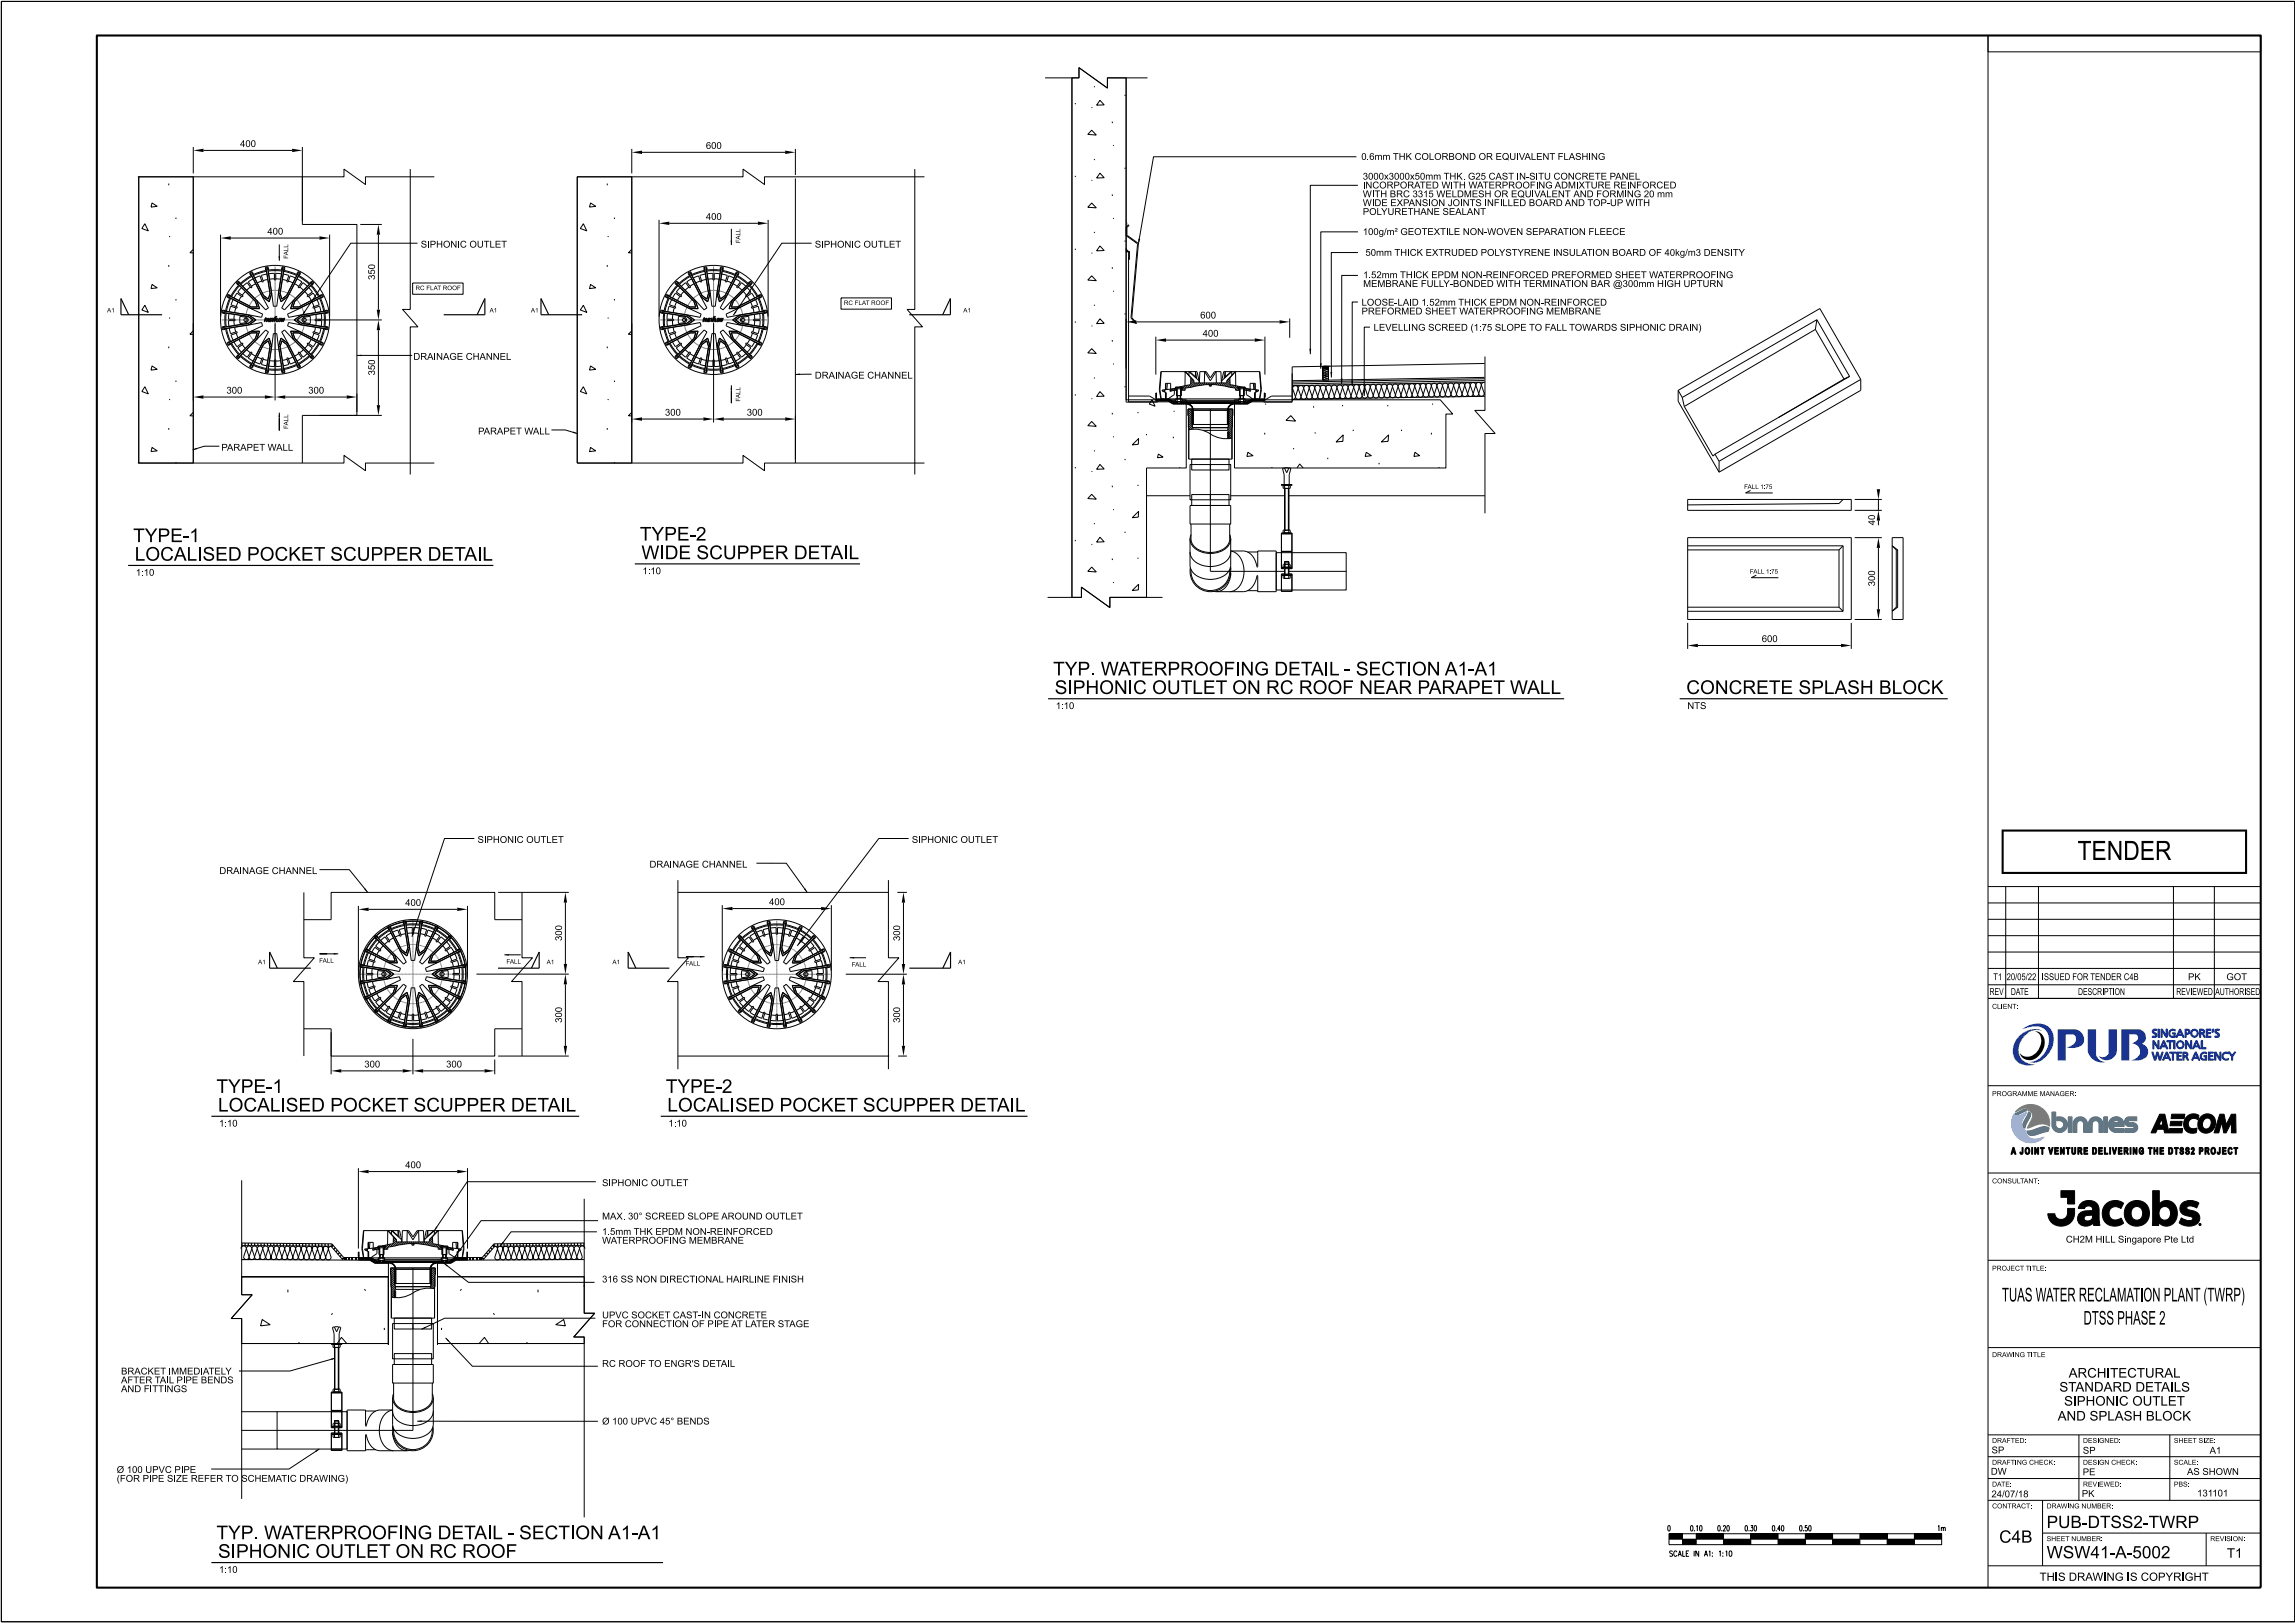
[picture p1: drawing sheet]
<svg xmlns="http://www.w3.org/2000/svg" width="420mm" height="297mm" viewBox="0 0 420 297" stroke-linecap="round" stroke-linejoin="round" font-family="sans-serif">
<defs><g id="words">
<text font-size="3.5" x="380.3" y="157.4">TENDER</text>
<g font-size="2.5">
<text x="24.4" y="99.2">TYPE-1</text>
<text x="117.1" y="98.9">TYPE-2</text>
<text x="24.7" y="102.6">LOCALISED POCKET SCUPPER DETAIL</text>
<text x="117.4" y="102.3">WIDE SCUPPER DETAIL</text>
<text x="192.8" y="123.6">TYP. WATERPROOFING DETAIL - SECTION A1-A1</text>
<text x="193.1" y="127">SIPHONIC OUTLET ON RC ROOF NEAR PARAPET WALL</text>
<text x="308.7" y="127">CONCRETE SPLASH BLOCK</text>
<text x="39.6" y="200">TYPE-1</text>
<text x="39.9" y="203.4">LOCALISED POCKET SCUPPER DETAIL</text>
<text x="121.9" y="200">TYPE-2</text>
<text x="122.2" y="203.4">LOCALISED POCKET SCUPPER DETAIL</text>
<text x="366.5" y="238.2">TUAS WATER RECLAMATION PLANT (TWRP)</text>
<text x="381.4" y="242.4">DTSS PHASE 2</text>
<text x="39.6" y="281.7">TYP. WATERPROOFING DETAIL - SECTION A1-A1</text>
<text x="39.9" y="285.1">SIPHONIC OUTLET ON RC ROOF</text>
</g>
<g font-size="2.2">
<text x="374.7" y="279.7">PUB-DTSS2-TWRP</text>
<text x="366" y="282.3">C4B</text>
<text x="374.7" y="285.2">WSW41-A-5002</text>
</g>
<g font-size="1.7">
<text x="377" y="254.7">STANDARD DETAILS</text>
<text x="377.9" y="257.3">SIPHONIC OUTLET</text>
<text x="378.7" y="252.1">ARCHITECTURAL</text>
<text x="376.7" y="260">AND SPLASH BLOCK</text>
<text x="407.7" y="285.1">T1</text>
</g>
<text font-size="1.5" x="373.4" y="289.3">THIS DRAWING IS COPYRIGHT</text>
<g font-size="1.2">
<text x="44" y="26.9">400</text>
<text x="129.2" y="27.2">600</text>
<text x="249.2" y="29.3">0.6mm THK COLORBOND OR EQUIVALENT FLASHING</text>
<text x="249.5" y="34.5">INCORPORATED WITH WATERPROOFING ADMIXTURE REINFORCED</text>
<text x="249.5" y="32.9">3000x3000x50mm THK. G25 CAST IN-SITU CONCRETE PANEL</text>
<text x="129.2" y="40.2">400</text>
<text x="249.5" y="39.3">POLYURETHANE SEALANT</text>
<text x="249.5" y="37.7">WIDE EXPANSION JOINTS INFILLED BOARD AND TOP-UP WITH</text>
<text x="249.5" y="36.1">WITH BRC 3315 WELDMESHOR EQUIVALENT AND FORMING 20 mm</text>
<text x="48.9" y="42.9">400</text>
<text x="77" y="45.3">SIPHONIC OUTLET</text>
<text x="149.2" y="45.3">SIPHONIC OUTLET</text>
<text x="249.5" y="43">100g/m² GEOTEXTILE NON-WOVEN SEPARATION FLEECE</text>
<text x="250" y="46.8">50mm THICK EXTRUDED POLYSTYRENE INSULATION BOARD OF 40kg/m3 DENSITY</text>
<text x="68.7" y="51.2" transform="rotate(-90 68.7 51.2)">350</text>
<text x="249.6" y="52.5">MEMBRANE FULLY-BONDED WITH TERMINATION BAR @300mm HIGH UPTURN</text>
<text x="249.6" y="50.9">1.52mm THICK EPDM NON-REINFORCED PREFORMED SHEET WATERPROOFING</text>
<text x="219.7" y="58.3">600</text>
<text x="249.3" y="57.6">PREFORMED SHEET WATERPROOFING MEMBRANE</text>
<text x="249.3" y="55.9">LOOSE-LAID 1.52mm THICK EPDM NON-REINFORCED</text>
<text x="75.7" y="65.9">DRAINAGE CHANNEL</text>
<text x="220.2" y="61.6">400</text>
<text x="251.5" y="60.5">LEVELLING SCREED (1:75 SLOPE TO FALL TOWARDS SIPHONIC DRAIN)</text>
<text x="68.7" y="68.7" transform="rotate(-90 68.7 68.7)">350</text>
<text x="149.2" y="69.3">DRAINAGE CHANNEL</text>
<text x="41.5" y="72">300</text>
<text x="56.4" y="72">300</text>
<text x="121.7" y="76.1">300</text>
<text x="136.7" y="76.1">300</text>
<text x="40.5" y="82.5">PARAPET WALL</text>
<text x="87.5" y="79.5">PARAPET WALL</text>
<text x="343.3" y="96.1" transform="rotate(-90 343.3 96.1)">40</text>
<text x="24.9" y="105.4">1:10</text>
<text x="117.6" y="105.1">1:10</text>
<text x="343.3" y="107.3" transform="rotate(-90 343.3 107.3)">300</text>
<text x="322.5" y="117.5">600</text>
<text x="193.3" y="129.8">1:10</text>
<text x="308.9" y="129.8">NTS</text>
<text x="87.4" y="154.3">SIPHONIC OUTLET</text>
<text x="166.9" y="154.3">SIPHONIC OUTLET</text>
<text x="40.2" y="160">DRAINAGE CHANNEL</text>
<text x="118.9" y="158.8">DRAINAGE CHANNEL</text>
<text x="74.2" y="165.8">400</text>
<text x="140.8" y="165.7">400</text>
<text x="102.9" y="172.2" transform="rotate(-90 102.9 172.2)">300</text>
<text x="164.8" y="172.2" transform="rotate(-90 164.8 172.2)">300</text>
<text x="364.9" y="179.4">T1</text>
<text x="367.4" y="179.4">20/05/22</text>
<text x="373.8" y="179.4">ISSUED FOR TENDER C4B</text>
<text x="400.6" y="179.4">PK</text>
<text x="407.6" y="179.4">GOT</text>
<text x="364.2" y="182.1">REV</text>
<text x="368.1" y="182.1">DATE</text>
<text x="380.4" y="182.1">DESCRIPTION</text>
<text x="398.4" y="182.1">REVIEWED</text>
<text x="405.6" y="182.1">AUTHORISED</text>
<text x="102.9" y="187.2" transform="rotate(-90 102.9 187.2)">300</text>
<text x="164.8" y="187.2" transform="rotate(-90 164.8 187.2)">300</text>
<text x="66.7" y="195.4">300</text>
<text x="81.7" y="195.4">300</text>
<text x="40.1" y="206.2">1:10</text>
<text x="122.4" y="206.2">1:10</text>
<text x="74.2" y="213.8">400</text>
<text x="110.2" y="217.1">SIPHONIC OUTLET</text>
<text x="110.2" y="223.2">MAX. 30° SCREED SLOPE AROUND OUTLET</text>
<text x="110.2" y="227.6">WATERPROOFING MEMBRANE</text>
<text x="110.2" y="226">1.5mm THK EPDM NON-REINFORCED</text>
<text x="378.2" y="227.4">CH2M HILL Singapore Pte Ltd</text>
<text x="110.2" y="234.7">316 SS NON DIRECTIONAL HAIRLINE FINISH</text>
<text x="110.2" y="242.9">FOR CONNECTION OF PIPE AT LATER STAGE</text>
<text x="110.2" y="241.3">UPVC SOCKET CAST-IN CONCRETE</text>
<text x="22.2" y="251.6">BRACKET IMMEDIATELY</text>
<text x="110.2" y="250.2">RC ROOF TO ENGR'S DETAIL</text>
<text x="22.2" y="254.8">AND FITTINGS</text>
<text x="22.2" y="253.2">AFTER TAIL PIPE BENDS</text>
<text x="110.2" y="260.7">Ø 100 UPVC 45° BENDS</text>
<text x="21.4" y="269.6">Ø 100 UPVC PIPE</text>
<text x="364.5" y="269.9">DW</text>
<text x="364.6" y="266">SP</text>
<text x="381.3" y="270">PE</text>
<text x="381.3" y="266.1">SP</text>
<text x="400.4" y="269.9">AS SHOWN</text>
<text x="404.5" y="266.1">A1</text>
<text x="21.4" y="271.2">(FOR PIPE SIZE REFER TO SCHEMATIC DRAWING)</text>
<text x="364.6" y="274">24/07/18</text>
<text x="381.1" y="274">PK</text>
<text x="402.2" y="273.9">131101</text>
<text x="40.1" y="287.9">1:10</text>
</g>
<g font-size="1">
<text x="305.2" y="280.2">0</text>
<text x="309.4" y="280.2">0.10</text>
<text x="314.4" y="280.2">0.20</text>
<text x="319.4" y="280.2">0.30</text>
<text x="324.4" y="280.2">0.40</text>
<text x="329.3" y="280.2">0.50</text>
<text x="354.6" y="280.2">1m</text>
<text x="305.7" y="284.8">SCALE IN A1: 1:10</text>
</g>
<g font-size=".9">
<text x="364.7" y="184.6">CLIENT:</text>
<text x="364.7" y="200.6">PROGRAMME MANAGER:</text>
<text x="364.7" y="216.6">CONSULTANT:</text>
<text x="364.7" y="232.6">PROJECT TITLE:</text>
<text x="364.7" y="248.4">DRAWING TITLE</text>
<text x="364.7" y="264.1">DRAFTED:</text>
<text x="364.7" y="268.1">DRAFTING CHECK:</text>
<text x="381.3" y="264.1">DESIGNED:</text>
<text x="381.3" y="268.1">DESIGN CHECK:</text>
<text x="398" y="264.1">SHEET SIZE:</text>
<text x="398" y="268.1">SCALE:</text>
<text x="364.7" y="272.1">DATE:</text>
<text x="381.3" y="272.1">REVIEWED:</text>
<text x="398" y="272.1">PBS:</text>
<text x="364.7" y="276.1">CONTRACT:</text>
<text x="374.7" y="276.1">DRAWING NUMBER:</text>
<text x="374.7" y="282.1">SHEET NUMBER:</text>
<text x="404.6" y="282.1">REVISION:</text>
</g>
<g font-size=".8">
<text x="52.8" y="47.4" transform="rotate(-90 52.8 47.4)">FALL</text>
<text x="135.5" y="44.5" transform="rotate(-90 135.5 44.5)">FALL</text>
<text x="76.1" y="53.1">RC FLAT ROOF</text>
<text x="19.6" y="57.2">A1</text>
<text x="89.6" y="57.2">A1</text>
<text x="97.2" y="57.2">A1</text>
<text x="154.5" y="55.8">RC FLAT ROOF</text>
<text x="176.4" y="57.2">A1</text>
<text x="135.5" y="73.5" transform="rotate(-90 135.5 73.5)">FALL</text>
<text x="52.8" y="78.5" transform="rotate(-90 52.8 78.5)">FALL</text>
<text x="319.3" y="89.5">FALL 1:75</text>
<text x="320.3" y="105">FALL 1:75</text>
<text x="47.2" y="176.5">A1</text>
<text x="58.4" y="176.2">FALL</text>
<text x="92.7" y="176.4">FALL</text>
<text x="100.1" y="176.5">A1</text>
<text x="112.1" y="176.5">A1</text>
<text x="125.5" y="176.7">FALL</text>
<text x="155.9" y="176.9">FALL</text>
<text x="175.4" y="176.5">A1</text>
</g>
</g></defs>
<g fill="#18318f">
<path d="M376.7 188.4h3.3a1.79 1.79 0 0 1 1 3 3.5 3.5 0 0 1-2.7 .3 1.59 1.59 0 0 0 1.6-2.1l-.3-.3h-1.4v4.8h-1.5z" fill-rule="evenodd"/>
<path d="M382.2 188.4h1.5v4.7a1.79 1.79 0 0 0 1.8 1.3 2.72 2.72 0 0 1-3.3-1.9z" fill-rule="evenodd"/>
<path d="M386 188.4h1.6v3.9a1.84 1.84 0 0 1-1.4 1.7 1.84 1.84 0 0 1-2-.8 1.24 1.24 0 0 0 1.8-.4z" fill-rule="evenodd"/>
<path d="M388.4 188.4h3.3a1.42 1.42 0 0 1 1.1 1.2 1.42 1.42 0 0 1-.7 1.5 1.5 1.5 0 0 1 1.2 1.6 1.5 1.5 0 0 1-1.6 1.3l-1.6 .1a1.7 1.7 0 0 0 1.6-2.1 1.57 1.57 0 0 0-1.4-1l.6-.3a.73 .73 0 0 0 .5-.7 .73 .73 0 0 0-.4-.7h-1.2v4.8h-1.4z" fill-rule="evenodd"/>
</g>
<path d="M370.2 188.4a4.1 4.1 0 0 1 4.9-.4 3.9 3.9 0 0 1-.6 5.4 2.79 2.79 0 0 1-2.9 1 4 4 0 0 0 3.1-5.6 3.2 3.2 0 0 0-3.8-.6z" fill-rule="evenodd" fill="#0058b8"/>
<path d="M369.5 189.7a3.8 3.8 0 0 1 4.1-1.2l.2 .2a3.1 3.1 0 0 0-3.8 1.9 2.71 2.71 0 0 0 2.3 4.2h.3a2.95 2.95 0 0 1-4.1-2.3 4 4 0 0 1 1-2.8z" fill-rule="evenodd" fill="#008d95"/>
<g fill="none" stroke="#18318f" stroke-width=".18">
<path d="M393.9 192.5h.3l.3 1.2 .4-1.2h.2l.3 1.2 .4-1.2h.2l-.4 1.5h-.3l-.3-1.1-.3 1.1h-.3zM394.1 190.5h.3l.6 1 .1-1h.2v1.5h-.3l-.6-1.1-.1 1.1h-.2zM394.2 188.4h.7l-.1 .2h-.3l-.2 .1 .6 .7-.2 .5h-.7v-.3h.5l.1-.1-.6-.7zM395.1 188.4h.2v1.5h-.2zM395.6 188.4h.3l.6 1 .1-1h.2v1.5h-.3l-.6-1.1-.1 1.1h-.2zM396 190.5h.2l.7 1.5h-.2l-.2-.4h-.7l-.2 .4h-.2zM396.1 190.8l.3 .6h-.5zM396.6 192.5h.2l.6 1.5h-.2l-.2-.3h-.7l-.2 .3h-.2zM396.7 192.9l.2 .6h-.5zM396.7 190.5h1.2v.2h-.5v1.3h-.2v-1.3h-.5zM397.2 188.6l.4-.2a.43 .43 0 0 1 .6 .3 .58 .58 0 0 0-.8 .1 .58 .58 0 0 0 .2 .8h.4v-.4h-.3v-.2h.5v.9h-.6l-.5-.5-.1-.4zM397.2 192.5h1.2v.3h-.5v1.2h-.2v-1.2h-.5z"/>
<path d="M397.9 190.5h.3v1.5h-.3zM398.5 192.5h.9v.2h-.6v.5h.5v.2h-.5v.4h.6v.2h-.9zM399 188.4h.2l.7 1.5h-.3l-.1-.4h-.8l-.1 .4h-.2zM399.1 188.7l.3 .6h-.6zM399.6 192.5l.7 .1a.42 .42 0 0 1 .3 .4 .42 .42 0 0 1-.3 .4l.4 .6h-.2l-.4-.6h-.3v.6h-.2zM399.8 192.8h.4l.1 .3-.5 .1zM400 188.4h.5a.49 .49 0 0 1 .4 .6 .49 .49 0 0 1-.7 .3v.6h-.2zM400.1 190.5h.2l.7 1v-1h.2v1.5h-.2l-.7-1.1v1.1h-.2zM400.2 188.6h.4l.1 .4-.5 .1zM401.9 192.5h.2l.6 1.5h-.2l-.1-.3h-.8l-.1 .3h-.3zM402 192.9l.3 .6h-.6zM402 190.5h.2l.7 1.5h-.3l-.1-.4h-.7l-.2 .4h-.2z"/>
<path d="M402.1 190.8l.3 .6h-.6zM402.7 188.4h.6a.42 .42 0 0 1 .3 .4 .42 .42 0 0 1-.2 .4l.4 .7h-.3l-.3-.7h-.3v.7h-.2zM402.9 188.6h.4l.1 .3-.5 .1zM403 192.8l.4-.2a.43 .43 0 0 1 .6 .3 .58 .58 0 0 0-.9 .1 .58 .58 0 0 0 .3 .8h.4v-.4h-.3v-.2h.5v.8h-.7l-.4-.4-.1-.4zM403 190.5h.2v1.2h.7v.3h-.9zM403.9 188.4h.9v.2h-.6v.4h.5v.2h-.5v.5h.6v.2h-.9zM404.3 192.5h.9v.2h-.6v.5h.5v.2h-.5v.4h.6v.2h-.9zM405.1 188.4h.2l-.2 .5h-.2zM405.1 188.4h.2M405.5 192.5h.2l.7 1.1v-1.1h.2v1.5h-.2l-.7-1v1h-.2zM405.7 188.4h.6l-.1 .2h-.2l-.3 .1 .6 .7-.2 .5h-.6v-.3h.5l.1-.1-.6-.7z"/>
<circle cx="399.2" cy="191.2" r=".51"/>
<circle cx="399.2" cy="191.2" r=".73"/>
<circle cx="401.8" cy="189.1" r=".51"/>
<circle cx="401.8" cy="189.1" r=".73"/>
</g>
<path d="M406.9 192.8l.2-.1a.47 .47 0 0 1 .5-.2 .47 .47 0 0 1 .4 .4 .58 .58 0 0 0-.8 0 .58 .58 0 0 0 0 .8 .58 .58 0 0 0 .8 0 .5 .5 0 0 1-.9 .2l-.3-.5z" fill-rule="evenodd" fill="#18318f"/>
<path d="M406.9 192.8l.4-.2a.43 .43 0 0 1 .7 .3 .58 .58 0 0 0-.8 0 .58 .58 0 0 0 0 .8 .58 .58 0 0 0 .8 0 .5 .5 0 0 1-.9 .2l-.3-.5zM408 192.5h.2M408 192.5h.2l.4 .6 .5-.6h.2l-.5 .9v.6h-.3v-.6z" fill="none" stroke="#18318f" stroke-width=".18"/>
<g fill="#18318f">
<path d="M395.1 188.4h.2v1.5h-.2z"/>
<path d="M405.1 188.4h.2l-.2 .5h-.2z"/>
<path d="M397.9 190.5h.3v1.5h-.3z"/>
<path d="M403.9 188.4h.9v.2h-.6v.4h.5v.2h-.5v.5h.6v.2h-.9z" fill-rule="evenodd"/>
<path d="M395.6 188.4h.3l.6 1 .1-1h.2v1.5l-.3-.1-.6-1-.1 1.1h-.2z" fill-rule="evenodd"/>
<path d="M394.2 188.4h.7l-.1 .2h-.3l-.2 .1 .5 .4a.44 .44 0 0 1-.1 .8h-.7v-.3h.5l.1-.1-.5-.5a.43 .43 0 0 1 .1-.6z" fill-rule="evenodd"/>
<path d="M397.2 188.6l.2-.1a.46 .46 0 0 1 .5-.2 .46 .46 0 0 1 .3 .4 .58 .58 0 0 0-.8 .1 .58 .58 0 0 0 .2 .8h.4v-.3l-.3-.1v-.2h.5v.9h-.6l-.5-.5-.1-.4z" fill-rule="evenodd"/>
<path d="M399 188.4h.2l.7 1.5h-.3l-.1-.4h-.8l-.1 .4h-.2zM399.1 188.7l-.3 .6h.6z" fill-rule="evenodd"/>
<path d="M400 188.4h.5a.49 .49 0 0 1 .4 .6 .49 .49 0 0 1-.7 .3v.6h-.2zM400.2 188.6v.5l.5-.1-.1-.4z" fill-rule="evenodd"/>
<path d="M401 189.1a.75 .75 0 0 0 1.5 0 .75 .75 0 0 0-1.5 0zM401.2 189.1a.55 .55 0 0 1 1.1 0 .55 .55 0 0 1-1.1 0z" fill-rule="evenodd"/>
<path d="M402.7 188.4h.6a.42 .42 0 0 1 .3 .4 .42 .42 0 0 1-.2 .4l.4 .7h-.3l-.3-.7h-.3v.7h-.2zM402.9 188.6v.4l.5-.1-.1-.3z" fill-rule="evenodd"/>
<path d="M405.7 188.4h.6l-.1 .2h-.2l-.3 .1 .5 .4a.44 .44 0 0 1-.1 .8h-.6v-.3h.5l.1-.1-.5-.5a.43 .43 0 0 1 .1-.6z" fill-rule="evenodd"/>
<path d="M394.1 190.5h.3l.6 1 .1-1h.2v1.5l-.3-.1-.6-1-.1 1.1h-.2z" fill-rule="evenodd"/>
<path d="M398.4 191.2a.75 .75 0 0 0 1.5 0 .75 .75 0 0 0-1.5 0zM398.6 191.2a.51 .51 0 0 1 1 0 .51 .51 0 0 1-1 0z" fill-rule="evenodd"/>
<path d="M396 190.5h.2l.7 1.5h-.2l-.2-.4h-.7l-.2 .4h-.2zM396.1 190.8l-.2 .6h.5z" fill-rule="evenodd"/>
<path d="M402 190.5h.2l.7 1.5h-.3l-.1-.4h-.7l-.2 .4h-.2zM402.1 190.8l-.3 .6h.6z" fill-rule="evenodd"/>
<path d="M400.1 190.5h.2l.7 1v-1h.2v1.5l-.2-.1-.7-1v1.1h-.2z" fill-rule="evenodd"/>
<path d="M396.7 190.5h1.2v.2h-.5v1.3h-.2v-1.3h-.5z" fill-rule="evenodd"/>
<path d="M403 190.5h.2v1.2h.7v.3h-.9z" fill-rule="evenodd"/>
<path d="M396.6 192.5h.2l.6 1.5h-.2l-.2-.3h-.7l-.2 .3h-.2zM396.7 192.9l-.3 .6h.5z" fill-rule="evenodd"/>
<path d="M397.2 192.5h1.2v.3h-.5v1.2h-.2v-1.2h-.5z" fill-rule="evenodd"/>
<path d="M404.3 192.5h.9v.2h-.6v.5h.5v.2h-.5v.4h.6v.2h-.9z" fill-rule="evenodd"/>
<path d="M405.5 192.5h.2l.7 1.1v-1.1h.2v1.5h-.2l-.7-1v1h-.2z" fill-rule="evenodd"/>
<path d="M403 192.8l.1-.1a.46 .46 0 0 1 .5-.2 .46 .46 0 0 1 .4 .4 .58 .58 0 0 0-.9 .1 .58 .58 0 0 0 .3 .8h.4v-.4h-.3v-.2h.5v.8h-.7l-.4-.4-.1-.4z" fill-rule="evenodd"/>
<path d="M398.5 192.5h.9v.2h-.6v.5h.5v.2h-.5v.4h.6v.2h-.9z" fill-rule="evenodd"/>
<path d="M399.6 192.5l.7 .1a.42 .42 0 0 1 .3 .4 .42 .42 0 0 1-.3 .4l.4 .6h-.2l-.4-.6h-.3v.6h-.2zM399.8 192.8v.4l.5-.1-.1-.3z" fill-rule="evenodd"/>
<path d="M401.9 192.5h.2l.6 1.5h-.2l-.1-.3h-.8l-.1 .3h-.3zM402 192.9l-.3 .6h.6z" fill-rule="evenodd"/>
<path d="M393.9 192.5h.3l.3 1.2 .4-1.2h.2l.3 1.2 .4-1.2h.2l-.4 1.5h-.3l-.3-1.1-.3 1.1h-.3z" fill-rule="evenodd"/>
<path d="M408 192.5h.2l.4 .6 .5-.6h.2l-.6 .9v.6h-.2v-.6z" fill-rule="evenodd"/>
</g>
<path d="M369.3 203.2l.8-.6 1.1-.4h1.1l1.1 .4a3.4 3.4 0 0 1 1.8 3.5l-.7-.3-.8-.1-2.5 .8 .9-1.9a1.2 1.2 0 0 0-.8-1.4l-.3-.3-.4-.1-1.6 .7z" fill-rule="evenodd" fill="#95c120"/>
<path d="M369.3 203.2l.8-.6 1.1-.4h1.1l1.1 .4a3.5 3.5 0 0 1 1.8 3.5l-.7-.3-.8-.1-2.5 .8 .8-1.9a1.06 1.06 0 0 0-.7-1.4l-.3-.3-.4-.1-1.6 .7z" fill="none" stroke="#95c120" stroke-width=".18"/>
<path d="M368.9 203.8l1.5-.7 .5-.1a.17 .17 0 0 1 .2 .2 .17 .17 0 0 1-.3 .1l-1.5 .8-.3-.1z" fill-rule="evenodd" fill="#4a7693"/>
<path d="M368.9 203.8l1.6-.7 .4-.1a.17 .17 0 0 1 .2 .2 .17 .17 0 0 1-.3 .1l-1.5 .8-.3-.1z" fill="none" stroke="#4a7693" stroke-width=".18"/>
<path d="M371.4 203.5a.73 .73 0 0 1 .1 1.2l-.6 1.1-.2 .7-.1-.1-.2-.3v-.4z" fill-rule="evenodd" fill="#4a7693"/>
<path d="M371.4 203.5a.69 .69 0 0 1 .2 1.1l-.6 1.1-.3 .8-.1-.1-.2-.3v-.4z" fill="none" stroke="#4a7693" stroke-width=".18"/>
<path d="M375.7 203.5h.7v2.5l.2 .4 .4 .1a.73 .73 0 0 0 .8-.7 .73 .73 0 0 0-.9-.7h-.3v-.7a1.53 1.53 0 0 1 1.9 1.5l-.1 .5a1.43 1.43 0 0 1-1.5 .9 1.43 1.43 0 0 1-1.2-1.3z" fill-rule="evenodd" fill="#4a7693"/>
<path d="M375.6 203.5h.8v2.5l.2 .4 .4 .1a.73 .73 0 0 0 .8-.7 .73 .73 0 0 0-.9-.7h-.3v-.7a1.52 1.52 0 0 1 1.9 1.5l-.1 .5a1.44 1.44 0 0 1-1.5 .9 1.44 1.44 0 0 1-1.2-1.3z" fill="none" stroke="#4a7693" stroke-width=".18"/>
<path d="M368.7 203.9a.68 .68 0 0 0 1.2 .2l1.1-.5-.7 1.3a1.56 1.56 0 0 0 .4 2.1l.2 .4a1.77 1.77 0 0 0 2 1.1l1.3-.4-1.2 .8-1.5 .2a3.5 3.5 0 0 1-2.8-5.2z" fill-rule="evenodd" fill="#3bbad9"/>
<path d="M368.7 203.9a.67 .67 0 0 0 1.2 .2l1.1-.5-.7 1.3a1.55 1.55 0 0 0 .5 2.1l.1 .4a1.76 1.76 0 0 0 2 1.1l1.3-.4-1.2 .8-1.5 .2a3.5 3.5 0 0 1-3-2.2l-.2-.8v-.8z" fill="none" stroke="#3bbad9" stroke-width=".18"/>
<path d="M386.4 204.8l.5-.3 .5-.1a1.44 1.44 0 0 1 1.5 1.6v.2h-2v-.7l1.1-.1a.73 .73 0 0 0-1.2 .1 .73 .73 0 0 0 .7 1h1.4v.8h-1.5a1.43 1.43 0 0 1-1.2-2.2z" fill-rule="evenodd" fill="#4a7693"/>
<path d="M386.4 204.8l.4-.3 .6-.1a1.45 1.45 0 0 1 1.5 1.6v.2h-2v-.7l1.1-.1a.73 .73 0 0 0-1.2 .1 .73 .73 0 0 0 .7 1h1.4v.8h-1.5a1.44 1.44 0 0 1-1.2-2.2z" fill="none" stroke="#4a7693" stroke-width=".18"/>
<path d="M378.6 204.4h.7v2.9h-.7z" fill-rule="evenodd" fill="#4a7693"/>
<path d="M378.6 204.4h.7v2.9h-.7z" fill="none" stroke="#4a7693" stroke-width=".18"/>
<path d="M379.9 204.8l.4-.3 .6-.1 .5 .1 .4 .3 .3 .7 .1 1.8h-.7v-.8a1.07 1.07 0 0 0-.5-1.4 .63 .63 0 0 0-.8 .8v1.4h-.7v-1.8z" fill-rule="evenodd" fill="#4a7693"/>
<path d="M379.9 204.8l.4-.3 .5-.1 .5 .1 .5 .3 .3 .7 .1 1.8h-.7v-.8a1.07 1.07 0 0 0-.5-1.4 .63 .63 0 0 0-.8 .8v1.4h-.7v-1.8z" fill="none" stroke="#4a7693" stroke-width=".18"/>
<path d="M382.7 204.8l.5-.3 .5-.1 .6 .1 .4 .4a1.95 1.95 0 0 1 .3 1.6v.8h-.7l-.1-1.9a.64 .64 0 0 0-.8-.2 .64 .64 0 0 0-.4 .7v1.4h-.7v-1.8z" fill-rule="evenodd" fill="#4a7693"/>
<path d="M382.7 204.8l.5-.3 .6-.1 .5 .2 .4 .4a2.08 2.08 0 0 1 .3 1.5v.8h-.7l-.1-1.9a.64 .64 0 0 0-.8-.2 .64 .64 0 0 0-.4 .7v1.4h-.7v-1.8z" fill="none" stroke="#4a7693" stroke-width=".18"/>
<path d="M385.1 204.4h.7v2.9h-.7z" fill-rule="evenodd" fill="#4a7693"/>
<path d="M385.1 204.4h.7v2.9h-.7z" fill="none" stroke="#4a7693" stroke-width=".18"/>
<path d="M389.2 204.7l.5-.3h1.5v.7h-1.4l-.1 .2 .1 .2h1l.5 .6a.9 .9 0 0 1-.8 1.2l-1.5-.1v-.7h1.5l.2-.2-.3-.1a1.05 1.05 0 0 1-1.1-.2 1.05 1.05 0 0 1-.3-1z" fill-rule="evenodd" fill="#4a7693"/>
<path d="M389.2 204.7l.5-.3h1.5v.7h-1.4l-.1 .2 .1 .2h1l.5 .6a.89 .89 0 0 1-.8 1.2l-1.5-.1v-.7h1.5l.2-.2-.3-.1a1.05 1.05 0 0 1-1.1-.2 1.05 1.05 0 0 1-.3-1z" fill="none" stroke="#4a7693" stroke-width=".18"/>
<path d="M371.1 207l.9-.1 1.8-.6 .9-.1a.34 .34 0 0 1 .4 .3v.1a.38 .38 0 0 1-.3 .5l-2.4 .7a.93 .93 0 0 1-1.3-.8z" fill-rule="evenodd" fill="#4a7693"/>
<path d="M371.1 207l.9-.1 2.1-.7h.6l.5 .3-.3 .6-2.5 .7a.94 .94 0 0 1-1.3-.8z" fill="none" stroke="#4a7693" stroke-width=".18"/>
<path d="M234.9 88.9l1.2-.1 .1 .5-1.2 .1z" fill-rule="evenodd" fill="#fff"/>
<path d="M234.9 88.9l1.2-.1 .1 .5-1.2 .1z" fill="none" stroke="#d2d2d2" stroke-width=".18"/>
<path d="M234.9 97.1l1.2-.1 .1 .5-1.2 .1z" fill-rule="evenodd" fill="#fff"/>
<path d="M234.9 97.1l1.2-.1 .1 .5-1.2 .1z" fill="none" stroke="#d2d2d2" stroke-width=".18"/>
<path d="M234.9 105.4l1.2-.1 .1 .5-1.2 .1z" fill-rule="evenodd" fill="#fff"/>
<path d="M234.9 105.4l1.2-.1 .1 .5-1.2 .1z" fill="none" stroke="#d2d2d2" stroke-width=".18"/>
<path d="M234.9 103.3h1.2l.1 .4-1.2 .1z" fill-rule="evenodd" fill="#fff"/>
<path d="M234.9 103.3h1.2l.1 .4-1.2 .1z" fill="none" stroke="#d2d2d2" stroke-width=".18"/>
<path d="M61 246.1h1.2l.1 .4-1.2 .1z" fill-rule="evenodd" fill="#fff"/>
<path d="M61 246.1h1.2l.1 .4-1.2 .1z" fill="none" stroke="#d2d2d2" stroke-width=".18"/>
<path d="M61 254.3l1.2-.1 .1 .5-1.2 .1z" fill-rule="evenodd" fill="#fff"/>
<path d="M61 254.3l1.2-.1 .1 .5-1.2 .1z" fill="none" stroke="#d2d2d2" stroke-width=".18"/>
<path d="M61 262.6l1.2-.1 .1 .5-1.2 .1z" fill-rule="evenodd" fill="#fff"/>
<path d="M61 262.6l1.2-.1 .1 .5-1.2 .1z" fill="none" stroke="#d2d2d2" stroke-width=".18"/>
<path d="M61 260.5h1.2l.1 .5h-1.2z" fill-rule="evenodd" fill="#fff"/>
<path d="M61 260.5h1.2l.1 .5h-1.2z" fill="none" stroke="#d2d2d2" stroke-width=".18"/>
<g fill="none" stroke="#818181" stroke-width=".18">
<path d="M40.6 58.6h19.5M50.4 48.8v19.5M120.9 58.6h19.5M130.6 48.8v19.5M65.8 178.3h.3M66.1 178.3h.2M66.3 178.3h.3M66.6 178.3h.2M66.8 178.3h.3M67.1 178.3h.2M67.3 178.3h.3M67.6 178.3h.2"/>
<path d="M67.8 178.3h.3M68.1 178.3h.2M68.3 178.3h.3M68.6 178.3h.2M68.8 178.3h.3M69.1 178.3h.2M69.3 178.3h.3M69.6 178.3h.2M69.8 178.3h.3M70.1 178.3h.2M70.2 178l.2 1.7M70.2 177.5v.5"/>
<path d="M70.3 177.3l-.1 .2M70.3 177.2v.1M70.3 177v.2M70.3 178.3h.3M70.4 179.7l.3 1M70.5 176.6l-.2 .4M70.5 176.3v.3M70.6 176.3h.1M70.6 178.3h.2M70.6 176.1v.2M70.7 176.1h.1M70.7 175.9v.1"/>
<path d="M70.8 175.8v.1M70.8 178.3h.3M70.9 175.6l-.1 .2M71 175.4l-.1 .2M71.1 178.3h.2M71.1 175.2l-.1 .2M71.3 175l-.1 .2M71.6 178.3h-.3M71.6 178.3h.1M71.6 174.6l-.3 .4M71.6 178.3h.2M71.8 174.4l-.2 .2"/>
<path d="M72 174.2l-.2 .2M72.1 178.3h-.3M72.1 178.3h.1M72.1 178.3h.2M72.1 174.1l-.1 .1M72.3 174l-.1 .1M72.4 178.3h.2M72.6 173.8l-.2 .2M72.6 178.3h.2M72.7 173.7l-.1 .1M72.9 178.3h.2M73 173.5l-.2 .2"/>
<path d="M73.1 178.3h.2M73.2 173.4l-.2 .2M73.4 178.3h.2M73.4 173.3l-.2 .1M73.6 178.3h.2M73.7 173.2l-.2 .1M73.9 178.3h.2M73.9 173.1l-.2 .1M74.1 178.3h.2M74.1 173.1h-.2M74.4 178.3h.2M74.4 173l-.3 .1"/>
<path d="M74.6 178.3h.2M74.6 173h-.2M74.8 172.9h-.2M74.9 178.3h.2M74.9 172.9h.1M75.1 178.3h.2M75.1 172.9h-.2M75.3 172.9h-.2M75.4 178.3h.2M75.4 172.8v.1M75.4 172.9h.2M75.6 168.5v19.6"/>
<path d="M75.6 178.3h.2M75.6 172.9h.2M75.9 172.9h.2M75.9 178.3h.2M76.1 178.3h.3M76.2 172.9h.1M76.4 172.9l.2 .1M76.4 178.3h.2M76.6 178.3h.3M76.6 172.9v.1M76.6 173h.3M76.9 178.3h.2"/>
<path d="M76.9 173l.2 .1M77.1 178.3h.3M77.1 173.1h.2M77.3 173.2h.3M77.4 178.3h.2M77.6 173.2v.1M77.6 173.2l.2 .2M77.8 178.3h-.2M77.8 173.3l.2 .2M77.9 178.3h.1M77.9 178.3h.2M78.1 173.5h.1"/>
<path d="M78.1 178.3h.3M78.3 173.6l.2 .1M78.4 178.3h.2M78.5 173.7l.2 .1M78.7 173.8l.2 .2M78.8 178.3h-.2M78.9 178.3h.1M78.9 174l.2 .1M78.9 178.3h.2M79.1 174.1l.1 .2M79.1 178.3h.2M79.3 174.3l.1 .2"/>
<path d="M79.4 178.3h.2M79.4 174.4v.1M79.5 174.5l.1 .1M79.6 174.6l.2 .3M79.6 178.3h.2M79.8 174.9l.1 .1M79.9 178.3h.2M79.9 175l.2 .2M80.1 175.2l.1 .2M80.1 178.3h.2M80.2 175.4l.1 .3M80.4 175.7v.2"/>
<path d="M80.4 178.3h.2M80.5 175.9h.1M80.5 175.9l.1 .2M80.6 176.1h.1M80.6 176.1l.1 .3M80.6 178.3h.2M80.7 176.4l.3 1.4M80.8 179.8l-.4 .9M80.9 179.6l-.1 .2M80.9 178.3h.2M81 178.8l-.1 .8M81 177.8v1"/>
<path d="M81.1 178.3h.2M81.4 178.3h.2M81.6 178.3h.2M81.9 178.3h.2M82.1 178.3h.2M82.4 178.3h.2M82.6 178.3h.2M82.9 178.3h.2M83.1 178.3h.3M83.4 178.3h.2M83.7 178.3h.2M83.9 178.3h.2"/>
<path d="M84.2 178.3h.2M84.6 178.3h-.2M84.6 178.3h.1M84.7 178.3h.2M84.9 178.3h.2M85.2 178.3h.2M132.4 178.3h.3M132.7 178.3h.2M133 178.3h.2M133.2 178.3h.2M133.5 178.3h.2M133.7 178.3h.2"/>
<path d="M134 178.3h.2M134.2 178.3h.2M134.5 178.3h.2M134.7 178.3h.2M135 178.3h.2M135.2 178.3h.2M135.5 178.3h.2M135.7 178.3h.2M136 178.3h.2M136.2 178.3h.2M136.5 178.3h.2M136.7 178.3h.2"/>
<path d="M136.8 178.8l.3 1.4M136.9 177.1l-.1 1.6M136.9 177v.1M137 178.3h.2M137 176.8v.2M137.2 178.3h.2M137.4 175.8l-.4 1M137.4 178.3h.1M137.5 178.3h.2M137.7 178.3h.2M137.9 178.3h.1M138 178.3h.2"/>
<path d="M138.1 174.8l-.7 1M138.2 178.3h.2M138.4 174.5l-.3 .3M138.5 178.3h.1M138.6 174.3l-.2 .2M138.7 178.3h-.2M138.7 178.3h.2M139 178.3h.2M139 173.9l-.4 .4M139.1 173.8l-.1 .1M139.2 178.3h.2M139.4 173.7l-.2 .1"/>
<path d="M139.5 178.3h.2M139.6 173.6l-.2 .1M139.6 173.5v.1M139.7 178.3h.2M139.8 173.5h-.2M140 178.3h.2M140 173.3l-.2 .2M140.2 178.3h.2M140.3 173.2l-.3 .2M140.5 178.3h.2M140.5 173.2l-.2 .1M140.7 178.3h.2"/>
<path d="M140.8 173.1h-.3M141 178.3h.2M141 173l-.2 .1M141.2 173h-.2M141.2 178.3h.2M141.2 172.9v.1M141.5 178.3h.2M141.5 173h-.2M141.7 172.9h-.2M141.7 178.3h.2M141.7 172.9h.3M142 178.3h.2"/>
<path d="M142 172.9h.2M142.2 168.5v19.6M142.2 172.9h.3M142.2 178.3h.2M142.5 178.3h.2M142.5 172.9h.2M142.7 172.9l.3 .1M142.7 178.3h.2M143 178.3h.2M143 172.9l.2 .1M143.2 173h.3M143.2 178.3h.2"/>
<path d="M143.5 178.3h.2M143.5 173l.2 .1M143.7 173.1h.1M143.7 178.3h.2M143.7 173.1l.3 .1M144 178.3h.2M144 173.2l.2 .1M144.2 178.3h.1M144.2 173.3l.2 .1M144.2 178.3h.2M144.4 173.4h.2M144.5 178.3h.2"/>
<path d="M144.7 173.5l.2 .1M144.7 178.3h.1M144.7 178.3h.2M144.9 173.6l.4 .2M145 178.3h.2M145.2 178.3h.1M145.3 173.8l.4 .3M145.5 178.3h-.3M145.5 178.3h.2M145.7 174.2l.2 .1M145.7 178.3h.3M145.9 174.3l.2 .2"/>
<path d="M146 178.3h.2M146.1 174.5l.3 .3M146.2 178.3h.3M146.4 174.8l.3 .5M146.5 178.3h.2M146.7 175.3l.4 .6M146.7 178.3h.3M147 178.3h.2M147.1 175.9l.3 .7M147.2 178.3h.3M147.4 176.6l.1 .5M147.5 177.1l.1 .5"/>
<path d="M147.5 178.3h.2M147.5 179.3l-.2 1M147.5 179.3h.1M147.6 177.6v.5M147.6 178.1l-.1 1.2M147.7 178.3h.3M148 178.3h.2M148.2 178.3h.3M148.5 178.3h.2M148.7 178.3h.3M149 178.3h.2M149.2 178.3h.3"/>
<path d="M149.5 178.3h.2M149.7 178.3h.3M150 178.3h.2M150.2 178.3h.3M150.5 178.3h.2M150.7 178.3h.3M151 178.3h.1M151 178.3h.2M151.2 178.3h.3M151.5 178.3h.2M151.7 178.3h.3M70.7 180.7l.4 .6"/>
<path d="M71.1 181.3l.3 .4M71.4 181.7l.3 .4M71.7 182.1l.2 .2M71.9 182.2l.2 .2M72.1 182.4v.1M72.1 182.4l.2 .2M72.3 182.6l.2 .2M72.5 182.8l.2 .1M72.7 182.9l.2 .1M72.9 183l.3 .1M73.2 183.1l.2 .2M73.4 183.2l.2 .1"/>
<path d="M73.6 183.3l.2 .1M73.9 183.4l.2 .1M74.1 183.5h.1M74.1 183.5h.2M74.3 183.5v.1M74.4 183.6h.2M74.6 183.6h.2M74.8 183.6l.3 .1M75.1 183.7h.2M75.3 183.7h.3M75.8 183.7h-.2M75.8 183.7h.2"/>
<path d="M76.1 183.7h.1M76.3 183.7h-.2M76.5 183.6h-.2M76.6 183.6h.1M76.8 183.5l-.2 .1M77 183.5l-.2 .1M77.3 183.4l-.2 .1M77.5 183.4h-.2M77.7 183.3h-.2M77.8 183.2v.1M78 183.1l-.2 .1M78.2 183l-.2 .1"/>
<path d="M78.2 183h.1M78.4 182.9l-.2 .1M78.6 182.7l-.2 .2M78.8 182.6l-.1 .2M79 182.5l-.2 .1M79.2 182.3l-.2 .2M79.2 182.3h.1M79.6 182l-.4 .3M79.7 181.8l-.1 .2M80.2 181.2l-.4 .6M80.2 181.1v.1M80.4 180.7l-.2 .4"/>
<path d="M137.2 180.2v.2M137.2 180.4v.1M137.3 180.5l.2 .4M137.5 180.9l.1 .3M137.6 181.2l.1 .2M137.7 181.4l.2 .2M137.9 181.6l.1 .1M138 181.7l.2 .3M138.2 182l.1 .1M138.4 182.1h.1M138.4 182.1l.3 .4M138.8 182.5l.1 .1"/>
<path d="M138.9 182.6l.2 .1M139.1 182.7v.1M139.1 182.8l.2 .1M139.3 182.9h.1M139.4 182.9l.2 .1M139.6 183l.2 .1M139.8 183.1l.2 .1M140 183.2l.2 .1M140.2 183.3l.3 .1M140.5 183.4l.2 .1M140.7 183.5l.2 .1M140.9 183.6h.3"/>
<path d="M141.2 183.6h.1M141.2 183.6h.2M141.5 183.7h.2M141.7 183.7h.2M142 183.7h.2M142.4 183.7h-.2M142.4 183.7h.1M142.7 183.7h-.2M142.9 183.7h-.2M142.9 183.6v.1M143.2 183.7h-.2M143.4 183.6h-.2"/>
<path d="M143.7 183.5l-.3 .1M143.9 183.5h-.2M144.1 183.4h-.2M144.4 183.3l-.2 .1M144.6 183.2l-.2 .1M144.8 183l-.2 .1M145 182.9l-.1 .1M145.2 182.8l-.1 .1M145.5 182.6l-.2 .2M145.7 182.5l-.2 .1M145.8 182.3l-.1 .2M146 182.2l-.2 .1"/>
<path d="M146.2 181.9l-.2 .3M146.5 181.6l-.3 .4M146.7 181.4l-.2 .2M146.8 181.2l-.1 .2M146.9 180.9l-.1 .3M147.1 180.5l-.2 .4M147.2 180.5h.1M147.2 180.3v.2M147.3 180.3h.1"/>
<circle cx="50.4" cy="58.6" r="5.4"/>
<circle cx="130.6" cy="58.6" r="5.4"/>
</g>
<path d="M206.2 40.3l.1 .5 .3 .4" fill="none" stroke="#b5b39c" stroke-width=".18"/>
<g fill="none" stroke="#c0c0c0" stroke-width=".18">
<path d="M206.2 41.5v.1M206.2 41.4l.1 .1M206.2 41.3l.1 .1M206.2 40.7l.1 .2-.1 .2M206.2 41.1l.2 .3M206.2 41l.3 .3M206.2 40.5h.1M206.2 40.9l.3 .3M206.2 40.6v.1M206.2 40.3h.1M206.2 40.4h.1M206.2 40.7v.1"/>
<path d="M206.3 40.8l-.1 .1M206.4 41l-.2 .2M206.4 41l-.2 .3M206.5 41.1l-.3 .4M206.6 41.2l-.2 .1"/>
</g>
<path d="M17.7 6.5h396.2v284.1h-396.2z" fill="none" stroke="#000" stroke-width=".38"/>
<g fill="none" stroke="#000" stroke-width=".18">
<path d="M.3 .3h419.8v296.5h-419.8zM191.3 14.3h6.2v-1.9l5.2 3.7v-1.8h7.4M196.2 14.3v95M196.9 18.9v.2M197.5 12.4l5.2 3.7v-1.8h3.5v58.9h11v12.5h-7.3v23.6h-6.7v1.9l-5.2-3.7v1.8h-1.8v-95h1.3zM199.9 19.6v.1M200.4 15.8l-.1 .2M201.4 18.4l.7 .8-1.3 .1zM206 17.4l-.1 .2M206.2 14.3v59.3h5.7M364 6.5h49.9v3h-49.9zM364 6.5v284.1"/>
<path d="M25.2 32.4h37.8v-1.4l3.9 2.8v-1.4h12.6M25.4 32.4h10v52.3h-10zM25.4 32.4v52.3M27.8 37.1l1 .7-1.2 .1zM30.9 33.6v.3M32.2 39.8v.3M35.4 26.9v4.8M35.4 32.4v52.3M37.3 27.5h16.2M55.4 26.9v14.2h9.9v34.9h-9.9v8.7M75.1 30.9v25.7h-1.4l2.8 3.2h-1.4v27M105.7 32.4h10v52.3h-10z"/>
<path d="M108.1 37.1l1 .7-1.2 .1zM111.2 33.6v.3M112.5 39.8v.3M115.7 27.3v4.4M115.7 32.4v52.3M117.5 27.9h26.2M145.6 32.6v52.1M145.6 27.3v4.7M167.5 30.9v25.7h-1.4l2.8 3.2h-1.4v27M169.3 32.4h-29.3v1.4l-4-2.8v1.4h-30.3v52.3M196.9 32.2v.2M199.9 37.2l.8 .8-1.6-.1z"/>
<path d="M199.9 23.8l.8 .9-1.6-.1zM199.9 32.9v.2M200.4 29.1l-.1 .2M201.4 31.7l.7 .8-1.3 .1zM203.6 35.6l.1 .3M203.6 22.3l.1 .2M203.8 39.9l.1 .2M203.8 26.6l.1 .1M206 30.7l-.1 .2M248.3 28.7h-37.1l-2.8 16M248.6 33.9h-8.7v30.9M26.5 55.9l.7 1.3-1.2-.5z"/>
<path d="M26.5 40.9l.7 1.4-1.2-.5zM27.8 52.1l1 .6-1.2 .1zM30.9 48.5v.3M31.1 58.1l-.1 .2M31.1 43.2l-.1 .2M32.2 54.7v.3M35.4 45.6l-.6 .7h.6M40.4 42.9v15M40.8 59.9v.3h.1M40.8 57.2l1.1 .2M40.8 59.9h.3M40.9 56.9l1.1 .1"/>
<path d="M40.9 56.9l-.2 .2 .1 .1M40.9 56.9l.2 .1M41 60l.1 .1M41.1 57v.2M41.1 57.2l4.3 .7M41.1 59.9l-.1 .1M41.1 57.2h-.3M41.1 57l4.4 .7M41.1 57h.1M41.4 57.3v2.5M41.7 54.3l1 .5M41.7 54.3l.2 .1"/>
<path d="M41.9 54l.9 .5M41.9 54l.2 .2M41.9 54l-.2 .2v.1M41.9 57.4l3.5 .5 .9 .7-.9 .6-3.5 .5M41.9 57.4l-.1 1h1.2v.3h-1.2l.1 1M41.9 59.7l-1.1 .2M41.9 54.4l4 2M42 57l3.6 .6M42.1 54.2l-.2 .2M42.1 54.2l3.9 2M42.2 54.6l-.7 2.4M42.2 43.6h16.3"/>
<path d="M42.7 54.8l3.2 1.7M42.7 54.8l-.4 1 1.1 .4v.2l-1.2-.4-.2 1M42.8 58.7l.1 .9M42.9 57.5l-.1 .9M43 59.9l.2 .9M43.2 56.3l-.2 .9M43.4 51.9l.2 .1M43.4 51.9l.8 .7M43.6 55.3l-.4 .8M43.6 52l3.2 3.1M43.7 51.6l.1 .2M43.7 51.6l.8 .8"/>
<path d="M43.7 51.6h-.2l-.1 .3M43.8 51.8l-.2 .2M43.8 51.8l3.2 3.2-.2 .1M43.9 52.3l-1.5 2M44.2 54.2l-.5 .8M44.2 52.6l2.5 2.6 .4 1h-1.1l-3.2-1.7M44.2 52.6l-.7 .8 1 .7-.1 .3-1-.8-.6 .9M44.5 52.4l2.5 2.6M44.9 53.4l-.6 .6M45 58.1l-1.1-.2v.7v.6l1.1-.1a.5 .5 0 0 0 .4-.5 .5 .5 0 0 0-.4-.5M45.4 59.2l-4.3 .7M45.4 57.9l1 .7-1 .6"/>
<path d="M45.4 59.2l.1 .2-4.4 .7M45.5 57.7l1.3 .9M45.5 57.7l-.1 .2M45.6 57.6l1.3 1-1.3 .9M45.6 59.5l2.3-.5 .2 .6-2.2 1M45.6 59.5l-3.6 .6M45.6 57.6l2.3 .5M45.8 50l.5 1M45.8 50l.2 .2M45.8 52.5l-.6 .6M45.9 56.5l2.2 1-.2 .6M45.9 56.4l1.6 .1"/>
<path d="M46 50.2l2 4.1M46 56.2l-.1 .2M46.1 50.6l-2 1.4M46.1 49.9l.5 1M46.1 49.9l.1 .2M46.1 49.9h-.2l-.1 .1M46.2 50.1l2 4M46.2 50.1l-.2 .1M46.3 51l-.8 .6 .7 1-.2 .1-.8-1-.7 .7M46.3 51l1.7 3.3M46.8 55.1l.3 1.1h-1.1M46.8 51.9l-.8 .5"/>
<path d="M47 55l.5 1.5h-1.6M47.9 51.4l-.8 .4M48 54.3l1.1 2.1-.5 .3-1.6-1.7M48.2 54.1l-.2 .2M48.5 58.2h.4l-.3 .1v.2h.2v.1h-.2l-.1 .3h-.1zM48.7 58.2h.1M48.7 49.1l.2 1.1M48.7 49.1l.1 .2M48.8 49.3l.7 4.4M48.8 49.7l-2.4 .7M48.9 50.2l.5 3.5-.3 1-.8-.6-1.7-3.2M48.9 50.2l-1.1 .2 .4 1.2h-.2l-.4-1.1-1 .4"/>
<path d="M49 51.1l-.8 .3M49 49.3l.7 4.4M49 49.3h-.2M49 49v.3M49 49l.2 1.1M49 49l-.1-.1-.2 .2M49 58.2h.2v.7l-.3-.2-.2 .2zM49.1 58.3v.3h-.1zM49.1 49.6h2.5M49.2 50.1l1-.1v1.2h.3v-1.2l1 .1M49.2 50.1l.6 3.6M49.4 58.3h.3v.1h-.2l.2 .3-.2 .2-.2-.1v-.1l.2 .1 .1-.1a.23 .23 0 0 1-.2-.2 .23 .23 0 0 1 0-.2z"/>
<path d="M49.5 53.7h.2M49.5 53.7l-.4 1.1-.9-.7M49.7 53.7l-.4 1.5-1.3-.9M49.8 53.7l-.5 1.5-1.3-.9M49.8 53.7l.3 2.4h.6l.3-2.4M49.8 58.2h.3l-.1 .7h-.2l.2-.6h-.2zM50.2 51l-.8 .1M50.3 58.2h.3l-.2 .1-.1 .2h.2v.1h-.2v.3h-.2zM50.4 59.2v14.1M50.4 58.2h.1M50.5 51l.9 .1M50.5 57.9h.2v.2l-.4 .1 .2-.3"/>
<path d="M50.7 58.2h.1l-.1 .6h.2v.1h-.4zM51 53.7l.4 1.5 1.3-.9M51 53.7l.5 1.5 1.2-.9M51.1 58.7v.1M51.1 58.6l.1-.2 .1-.1-.2 .5M51.1 44.7v3M51.3 53.7h-.3M51.3 53.7l.3 1.1 .9-.7M51.4 58.4l-.1 .4-.2 .1M51.4 58.4v-.1a.32 .32 0 0 0-.4 .2 .32 .32 0 0 0 .1 .4M51.5 58.2h.1v.5l.2-.5h.1v.5l.1-.5h.1l-.2 .7h-.1v-.5l-.2 .5h-.1zM51.5 50.1l-.5 3.6"/>
<path d="M51.6 49l-.1 .4h-2.3l-.1-.4a.29 .29 0 0 0-.3-.2 .29 .29 0 0 0-.2 .3v.4l-2.2 .7-.3-.5a.3 .3 0 0 0-.4 .4l.2 .4-1.9 1.3-.4-.3a.31 .31 0 0 0-.2 .4l.3 .3-1.4 1.9-.4-.2-.3 .1v.3l.4 .3-.7 2.2h-.6a.31 .31 0 0 0 .1 .5l.4 .1v2.3l-.5 .2a.31 .31 0 0 0 .2 .4h.4l.7 2.2-.4 .3a.3 .3 0 0 0 .3 .4M51.6 49a.29 .29 0 0 1 .3-.2 .29 .29 0 0 1 .2 .3v.4l2.2 .7 .3-.5a.31 .31 0 0 1 .4 .4l-.2 .4 1.9 1.4 .3-.4h.3l.1 .3-.3 .4 1.3 1.9 .6-.2 .2 .3M51.7 49l.1-.1 .2 .2M51.7 49l-.2 1.1M51.7 49v.3M51.7 49.3l-.7 4.4M51.7 49.3h.3M51.7 51.1l.9 .3M51.9 50.2l-.6 3.5 .3 1 .9-.6M51.9 50.2l1 .2-.4 1.2h.2l.4-1.1M51.9 49.7l2.4 .7M52 49.3l-.7 4.4"/>
<path d="M52 49.1v.2M52 49.1l-.1 1.1M52.5 54.1l.2 .2M52.7 54.3l-1.1 2.1 .5 .3 1.6-1.7M52.8 51.4l.8 .4M53.7 55l-.5 1.5h1.6M53.7 55l.3 .1M53.7 55l-.5 1.5 1.6-.1M53.9 51.9l.8 .5M54 55.1l-.4 1.1h1.1M54.4 51l.9 .6-.7 1 .2 .1 .7-1 .8 .7M54.4 58.6l.9 .6 3.5 .5"/>
<path d="M54.5 50.1l.2 .1M54.5 50.1l-2 4M54.6 49.9h.2l.1 .1M54.6 49.9l-.1 .2M54.6 49.9l-.5 1-1-.4M54.6 50.6l2 1.4M54.7 56.2l.1 .2M54.7 50.2l-2 4.1M54.8 56.5l-2.2 1 .2 .6 2.4-.5M54.9 52.5l.7 .6M54.9 50l-.2 .2M54.9 50l-2.2 4.3"/>
<path d="M55.2 59.5l-2.4-.5-.2 .6 2.2 1M55.2 59.5l3.6 .6M55.2 57.6l-1.4 1 1.4 .9M55.2 59.4l4.4 .7M55.2 57.7l.1 .2M55.2 57.7l-1.3 .9 1.3 .8M55.3 59.2l-.1 .2M55.3 57.9l-1 .7 1 .6M55.3 59.2l4.3 .7M55.5 58.1l1.3-.2v1.3l-1.1-.2a.5 .5 0 0 1-.4-.3 .5 .5 0 0 1 .2-.6zM55.8 53.4l.6 .6M56.3 52.4l-2.6 2.6"/>
<path d="M56.5 52.6l-2.5 2.6M56.5 52.6l.7 .8-1 .7 .2 .3 .9-.8 .6 .9M56.5 54.2l.5 .8M56.9 52.3l1.4 2M56.9 51.8l-3.2 3.2M56.9 51.8l.2 .2M56.9 51.8l.1-.2-.7 .8M57.1 51.6h.1l.1 .3M57.1 52l-3.1 3.1M57.1 55.3l.4 .8M57.3 51.9l-.8 .7M57.3 51.9l-.2 .1"/>
<path d="M57.6 56.3l.2 .9M57.8 59.9l-.2 .9M57.8 57.5l.1 .9M57.9 54.5l-3.2 1.7h-1.1l.4-1M57.9 58.7l-.1 .9M58 54.8l-3.2 1.7M58 54.8l.4 1-1.1 .4 .1 .2 1.1-.4 .3 1M58.3 58.6h11.6M58.5 54.6l.8 2.4M58.7 54.2l-4 2M58.7 54.2l.1 .2M58.8 57l-3.6 .6"/>
<path d="M58.8 54.4l-4 2M58.8 59.7l1.1 .2h-.3M58.8 57.4l-3.5 .5M58.8 57.4l.1 1h-1.2v.3h1.2l-.1 1M58.9 54l-1 .5M58.9 54l.2 .2-.1 .1M58.9 54l-.2 .2M59 54.3l-.2 .1M59 54.3l-1 .5M59.2 54.2l-.1 .2-.4 .2 .7 2.2h.4a.28 .28 0 0 1 .3 .2 .28 .28 0 0 1-.2 .3l-.4 .1v2.3l.5 .2a.3 .3 0 0 1-.2 .4h-.4l-.7 2.2 .4 .2a.28 .28 0 0 1 0 .3 .28 .28 0 0 1-.3 .2l-.4-.2-1.3 1.9 .3 .3a.29 .29 0 0 1-.1 .3 .29 .29 0 0 1-.3 .1l-.3-.3-1.9 1.3 .2 .6-.2 .2M59.3 57.3v2.5M59.6 57v.2"/>
<path d="M59.6 57l-4.4 .7M59.6 57.2h.3M59.6 57.2l-4.3 .7M59.7 59.9l-.1 .2M59.8 56.9l-.2 .1M59.8 56.9l-1 .1M59.9 56.9l.1 .1-.1 .2M59.9 57.2l-1.1 .2M59.9 59.9l.1 .3h-.2M60.3 42.9v15M66 41.1h3.9M69.3 43v13.7"/>
<path d="M75.5 51.8h9.3v2.1h-9.3zM76.4 44.5h-12.2l-8.9 13.2M106.8 55.9l.6 1.3-1.2-.5zM106.8 40.9l.6 1.4-1.2-.5zM108.1 52.1l1 .6-1.2 .1zM111.2 48.5v.3M111.4 58.1l-.1 .2M111.4 43.2l-.1 .2M112.5 54.7v.3M115.7 45.6l-.7 .7h.7M120.7 40.2v17.7M121.1 57.2l1.1 .2"/>
<path d="M121.1 59.9h.3M121.1 59.9l-.1 .3h.2M121.2 56.9l.2 .1M121.2 56.9l-.2 .2 .1 .1M121.2 56.9l1 .1M121.3 60l.1 .1M121.3 57v.2M121.4 59.9l-.1 .1M121.4 57.2h-.3M121.4 57.2l4.3 .7M121.4 57h-.1M121.4 57l4.4 .7"/>
<path d="M121.7 57.3v2.5M122 54.3l1 .5M122 54.3l.2 .1M122.1 54l1 .5M122.1 54l-.2 .2 .1 .1M122.1 54l.2 .2M122.2 57.4l-.1 1h1.2v.3h-1.2l.1 1M122.2 57.4l3.5 .5 .9 .7-.9 .6-3.5 .5M122.2 59.7l-1.1 .2M122.2 54.4l4 2M122.2 57l3.6 .6M122.3 54.2l4 2"/>
<path d="M122.3 54.2l-.1 .2M122.5 54.6l-.8 2.4M122.5 40.9h16.3M123 54.8l-.4 1 1.1 .4-.1 .2-1.1-.4-.3 1M123 54.8l3.2 1.7M123.1 58.7l.1 .9M123.2 57.5l-.1 .9M123.2 59.9l.2 .9M123.4 56.3l-.2 .9M123.7 51.9l.8 .7M123.7 51.9l.2 .1M123.9 55.3l-.4 .8"/>
<path d="M123.9 52l3.1 3.1M124 51.6l-.3 .1v.2M124 51.6l.7 .8M124 51.6l.1 .2M124.1 51.8l3.2 3.2-.3 .1M124.1 51.8l-.2 .2M124.1 52.3l-1.4 2M124.5 54.2l-.5 .8M124.5 52.6l2.5 2.6 .4 1h-1.1l-3.2-1.7M124.5 52.6l-.7 .8 1 .7-.2 .3-.9-.8-.6 .9M124.7 52.4l2.6 2.6M125.2 53.4l-.6 .6"/>
<path d="M125.3 58.1l-1.1-.2v.7v.6l1.1-.1a.5 .5 0 0 0 .4-.5 .5 .5 0 0 0-.4-.5M125.7 59.2l.1 .2M125.7 59.2l-4.3 .7M125.7 57.9l1 .7-1 .6M125.8 59.4l-4.4 .7M125.8 57.7l-.1 .2M125.8 57.7l1.3 .9-1.3 .8M125.8 57.6l1.4 1-1.4 .9M125.8 59.5l2.4-.5 .2 .6-2.2 1M125.8 59.5l-3.6 .6M125.8 57.6l2.4 .5M126.1 50l.2 .2"/>
<path d="M126.1 50l.5 1M126.1 52.5l-.7 .6M126.2 56.5l2.2 1-.2 .6M126.2 56.4l1.6 .1M126.3 50.2l2 4.1M126.3 56.2l-.1 .2M126.4 50.6l-2 1.4M126.4 49.9l.5 1M126.4 49.9h-.2l-.1 .1M126.4 49.9l.1 .2M126.5 50.1l-.2 .1M126.5 50.1l2 4"/>
<path d="M126.6 51l1.7 3.3M126.6 51l-.9 .6 .7 1-.2 .1-.7-1-.8 .7M127 55.1l.4 1.1h-1.1M127.1 51.9l-.8 .5M127.3 55l.5 1.5h-1.6M128.2 51.4l-.8 .4M128.3 54.3l1.1 2.1-.5 .3-1.6-1.7M128.5 54.1l-.2 .2M128.8 58.2h.3l-.2 .1v.2h.2v.1h-.2l-.1 .3h-.1zM128.9 58.2h.1M129 49.1l.1 1.1M129 49.1v.2"/>
<path d="M129 49.3l.7 4.4M129.1 49.7l-2.4 .7M129.1 50.2l.6 3.5-.3 1-.9-.6-1.6-3.2M129.1 50.2l-1 .2 .4 1.2h-.2l-.4-1.1-1 .4M129.3 51.1l-.9 .3M129.3 49.3l.7 4.4M129.3 49.3h-.3M129.3 49l-.1-.1-.2 .2M129.3 49v.3M129.3 49l.2 1.1M129.3 58.2h.2v.7h-.1v-.2l-.4 .2zM129.4 58.3v.3h-.2z"/>
<path d="M129.4 49.6h2.5M129.5 50.1l.5 3.6M129.5 50.1l1-.1v1.2h.3v-1.2l1 .1M129.7 58.3h.3v.1h-.2l.2 .2-.2 .3-.2-.1v-.1h.2l-.2-.2zM129.7 53.7h.3M129.7 53.7l-.3 1.1-.9-.7M130 53.7l-.5 1.5-1.2-.9M130 53.7l.3 2.4h.7l.2-2.4M130 53.7l-.4 1.5-1.3-.9M130.1 58.2h.3l-.1 .7h-.2l.1-.6h-.1zM130.5 51l-.9 .1M130.5 58.2h.4l-.2 .1-.1 .2h.2v.1h-.2l-.1 .3h-.1z"/>
<path d="M130.6 59.2v18.1M130.7 58.2h.1M130.8 51l.8 .1M130.8 57.9h.2l-.1 .2-.3 .1 .2-.3M130.9 58.2h.2l-.1 .6h.2v.1h-.4zM131.2 53.7l.5 1.5 1.3-.9M131.3 53.7l.4 1.5 1.3-.9M131.4 58.7v.1M131.4 58.6v-.2l.2-.1-.2 .5M131.5 53.7l.4 1.1 .9-.7M131.5 53.7h-.2M131.7 58.4l-.1 .4-.2 .1"/>
<path d="M131.7 58.4v-.1a.32 .32 0 0 0-.4 .1 .32 .32 0 0 0 .1 .5M131.8 58.2h.1v.5l.1-.5h.2l-.1 .5 .2-.5h.1l-.2 .7h-.2l.1-.5-.2 .5h-.2zM131.8 50.1l-.6 3.6M131.9 49a.29 .29 0 0 1 .3-.2 .29 .29 0 0 1 .2 .3v.4l2.2 .7 .3-.5a.31 .31 0 0 1 .4 .4l-.2 .4 1.9 1.4 .3-.4h.2l.2 .3-.4 .4 1.4 1.9 .6-.2 .1 .3M131.9 49l-.1 .4h-2.3l-.1-.4a.29 .29 0 0 0-.3-.2 .29 .29 0 0 0-.2 .3v.4l-2.2 .7-.3-.5a.31 .31 0 0 0-.4 .4l.2 .4-1.9 1.3-.4-.3a.31 .31 0 0 0-.3 .4l.3 .3-1.3 1.9-.4-.2-.3 .1-.1 .3 .5 .3-.7 2.2h-.6a.31 .31 0 0 0 .1 .5l.4 .1v2.3l-.4 .1-.2 .2 .1 .3h.6l.7 2.2-.5 .3a.3 .3 0 0 0 .4 .4M132 49l.1-.1 .2 .2M132 49l-.2 1.1M132 49v.3M132 49.3h.2M132 49.3l-.7 4.4M132 51.1l.8 .3M132.1 50.2l-.5 3.5 .3 1"/>
<path d="M132.2 50.2l1 .2-.4 1.2h.2l.4-1.1 1 .4M132.2 49.7l2.4 .7M132.2 49.3l-.7 4.4M132.3 49.1l-.1 .2M132.3 49.1l-.2 1.1M132.8 54.1l.2 .2M133 54.3l-1.1 2.1 .5 .3 1.6-1.7M133.1 51.4l.8 .4M133.9 41.9v3M134 55l-.5 1.5h1.6M134 55l.2 .1M134 55l-.5 1.5 1.6-.1"/>
<path d="M134.2 58.6l1.3 .8M134.2 51.9l.8 .5M134.2 55.1l-.3 1.1h1.1M134.7 51l.9 .6-.8 1 .2 .1 .8-1 .7 .7M134.8 50.1l-2 4M134.8 50.1l.2 .1M134.9 49.9l-2.2 4.2M134.9 49.9l-.1 .2M134.9 49.9h.2l.1 .1M134.9 50.6l2 1.4M135 56.2l.1 .2M135 50.2l-2 4.1"/>
<path d="M135.1 56.5l-2.2 1 .2 .6 2.3-.5M135.2 52.5l.6 .6M135.2 50l-2.2 4.3M135.2 50l-.2 .2M135.4 57.6l-1.3 1 1.3 .9M135.4 59.5l-2.3-.5-.2 .6 2.2 1M135.4 59.5l3.6 .6M135.5 59.4l4.4 .7M135.6 59.2l-.1 .2M135.6 57.9l-1 .7 1 .6M135.6 59.2l4.3 .7M135.6 59.2l3.5 .5"/>
<path d="M135.8 58.1l1.3-.2v1.3l-1.1-.2a.5 .5 0 0 1-.4-.3 .5 .5 0 0 1 .2-.6zM136.1 53.4l.6 .6M136.5 52.4l-2.5 2.6M136.8 52.6l-2.5 2.6M136.8 52.6l.7 .8-1 .7 .1 .3 1-.8 .6 .9M136.8 54.2l.5 .8M137.2 52.3l1.4 2M137.2 51.8l-3.2 3.2M137.2 51.8l.2 .2M137.3 51.6l-.1 .2M137.3 51.6l-.8 .8M137.3 51.6h.2l.1 .3"/>
<path d="M137.4 52l-3.2 3.1M137.4 55.3l.4 .8M137.6 51.9l-.2 .1M137.6 51.9l-.8 .7M137.8 56.3l.2 .9M138 59.9l-.2 .9M138.1 57.5l.1 .9M138.2 54.5l-3.2 1.7M138.2 58.7l-.1 .9M138.3 54.8l-3.2 1.7M138.3 54.8l.4 1-1.1 .4v.2l1.2-.4 .2 1M138.8 54.6l.7 2.4"/>
<path d="M138.9 54.2l-3.9 2M138.9 54.2l.2 .2M139 57l-3.6 .6M139.1 54.4l-4 2M139.1 57.4l.1 1h-1.2v.3h1.2l-.1 1M139.1 59.7l1.1 .2h-.3M139.1 57.4l-3.5 .5-.9 .7M139.1 54l-.2 .2M139.1 54l-.9 .5M139.1 54l.2 .2v.1M139.3 54.3l-.2 .1M139.3 54.3l-1 .5"/>
<path d="M139.4 54.2l-.1 .2-.3 .2 .7 2.2h.4a.28 .28 0 0 1 .3 .2 .28 .28 0 0 1-.2 .3l-.4 .1v2.3l.5 .2a.3 .3 0 0 1-.2 .4h-.4l-.7 2.2 .3 .2a.28 .28 0 0 1 .1 .3 .28 .28 0 0 1-.3 .2l-.4-.2-1.4 1.9 .3 .3a.29 .29 0 0 1 0 .3 .29 .29 0 0 1-.3 .1l-.3-.3-1.9 1.3 .2 .6-.3 .2M139.6 57.3v2.5M139.9 57l-4.4 .7 .1 .2M139.9 57v.2M139.9 57.2l-4.3 .7M139.9 57.2h.3M139.9 59.9v.2M140.1 56.9l-1.1 .1M140.1 56.9l-.2 .1M140.1 56.9l.1 .1v.2M140.2 59.9v.3h-.1M140.2 57.2l-1.1 .2"/>
<path d="M140.6 40.2v17.7M148.6 44.5h-5.5l-8.8 13.2M154 54.5h9.2v2.1h-9.2zM196.9 45.5v.2M196.9 58.8v.3M199.9 50.5l.8 .9-1.6-.1zM199.9 59.6v.1M199.9 46.2v.2M200.4 55.8l-.1 .1M200.4 42.4l-.1 .2M201.4 58.3l.7 .9h-1.3zM201.4 45l.7 .9h-1.3z"/>
<path d="M203.6 48.9l.1 .3M203.8 53.2l.1 .2M206 57.3l-.1 .3M206 44l-.1 .2M206.2 46.1h.4M206.2 45.5h.1M206.2 45.4l.4 .6M206.2 41.6l.4-.4-.3 .5v1.3l2 1.5 .1 .2-1.2 13.4 .8 1v.1l-.9-1.1 1.2-13.4-2.1-1.7M206.2 45.6l.1 .1-.1 .1 .2 .3 .1-.1M206.2 45.7l.3 .4M206.3 45.8l-.1 .1 .1 .2 .2-.2M206.4 45.8l-.2 .3 .2-.2"/>
<path d="M206.5 46l.1 .1M206.6 46l-.1 .1M206.6 46.1v27.5M206.6 46.1h.2v1.3h-.2M208 58.9h26.2M236.1 58.3v3.5M248.6 50.4h-3v19.9M248.6 55.3h-1l-.1 15.3M248.6 42.4h-6.8v25.1M248.6 46.2h-4.9v22.9M250.8 59.9h-1v12.6M26.5 70.8l.7 1.3-1.2-.5z"/>
<path d="M27.8 67l1 .6-1.2 .1zM30.9 63.4v.3M30.9 78.3v.4M31.1 73l-.1 .2M32.2 69.7v.2M35.4 75.5l-.6 .6h.6M35.4 60.6l-.6 .6h.6M37.3 72.7h11.2M41.1 60.1l-.2 .1M41.5 60.1l.7 2.4M41.7 62.8v.1l.2 .2M41.9 63.2l.4-.2 1.4 1.9-.3 .3v.3l.2 .1 .4-.3 1.9 1.3-.2 .4a.29 .29 0 0 0 .2 .3 .29 .29 0 0 0 .3 0l.2-.4 2.2 .7v.6a.31 .31 0 0 0 .5-.1l.1-.4h2.3l.2 .5a.31 .31 0 0 0 .4-.2v-.4l2.2-.7 .2 .4h.3"/>
<path d="M41.9 62.7l.2 .2M41.9 62.7l-.2 .1M42 60.1l.2 1 1.2-.4v.2l-1.1 .4 .4 1M42 60.1l-1.1 .1M42.1 62.9l-.2 .2M42.4 62.8l1.4 2M42.8 62.6l.6 .9 1-.7 .1 .2-1 .7 .7 .8M42.8 62.6l-.9 .5M42.8 62.6l3.2-1.7h1.1l-.4 1-2.5 2.6M43.2 61l.4 .8M43.4 65.2l.1 .3h.2M43.6 65.1l.2 .2"/>
<path d="M43.6 65.1l-.2 .1M43.7 62.1l.5 .8M43.8 65.3l-.1 .2M44.1 65.1l2 1.4M44.2 64.5l-.8 .7M44.3 63.1l.6 .7M44.5 64.7l.7 .7 .8-1 .2 .2-.8 .9 .9 .6M44.5 64.7l-.8 .8M45.2 64l.6 .6M45.8 67.1l.1 .1h.2M45.9 60.6l-4.2 2.2M45.9 60.6h1.6l-.5 1.5"/>
<path d="M45.9 60.7l-4 2M45.9 60.7l.1 .2M45.9 60.7l1.6-.1-.5 1.5M46 66.9l.2 .1M46 66.9l-.2 .2M46 60.9h1.1l-.3 1.1M46 60.9l-3.9 2M46 64.7l.8 .5M46.2 67l-.1 .2M46.4 66.7l2.4 .7M46.6 66.2l1 .4 .4-1.1 .2 .1-.4 1.1 1 .2M46.8 62l.2 .1"/>
<path d="M46.8 62l-3.2 3.1M47 62.1l-3.2 3.2M47 62.1l1.6-1.7 .5 .3-1.1 2.1M47 62.1l-2.5 2.6M47.1 65.3l.8 .4M48 62.8l1.3-.9 .5 1.5M48 62.8l-2.2 4.3M48 62.9l.2 .1M48 62.9l-2 4M48.2 65.8l.8 .2M48.2 63l-2 4M48.2 63l.9-.7 .4 1.1"/>
<path d="M48.7 68l.2 .2 .1-.1M48.8 67.8h.2M48.8 67.8l-.1 .2M48.9 67l.5-3.6-.3-1-.8 .6-2.2 4.2M48.9 67l-.2 1M49 67.8v.3M49.1 67.5h2.5M49.2 67l1 .1v-1.2h.3v1.2l1-.1M49.2 67l-.2 1.1M49.3 61.9l.4 1.5M49.4 66l.8 .1M49.5 63.4l-.7 4.4"/>
<path d="M49.7 63.4l-.7 4.4M49.7 63.4h-.2M49.8 63.4l.3-2.4h.6l.3 2.4M49.8 63.4l-.6 3.6M51 63.4l.7 4.7M51 63.4l.7 4.4M51 63.4h.3M51.1 75.5v3.3v-2.2M51.3 63.4l.7 4.4M51.3 63.4l.6 3.6M51.4 66l-.9 .1M51.6 62.4l.9 .6 2.1 4.2"/>
<path d="M51.7 67.8v.3M51.9 67l.1 1M52 67.8h-.3M52 67.8v.2M52 68l-.2 .2-.1-.1M52.2 72.7h11.3M52.5 63l-.9-.7-.3 1.1M52.5 63l2 4M52.6 65.8l-.9 .2M52.7 62.9l-1.2-1-.5 1.5M52.7 62.9l2 4M52.7 62.9l-.2 .1"/>
<path d="M52.7 62.8l1.7 3.3M52.7 62.8l-1.3-.9-.4 1.5M53.6 65.3l-.8 .4M53.7 62.1l-1.6-1.7-.5 .4 1.1 2M53.7 62.1l2.6 2.6M53.7 62.1l3.2 3.2M54 62l-.3 .1M54 62l3.1 3.1M54.1 66.2l-1 .4-.4-1.1-.2 .1 .4 1.1-1 .3M54.3 66.7l-2.4 .7M54.4 66.1l.5 1M54.5 67l.1 .2"/>
<path d="M54.7 64.7l-.8 .5M54.7 60.9l4 2M54.7 60.9h-1.1l.4 1.1M54.7 66.9l-.2 .1M54.7 66.9l.2 .2M54.8 60.7l-1.6-.1 .5 1.5M54.8 60.7l4 2M54.8 60.7l-.1 .2M54.8 60.6h-1.6l.5 1.5M54.8 60.6l3.2 1.7M54.9 67.1l-.1 .1h-.2M55.6 64l-.7 .6"/>
<path d="M56.3 64.7l-.8 .7-.7-1-.2 .2 .7 .9-.9 .6M56.3 64.7l.7 .8M56.4 63.1l-.6 .7M56.5 64.5l.8 .7M56.6 65.1l-2 1.4M56.9 65.3l.1 .2M57 62.1l-.5 .8M57.1 65.1l-.2 .2M57.1 65.1l.2 .1M57.2 63.7l-.7 .8M57.3 65.2l-.1 .3h-.2M57.5 61l-.4 .8"/>
<path d="M57.9 62.6l-.6 .9-.9-.7-.2 .2 1 .7M57.9 62.6l1 .5M57.9 62.6l-3.2-1.7h-1.1l.4 1 2.5 2.6M58 62.3l1 .5-.2-.1M58.3 62.8l-1.4 2M58.5 76h11.4M58.7 62.9l.2 .2M58.8 60.1l-.3 1-1.1-.4-.1 .2 1.1 .4-.4 1M58.8 60.1l1 .1M58.8 62.7l-.1 .2M59 62.8l.1 .1-.2 .2M59.3 60.1l-.8 2.4"/>
<path d="M59.6 60.1l.2 .1M65.3 65h10.1M65.3 72v3.4M69.3 60.4v13.8M101 78.7h2.5l2.2 .6M106.8 70.8l.6 1.3-1.2-.5zM108.1 67l1 .6-1.2 .1zM111.2 63.4v.3M111.2 78.3v.4M111.4 73l-.1 .2M112.5 69.7v.2M115.7 75.5l-.7 .6h.7"/>
<path d="M115.7 60.6l-.7 .6h.7M117.5 76.7h11.3M121.4 60.1l-.2 .1M121.7 60.1l.8 2.4M122 62.8l-.1 .1 .2 .2M122.2 63.2l.4-.2 1.3 1.9-.3 .3v.3l.3 .1 .4-.3 1.9 1.3-.2 .4a.29 .29 0 0 0 .2 .3 .29 .29 0 0 0 .3 0l.2-.4 2.2 .7v.4a.29 .29 0 0 0 .2 .3 .29 .29 0 0 0 .3-.2l.1-.4h2.3l.2 .5a.31 .31 0 0 0 .4-.2v-.4l2.2-.7 .2 .4h.2M122.2 62.7l.1 .2M122.2 62.7l-.2 .1M122.2 60.1l.3 1 1.1-.4 .1 .2-1.1 .4 .4 1M122.2 60.1l-1 .1M122.3 62.9l-.2 .2M122.7 62.8l1.4 2"/>
<path d="M123.1 62.6l3.2-1.7h1.1l-.4 1-2.5 2.6M123.1 62.6l.6 .9 .9-.7 .2 .2-1 .7 .7 .8M123.1 62.6l-1 .5M123.5 61l.4 .8M123.7 65.2v.2l.3 .1M123.9 65.1l.2 .2M123.9 65.1l-.2 .1M124 62.1l.5 .8M124.1 65.3l-.1 .2M124.4 65.1l2 1.4M124.5 64.5l-.8 .7M124.6 63.1l.6 .7"/>
<path d="M124.7 64.7l.8 .7 .7-1 .2 .2-.7 .9 .9 .6M124.7 64.7l-.7 .8M125.4 64l.7 .6M126.1 67.1l.1 .1h.2M126.2 60.6h1.6l-.5 1.5M126.2 60.6l-4.2 2.2M126.2 60.7l-4 2M126.2 60.7l.1 .2M126.2 60.7l1.6-.1-.5 1.5M126.3 66.9l.2 .1M126.3 66.9l-.2 .2M126.3 60.9l-4 2"/>
<path d="M126.3 60.9h1.1l-.4 1.1M126.3 64.7l.8 .5M126.5 67l-.1 .2M126.6 66.1l-.5 1M126.7 66.7l2.4 .7M126.9 66.2l1 .4 .4-1.1 .2 .1-.4 1.1 1 .2M126.9 66.2l-.5 1M126.9 66.2l1.6-3.2 .9-.6 .3 1-.6 3.6M127 62l.3 .1M127 62l-3.1 3.1M127.3 62.1l-3.2 3.2M127.3 62.1l1.6-1.7 .5 .3-1.1 2.1"/>
<path d="M127.3 62.1l-2.6 2.6M127.4 65.3l.8 .4M128.3 62.8l-1.7 3.3M128.3 62.8l1.3-.9 .4 1.5M128.3 62.9l.2 .1M128.3 62.9l-2 4M128.3 62.9l1.2-1 .5 1.5M128.4 65.8l.9 .2M128.5 63l-2 4M128.5 63l.9-.7 .3 1.1M129 68l.2 .2 .1-.1M129 67.8h.3"/>
<path d="M129 67.8v.2M129.1 67l-.1 1M129.3 67.8v.3M129.4 67.5h2.5M129.5 67l1 .1v-1.2h.3v1.2l1-.1M129.5 67l-.2 1.1M129.6 66l.9 .1M129.7 63.4l-.7 4.4M130 63.4l-.7 4.4M130 63.4h-.3M130 63.4l.3-2.4h.6l.3 2.4M130 63.4l-.5 3.6"/>
<path d="M131.2 63.4l.8 4.7M131.3 63.4l.7 4.4M131.3 63.4h.2M131.5 63.4l.7 4.4M131.6 66l-.8 .1M131.7 61.9l1.3 1M132 67.8v.3M132.1 67l.2 1M132.2 67.8h-.2M132.2 67.8l.1 .2M132.3 68l-.2 .2-.1-.1M132.5 76.7h11.2"/>
<path d="M132.8 63l-.9-.7-.4 1.1M132.8 63l2 4M132.8 65.8l-.8 .2M133 62.9l2 4M133 62.9l-.2 .1M133 62.8l-1.3-.9-.5 1.5M133 62.8l1.7 3.3M133.9 70.5v3.3v-2.2M133.9 65.3l-.8 .4M134 62.1l-1.6-1.7-.5 .4 1.1 2M134 62.1l2.5 2.6M134 62.1l3.2 3.2"/>
<path d="M134.2 62l3.2 3.1M134.2 62l-.2 .1M134.4 66.2l.5 1M134.4 66.2l-1.7-3.2-.8-.6-.3 1 .5 3.6M134.4 66.2l-1 .4-.4-1.1-.2 .1 .4 1.1-1.1 .3M134.6 66.7l-2.4 .7M134.7 66.1l.5 1M134.8 67l.1 .2M135 64.7l-.8 .5M135 60.9l3.9 2M135 60.9h-1.1l.3 1.1M135 66.9l.2 .2"/>
<path d="M135 66.9l-.2 .1M135.1 60.7l-1.6-.1 .5 1.5M135.1 60.7l4 2M135.1 60.7l-.1 .2M135.1 60.6h-1.6l.5 1.5M135.1 60.6l3.2 1.7M135.2 67.1l-.1 .1h-.2M135.8 64l-.6 .6M136.5 64.7l-.7 .7-.8-1-.2 .2 .7 .9-.8 .6M136.5 64.7l.8 .8M136.7 63.1l-.6 .7M136.8 64.5l.8 .7"/>
<path d="M136.9 65.1l-2 1.4M137.2 65.3l.1 .2M137.3 62.1l-.5 .8M137.4 65.1l-.2 .2M137.4 65.1l.2 .1M137.5 63.7l-.7 .8M137.6 65.2l-.1 .3h-.2M137.8 61l-.4 .8M138.2 62.6l-.6 .9-1-.7-.1 .2 1 .7M138.2 62.6l.9 .5M138.2 62.6l-3.2-1.7h-1.1l.4 1 2.5 2.6M138.3 62.3l1 .5-.2-.1"/>
<path d="M138.6 62.8l-1.5 2M138.9 62.9l.2 .2M139 60.1l-.2 1-1.2-.4v.2l1.1 .4-.4 1M139 60.1l1.1 .1M139.1 62.7l-.2 .2M139.3 62.8v.1l-.2 .2M139.5 60.1l-.7 2.4M139.9 60.1l.2 .1M145.6 76.1v8M148.6 68.5h-3M196.9 72.2v.2M199.9 77.1l.8 .9-1.6-.1z"/>
<path d="M199.9 63.8l.8 .9-1.6-.1zM199.9 72.9v.2M200.4 69.1l-.1 .2M201.4 71.7l.7 .8-1.3 .1zM203.6 75.6l.1 .2M203.6 62.2l.1 .3M203.8 79.9l.1 .1M203.8 66.5l.1 .2M206 70.7l-.1 .2M206.6 73.5h30M206.7 72.5h3.8l1.6 .9M208.3 75.4v.2"/>
<path d="M209.9 79.4v.2M210.9 73.2l.6 1.1-1.1-.4zM211.6 61.6v7M213.5 62.2h16.2M214.8 79.9v.3M215 75.2l-.1 .1M217.5 76.1h.1M217.5 75l.7 .8M217.5 75.4l.7 .7M217.5 75.7l.7 .8M217.5 76.1l.1 2.1M217.5 76.1v-1.2h8.2l-.2 9.1h-7.9v-5.8"/>
<path d="M217.6 77.9l.6 .7M217.6 78.2l.3 .4M217.6 76.2l.6 .6M217.6 76.5l.6 .7M217.6 76.8l.6 .7M217.6 77.2l.6 .7M217.6 77.5l.8 .9M217.6 78.6l1.2-.1 1.2 .2 1.6 .7M217.6 78.6h.1M217.7 74.9l.6 .6v2.6M218 74.9l.2 .2M218.2 74.9l.1 3.2"/>
<path d="M218.3 78.1l.1 .2M218.3 78.1h.1M218.4 78.3h6.4M218.4 78.3v.2M220.2 78.8h4.6M221.6 74.9v29.7h24.9M221.6 79.4l1.6 .7 1.2 .2 1.1-.1M224.8 78.8l.2 .2M224.8 78.3v.5M224.8 78.5l.7 .8M224.8 79l-.1 .1M224.8 78.2l.7 .8"/>
<path d="M224.9 78.1h.1M224.9 78.1l-.1 .2M224.9 77.7l.7 .6M224.9 75.6l.7 .6M224.9 75.9l.7 .7M224.9 76.3l.7 .6M224.9 76.6l.7 .7M224.9 77l.7 .6M224.9 77.3l.7 .7M224.9 78l.6 .6M225 74.9l.7 .7M225 75.3l.7 .7"/>
<path d="M225 74.9l-.1 3.2M225 75.4l-.1 .1v2.6M225 79v1.3M225 79h-.3l.1 1.3M225 79.2l-.2 .2M225 79.1l.5 .5M225 79.5l-.2 .3M225 79.4l.5 .6M225 79.9l-.2 .2M225 79.8l.4 .4M225.2 74.9l.5 .4M225.6 74.9h.1"/>
<path d="M226 78.6v.3M226 73.2h37.7l2.3 2.6h-1.3v9.9h-38.7zM231.3 73.6h5.3M231.5 79.2v.3M231.6 61.6v7M231.7 73.9v.2M235.4 76.9l.9-.8 .9 1zM236.6 72.5h-3.8l-1.6 .9M240.4 74.3l.1 .3M240.7 79.1l.1 .2M245.8 74.1v.3M247.7 78.6v.3"/>
<path d="M254.1 74.1v.3M256.6 78.6v.3M262.1 79.2v.3M262.3 73.9l-.1 .2M271.9 65.2v9.9h-1.9l3.7 4.2h-1.8v14.7M271.9 72.5l-35.3 .6M25.2 84.7h37.8v-1.4l3.9 2.9v-1.5h12.6M27.8 81.9l1 .6-1.2 .2zM32.2 84.6v.1M40.2 81.7h-2.8l-2.1 .6M105.7 84.7h30.3v-1.4l4 2.9v-1.5h29.3M108.1 81.9l1 .6-1.2 .2z"/>
<path d="M112.5 84.6v.1M196.9 85.5v.2M196.9 98.8v.2M199.9 90.5l.8 .9-1.6-.2zM199.9 99.6v.1M199.9 86.2v.2M200.4 95.8l-.1 .1M200.4 82.4l-.1 .2M201.4 98.3l.7 .9h-1.3zM201.4 85l.7 .8-1.3 .1zM203.6 88.9l.1 .3M203.8 93.2l.1 .2"/>
<path d="M206 97.3l-.1 .2M206 84l-.1 .2M207.3 94.8l1.1-1.2v1zM207.3 81.4l1.2-1.1-.1 1zM208.3 88.7v.2M212.1 83.1l.8 .6-1 .1zM216 85.5v.2M217.9 98.6v4.8a3.3 3.3 0 0 0 3.7 2.6 3.6 3.6 0 0 0 3.7-2.2v-5.2M217.9 85h7.4v6.5h-7.4zM217.9 90.7h-8v18.6M217.9 92.5h7.4v3.4h-7.4zM217.9 95.9l.1 .2 .1 2.6a2.75 2.75 0 0 0 2.6 2.3 3.8 3.8 0 0 0 4.4-1.8v-3.1l.2-.2"/>
<path d="M218.1 97.8a2.43 2.43 0 0 0 1.8 3.2 4.5 4.5 0 0 0 5.1-1.2 1.94 1.94 0 0 0 .1-2M218.2 90.5h6.8v2h-6.8zM218.2 84h6.8v2h-6.8zM225 80.1l.1 .2M225 80.2l-.1 .1M225.3 90.7h46.6M228.5 82.8l.9 .6-1.1 .1zM232.9 85.5v.2M234.6 88.7h1.9v.1h-1.9zM235 88.8l-.1 .1 .1 .5M235 89.4h.1M235 88.8h.1"/>
<path d="M235 88.8l.2 .1M235 89.4h1.1M235 88.8h1.1M235.1 88.7v-1.8l-.3-1.2 .3-.1 .5 .9 .4-.9 .3 .1-.3 1.2v1.8M235.2 89.3l-.2 .1M235.2 88.9h.7M235.2 88.9v.4M235.2 89.3h.7M235.2 85.6h.7M235.9 88.9v.4M235.9 89.3l.1 .1M236 89.4h.1"/>
<path d="M236 88.8l-.1 .1M236 88.8h.1M236.1 88.8h-.1M236.1 88.8l.1 .1v.4l-.1 .1M236.9 82l-.1 .2M237.4 85.7l.5-.8 .7 .8M243.1 83.8v.2M244.6 80.9l1.3-1.3v1.2zM250.1 82.8l1 .6-1.2 .1zM252.5 84.7l-.1 .3M252.9 80.9l1.3-1.3-.1 1.2zM259 82.8l.9 .6-1 .1z"/>
<path d="M263.4 85.5v.2M320.5 89.8l-.9 .4h4.9M339.5 98.4h5M339.5 91.4h5M339.5 93.4h5M343.9 91.4v2M343.9 95.3v.8M191.8 109.3h6.2v-1.8l5.2 3.7v-1.9h9.6M199.9 103.8l.8 .9-1.6-.1zM200.4 109.1v.1M203.6 102.2l.1 .3M203.8 106.5l.1 .2"/>
<path d="M207.3 108.1l1.2-1.2-.1 1.1zM208.3 102.1v.2M217.9 101.1a3.3 3.3 0 0 0 3.7 2.6 3.6 3.6 0 0 0 3.7-2.2v-.4M217.9 103.9a3.7 3.7 0 0 0 3.7 4.4 3.7 3.7 0 0 0 3.7-4.4M218 104.2a3.6 3.6 0 0 0 3.6 3.9 3.6 3.6 0 0 0 3.5-3.9M225.3 103.7v.5M225.3 105v-.1a3.5 3.5 0 0 1-2.2 3.3h-.8M225.3 100.8h2.3a3 3 0 0 1 2.5 3l.2-.1v-2.9h3.3v7.5h-3.3l-.1-2.9a3.3 3.3 0 0 1-2.6 2.9h-4.9M225.3 100.9a3.5 3.5 0 0 1 2.4 3.8 3.3 3.3 0 0 1-2.6 3.6M228.4 108.1h1.7l.2 .2M230.3 100.9l-.2 .1h-1.7M233.6 101.1h12.9v6.9h-12.9z"/>
<path d="M309 114v4.8M310.8 118.1h26.3M321.5 105.3l-.9 .4h5M338.9 114v4.8M339.5 113.4h5M343.9 100.3v11.2M58.5 159.2h5.5l3.3 4.1M86.8 153.5h-5.4l-6 17.9M138.5 158h5.4l3.9 5.3M166.3 153.5h-5.4l-14.9 19.6M55.6 163.3v12h1.9l-3.8 4.3h1.9v13.7M55.6 168.3h5v-5h30v5h5"/>
<path d="M59.9 174.6h-1.4h3.4M65.6 165.8v11.9M66.1 179.6h.2M66.1 179.6l-.1 .3 .1 .1M66.1 176.9l1 .2M66.1 176.6l1.1 .2M66.1 176.6l.3 .1M66.1 176.6l-.1 .1 .1 .2M66.3 179.6l.1 .3M66.3 176.9h-.2M66.3 176.9l4.4 .7M66.4 176.7l4.4 .7"/>
<path d="M66.4 176.7l-.1 .2M66.4 179.9l-.3 .1M66.7 177v2.5M66.7 179.9l.8 2.3M66.9 174.1h.3M66.9 174.1l1 .5M67.1 173.8l4.2 2.1h1l-.3-1M67.1 173.8l-.2 .1v.2M67.1 173.8l.2 .1M67.1 177.1l3.6 .6 .9 .6-.9 .6M67.1 177.1v1.1h1.2v.2h-1.2v1M67.1 179.4l-1 .2"/>
<path d="M67.2 174.1l4 2.1M67.2 176.8l3.6 .6M67.2 179.8l.2 1 1.2-.4 .1 .3-1.2 .3 .4 1M67.2 179.8l-1.1 .2M67.3 173.9l-.1 .2M67.3 173.9l3.9 2M67.5 174.3l-.8 2.4M67.5 166.4h16.2M67.9 174.6l3.3 1.6M67.9 174.6l-.4 .9 1.2 .4-.1 .2-1.2-.3-.2 1M68.1 178.4v.9M68.1 177.3v.9"/>
<path d="M68.2 179.6l.2 .9M68.4 176.1l-.2 .8M68.6 171.4v.3M68.6 171.7l.3 .3-1.4 1.9-.4-.2a.29 .29 0 0 0-.3 .1 .29 .29 0 0 0 .1 .4l.4 .1-.7 2.3-.5-.1a.29 .29 0 0 0-.2 .2 .29 .29 0 0 0 .1 .3l.5 .1v2.3l-.6 .2a.31 .31 0 0 0 .2 .5l.5-.1 .7 2.2-.5 .3a.3 .3 0 0 0 .3 .4l.4-.2 1.4 1.9-.3 .3M68.6 171.4h.1M68.6 171.6v.1M68.7 171.6l.7 .8M68.7 171.6l.2 .1M68.7 171.3l-.1 .1M68.7 171.3h.1M68.7 171.3h.3M68.8 171.3l-.1 .3"/>
<path d="M68.8 171.3h.1M68.8 175l-.3 .8M68.9 171.7l3.1 3.2M68.9 171.3l.8 .8M68.9 171.3l.2 .3M69 171.3h.1M69 171.3l.3 .3 1.9-1.4-.2-.4a.28 .28 0 0 1 .1-.3 .28 .28 0 0 1 .4 .1l.2 .4 2.2-.8v-.5l.2-.1 .3 .1v.4h2.4v-.4a.29 .29 0 0 1 .3-.1 .29 .29 0 0 1 .3 .2l-.1 .4 2.2 .8 .2-.4 .3-.1 .2 .2-.2 .5 1.9 1.4 .3-.3M69.1 171.6l3.1 3.1M69.1 171.6l-.2 .1M69.1 172l-1.5 2M69.2 177.6l1.1 .2a.5 .5 0 0 1 .4 .5 .5 .5 0 0 1-.4 .5l-1.1 .1zM69.4 174l-.4 .7"/>
<path d="M69.4 172.4l-.6 .8 .9 .7-.1 .2-1-.7-.5 .9M69.4 172.4l2.6 2.5M69.7 172.1l2.6 2.6M70.2 173.1l-.6 .7M70.7 178.9l-3.6 .5M70.7 178.9l-4.4 .7M70.7 177.6l.9 .7-.9 .6M70.7 178.9l.1 .3M70.8 177.4l1.3 .9-1.3 .9M70.8 179.2l-4.4 .7M70.8 177.4l-.1 .2M70.8 179.2l2.3-.4 .2 .5-2.1 1.1"/>
<path d="M70.8 179.2l-3.6 .6M71.1 169.8l2.1 4.2M71.1 169.8l.1 .2M71.1 172.3l-.7 .5M71.2 176.2l2.1 1-.2 .6-2.3-.4M71.2 170l2.1 4M71.2 175.9v.3M71.3 170.3l-2 1.5M71.4 169.6l.1 .3M71.4 169.6l.5 1M71.4 169.6h-.3v.2M71.5 169.9l-.3 .1"/>
<path d="M71.5 169.9l2 3.9M71.6 170.8l-.9 .5 .7 1-.2 .1-.7-.9-.8 .6M71.9 170.6l1.6 3.2M72 174.9l.4 1h-1.2M72 171.7l-.7 .4M72.2 174.7l-.2 .2M72.2 174.7l.5 1.5h-1.5M72.3 174.7l.5 1.5h-1.6M73.2 171.2l-.9 .3M73.2 174l1.2 2.1-.5 .3-1.6-1.7M73.3 174l1.2 .9M73.5 173.8l-.2 .2"/>
<path d="M73.9 168.8l.2 1.1M73.9 168.8l.1 .2M74 169l.7 4.4M74 169.4l-2.3 .8M74.1 169.9l.6 3.5-.4 1M74.1 169.9l-1 .2 .4 1.2-.3 .1-.4-1.2-.9 .4M74.2 169h.1M74.2 169h-.2M74.3 169l.7 4.4h-.3M74.3 170.9l-.9 .2M74.3 168.7v.3M74.3 168.7l.1 1.1"/>
<path d="M74.3 168.7h-.1l-.3 .1M74.4 169.3h2.4M74.4 169.8l.6 3.6M74.4 169.8h1.1v1.2h.2v-1.2h1.1M74.7 173.4l-.3 1.1-.9-.7M75 173.4l-.5 1.6-1.3-1M75 173.4l.3 2.4h.6l.3-2.4M75.5 170.8h-.9M75.7 170.8h.9M76.2 173.4l.5 1.6 1.3-1M76.2 173.4l.5 1.5M76.5 173.4h-.3"/>
<path d="M76.5 173.4l.3 1.1 .9-.7M76.8 169.8l-.6 3.6M76.9 168.7v.3M76.9 168.7l-.1 1.1M76.9 168.7h.3l.1 .1M76.9 169l-.7 4.4M76.9 169h.3M76.9 170.9l.9 .2M77.1 169.9l1 .2-.4 1.2 .3 .1 .4-1.2 .9 .4M77.2 169.4l2.3 .8M77.2 169l-.7 4.4M77.3 168.8l-.1 .2"/>
<path d="M77.3 168.8l-.2 1.1M78 174l-1.2 2.1 .5 .4 1.6-1.8M78 171.2l.9 .3M78.9 174.7l-.5 1.5h1.6M79 174.7l.2 .2M79 174.7l-.5 1.5h1.5M79.2 171.7l.7 .4M79.2 174.9l-.4 1h1.2M79.6 170.8l.9 .5-.7 1 .2 .1 .7-.9M79.7 169.9l-2 3.9M79.7 169.9l.3 .1M79.8 169.6l-.1 .3"/>
<path d="M79.8 169.6h.3v.2M79.8 169.6l-2.1 4.2-.9 .6-.3-1 .6-3.5M79.9 170.3l2 1.5M80 175.9v.3M80 170l-2.1 4-.2-.2M80 176.2l-2.1 1 .2 .6 2.3-.4M80.1 172.3l.7 .5M80.1 169.8l-.1 .2M80.1 169.8l-2.1 4.2M80.4 177.4l-1.3 .9 1.3 .9M80.4 179.2l-2.3-.4-.2 .5 2.1 1.1M80.4 179.2l3.6 .6"/>
<path d="M80.4 179.2l4.4 .7M80.4 177.4l.1 .2M80.5 178.9l4.4 .7M80.5 178.9l-.1 .3M80.5 177.6l-.9 .7 .9 .6M80.5 178.9l3.5 .5M80.7 171.5l.8 .6M80.7 177.9l1.3-.3v1.3l-1.1-.1a.5 .5 0 0 1-.4-.4 .5 .5 0 0 1 .2-.5zM81 173.1l.6 .7M81.5 172.1l-2.6 2.6M81.8 172.4l-2.6 2.5-.3 1h1l3.2-1.6M81.8 172.4l.6 .8-1 .7 .2 .2 1-.7 .5 .9"/>
<path d="M81.8 174l.4 .7M82.1 172l1.5 2M82.1 171.6l-3.1 3.1M82.1 171.6l.2 .1M82.2 171.3h.1M82.2 171.3h.3M82.3 171.3l-.2 .3M82.3 171.3l-.8 .8M82.3 171.3l.2 .2v.1M82.3 171.7l-3.1 3.2M82.4 175l.3 .8M82.5 171.3l.1 .1"/>
<path d="M82.5 171.3h.1M82.5 171.6l-.2 .1M82.5 171.6l-.7 .8M82.6 171.4v.3M82.6 171.4h.1M82.6 171.6v.1M82.6 171.7l-.3 .3 1.4 1.9 .4-.2a.28 .28 0 0 1 .3 .1 .28 .28 0 0 1-.1 .4l-.4 .1 .7 2.3 .6-.1 .1 .3-.1 .2-.5 .1v2.4h.5a.29 .29 0 0 1 .1 .3 .29 .29 0 0 1-.2 .3l-.5-.1-.7 2.2 .4 .2a.29 .29 0 0 1 .1 .4 .29 .29 0 0 1-.3 .1l-.4-.2-1.4 1.9 .3 .3M82.8 176.1l.2 .8M83 179.6l-.2 .9M83.1 177.3v.9M83.1 178.4v.9M83.3 174.6l-3.3 1.6"/>
<path d="M83.3 174.6l.4 .9-1.2 .4 .1 .2 1.1-.3 .3 1M83.7 174.3l.8 2.4M83.9 173.9l-3.9 2M83.9 173.9l.1 .2M84 176.8l-3.6 .6M84 179.8l-.3 1-1.1-.4-.1 .3 1.2 .3-.4 1M84 179.8l1.1 .2M84 174.1l-4 2.1M84 177.1l.1 1.1h-1.2v.2h1.2l-.1 1M84 179.4l1.1 .2M84 177.1l-3.5 .6-.9 .6 .9 .6M84.1 173.8l-1 .5"/>
<path d="M84.1 173.8l-.2 .1M84.1 173.8l.2 .1v.2M84.3 174.1l-1 .5M84.3 174.1h-.3M84.5 179.9l-.8 2.3M84.5 177v2.5M84.8 176.7l.1 .2M84.8 176.7l-4.4 .7M84.8 179.9l.3 .1M84.9 176.9l-4.4 .7M84.9 176.9h.2M84.9 179.6l-.1 .3"/>
<path d="M85.1 176.6l.1 .1-.1 .2M85.1 176.6l-.3 .1M85.1 176.6l-1.1 .2M85.1 179.6h-.2M85.1 176.9l-1.1 .2M85.1 179.6l.1 .3-.1 .1M85.6 165.8v11.9M87.2 178.3h16.9M91.2 163.3h12.9M92.3 174.8h3M95.6 163.3v12h1.9l-3.9 4.3h2v13.7M103.5 165.2v11.2"/>
<path d="M124.1 161.1v14.2h1.9l-3.8 4.3h1.9v16.1M127 175.1h-1.4h3.4M132.2 165.7v12M134.1 166.3h16.2M152.2 165.7v12M154.8 178.3h11.2M155.6 175.3h2.9M162.6 161.1v14.2h2l-3.9 4.3h1.9v16.1M164.3 163.3h1.7M165.4 165.2v11.2M364 177.2h49.9M364 174.2h49.9"/>
<path d="M364 171.2h49.9M364 168.3h49.9M364 165.3h49.9M364 162.3h49.9M367.2 162.3v20.4M373.2 162.3v20.4M397.9 162.3v20.4M405.4 162.3v20.4M55.6 188.3h5v5h30v-5h5M60.6 188.9v7.7M62.5 196h11.2M66.9 182.6l.2 .2"/>
<path d="M66.9 182.5v.1M67.2 182.4l.1 .3M67.2 182.4l-.3 .1M67.3 182.7l-.2 .1M67.6 182.5l1.5 2M67.9 182l-1 .5M68.1 182.3l.5 .9 1-.7 .1 .2-.9 .7 .6 .8M68.1 182.3l-1 .5M68.5 180.7l.3 .8M68.6 184.9v.3M68.6 184.9h.1M68.6 185.2h.1"/>
<path d="M68.6 185.2l.1 .1M68.7 185l.1 .2h.1M68.7 185.3h.3M68.7 185.3h.1M68.9 184.8l.2 .2M68.9 184.8l-.2 .2M69 181.9l.4 .7M69 185.3h.1M69.1 185l-.2 .2M69.3 184.8l2 1.4M69.4 184.2l-.7 .8M69.6 182.8l.6 .7"/>
<path d="M69.7 184.4l.8 .7 .7-1 .2 .2-.7 1 .9 .5M70.4 183.7l.7 .6M71.1 186.8v.1h.3M71.2 180.4l-3.3 1.6M71.2 180.4l1.6-.1-.5 1.6M71.2 180.4v.2M71.2 180.4l-4 2M71.2 186.6l.2 .1M71.2 186.6l-.1 .2M71.2 180.6h1.2l-.4 1.1M71.2 180.6l-3.9 2.1M71.3 180.7l-3.2 1.6"/>
<path d="M71.3 184.4l.7 .5M71.5 186.7l-.1 .2M71.7 186.4l2.3 .8M71.9 186l.9 .4 .4-1.2 .3 .1-.4 1.1 1 .3M72 181.7l.2 .1-3.1 3.2M72 181.7l-3.1 3.1M72.3 181.9l1.6-1.8 .5 .4-1.2 2.1M72.3 181.9l-3.4 3.3M72.3 180.7l-.3 1-2.6 2.5M72.3 185.1l.8 .3M72.7 180.4h-1.5M73.2 182.6l-2.1 4.2"/>
<path d="M73.2 182.6l1.3-1 .5 1.5M73.3 182.6l.2 .2M73.3 182.6l-2.1 4M73.3 182.6l1.2-.9 .5 1.4M73.4 185.5l.8 .2M73.5 182.8l-2 3.9M73.5 182.8l.9-.7 .3 1.1M73.9 187.8l.1 .1 .3-.1M74 187.5l.3 .1M74 187.5l-.1 .3M74.1 186.7l.6-3.5-.4-1.1-.8 .7-2.1 4.1M74.1 186.7l-.2 1.1"/>
<path d="M74.3 187.6v.2M74.4 187.2h2.4M74.4 186.7l1.1 .1v-1.2h.2v1.2l1.1-.1M74.4 186.7l-.1 1.1M74.6 185.7l.9 .1M74.7 183.2l-.7 4.3M75 183.1l-.7 4.5M75 183.1l-.3 .1M75 183.1l.3-2.3h.6l.3 2.3M75 183.1l-.6 3.6M75.6 190.1v6.5M76.2 183.1l.6 3.6"/>
<path d="M76.5 183.2l-.3-.1 .7 4.5M76.5 183.2l.8 4.6M76.6 185.7l-.9 .1M76.7 181.7l1.2 .9M76.8 186.7l.1 1.1M76.9 187.6v.2M77.1 186.7l.2 1.1M77.2 187.5l-.3 .1M77.3 187.8l-.1 .1-.3-.1M77.5 196h11.2M77.7 182.8l1.6 3.2M77.7 182.8l-.9-.7-.3 1.1 .6 3.5"/>
<path d="M77.7 182.8l2 3.9M77.7 182.8l-.9-.7-.3 1.1M77.8 185.5l-.9 .2M77.9 182.6l2.1 4M77.9 182.6l-.2 .2M78 182.6l2.1 4.2M78 182.6l-1.3-1-.5 1.5M78.5 180.4h1.5M78.9 185.1l-.9 .3M78.9 181.9l-1.6-1.8-.5 .4 1.2 2.1M78.9 181.9l3.4 3.3M79 181.8l3.1 3.2"/>
<path d="M79.2 181.7l3.1 3.1M79.2 181.7l-.2 .1M79.3 186l-.9 .4-.4-1.2-.3 .1 .4 1.1-1 .3M79.3 186l.5 .9M79.5 186.4l-2.3 .8M79.7 186.7l.1 .2M79.9 184.4l-.7 .5M80 180.6h-1.2l.4 1.1M80 180.6l3.9 2.1M80 186.6l-.3 .1M80 186.6l.1 .2M80 180.4l4 2"/>
<path d="M80 180.4v.2M80 180.4l3.3 1.6M80 180.4l-1.6-.1 .5 1.6M80.1 186.8v.1h-.3M80.8 183.7l-.7 .6M81.5 184.4l-.8 .7-.7-1-.2 .2 .7 1-.9 .5M81.6 182.8l-.6 .7M81.8 184.2l.7 .8M81.9 184.8l-2 1.4M82.1 185l.2 .2M82.2 185.3h.3M82.2 185.3h.1"/>
<path d="M82.2 185.3l-.3-.3-1.9 1.4 .2 .3a.29 .29 0 0 1-.1 .4 .29 .29 0 0 1-.4-.1l-.2-.4-2.2 .7 .1 .5a.29 .29 0 0 1-.3 .2 .29 .29 0 0 1-.3-.2v-.4h-2.4v.4a.29 .29 0 0 1-.3 .2 .29 .29 0 0 1-.3-.2l.1-.5-2.2-.7-.3 .5a.31 .31 0 0 1-.4-.4l.2-.3-1.9-1.4-.3 .3M82.2 181.9l-.4 .7M82.3 184.8l-.2 .2M82.3 184.8l.2 .2M82.5 185v.1l-.2 .1M82.6 184.9v.3M82.6 184.9h.1M82.6 185.2h.1M82.6 185.2l-.1 .1M82.7 180.7l-.3 .8M83.1 182.3l-.5 .9-1-.7-.2 .2 1 .7-.6 .8M83.1 182.3l1 .5"/>
<path d="M83.1 182.3l-3.2-1.6h-1l.3 1 2.6 2.5M83.3 182l1 .5M83.6 182.5l-1.5 2M83.9 182.7l.2 .1M84 182.4l.3 .1M84 182.4l-.1 .3M84.3 182.5l-.1 .3h-.1M90.6 193.9v2.7M91.2 193.3h12.9M103.5 180.2v11.2M164.4 193.3h1.6M165.4 180.2v11.2"/>
<path d="M364 198.7h49.9M364 182.7h49.9M364 180.2h49.9M65.6 213.8v14.7M67.5 214.4h16.2M85.6 213.8v14.7M109.1 216.3h-23.6l-6 8.9M364 214.7h49.9M368.5 210h.2l.4 1.3h-.2l-.1-.3h-.4v.3l-.2-.1zM368.6 210.3l.1 .5h-.2zM370.2 210h.2v.8a.31 .31 0 0 1-.2 .5 .31 .31 0 0 1-.3-.4l.3 .1zM370.9 210.1a.5 .5 0 0 1 .6 .1 .5 .5 0 0 1 .1 .6 .47 .47 0 0 1-.6 .4 .47 .47 0 0 1-.3-.7z"/>
<path d="M371 210.3l.3-.1 .1 .2v.4l-.2 .3-.3-.3zM371.9 210h.2v1.3h-.2zM372.5 210h.2l.3 .8v-.8h.2v1.3h-.2l-.3-.8v.8h-.2zM373.5 210h.8v.2h-.3v1.1h-.2v-1.1h-.3zM375 210h.2l.3 .9 .2-.9h.2l-.3 1.3h-.2zM376.2 210h.6v.2h-.5v.3h.5v.2h-.5v.3h.6v.3h-.7zM377.2 210h.2l.4 .8v-.8h.1v1.3h-.2l-.3-.8v.8h-.2zM377.3 217.9h2.5v2.5h-1.3v-1.3h-1.2zM378.3 210h.7v.2h-.3v1.1h-.2v-1.1h-.2zM379.3 210h.2v.8a.2 .2 0 0 0 .2 .3 .21 .21 0 0 0 .1-.4v-.7h.2v.5a.5 .5 0 0 1 0 .5 .5 .5 0 0 1-.5 .2l-.2-.2zM380.4 210h.2a.37 .37 0 0 1 .5 .2 .37 .37 0 0 1-.2 .5l.3 .5-.2 .1-.2-.5-.2-.1v.6h-.2zM380.6 210.2h.3v.3h-.3z"/>
<path d="M381.5 210h.7v.2h-.5v.3h.5v.2h-.5v.3h.5v.3h-.7zM383.1 210h.2a.67 .67 0 0 1 .5 1.1l-.2 .1-.5 .1zM383.3 210.2h.1a.45 .45 0 0 1 .3 .4 .45 .45 0 0 1-.3 .4h-.1zM384.2 210h.7v.2h-.5v.3h.5v.2h-.5v.3h.5v.3h-.7zM385.3 210h.1v1h.5v.3h-.6zM386.2 210h.2v1.3h-.2zM386.7 210h.2l.2 .9 .2-.9h.2l-.3 1.3h-.2zM387.8 210h.7v.2h-.5v.3h.5v.2h-.5v.3h.5v.3h-.7zM388.8 210h.3a.37 .37 0 0 1 .5 .2 .37 .37 0 0 1-.2 .5l.3 .5-.2 .1-.3-.5-.2-.1v.6h-.2zM389 210.2h.4v.3h-.4zM390 210h.1v1.3h-.1zM390.5 210h.2l.4 .8v-.8h.1v1.3h-.2l-.3-.8v.8h-.2z"/>
<path d="M391.8 210.1l.2-.1 .3 .1a.18 .18 0 0 1 .2 .1 .18 .18 0 0 1-.2 .2l-.2-.2-.2 .1-.1 .5a.23 .23 0 0 0 .2 .2 .23 .23 0 0 0 .3-.2h-.3v-.2h.5v.5a.53 .53 0 0 1-.8 .1 .53 .53 0 0 1-.1-.8zM393.3 210h.7v.2h-.3v1.1h-.1v-1.1h-.3zM394.1 217.9h1.2v2.5a1.82 1.82 0 0 1 2-.6 1.82 1.82 0 0 1 1.2 1.6 2.19 2.19 0 0 1-2.3 3l-.7-.4-.3-.3v.6h-1.2zM394.3 210h.2v.5h.4v-.5h.1v1.3h-.1v-.6h-.4v.6h-.2zM395.4 203.9h.9l.8 3.4 .1-.8h2.4l-.1 .8h-3.2l-.2-.6h-.6h-.6l-.2 .6h-.9zM395.4 210h.7v.2h-.5v.3h.5v.2h-.5v.3h.5v.3h-.7zM395.7 204.8l.3 1.1h-.7zM397 210h.2a.67 .67 0 0 1 .5 1.1l-.2 .1-.5 .1zM397.2 210.2h.1a.45 .45 0 0 1 .3 .4 .45 .45 0 0 1-.3 .4h-.1zM397.4 205.2h2.1l-.1 .8h-2.1zM397.6 203.9h2.4l-.1 .8h-2.4zM398.1 210h.7v.2h-.3v1.1h-.2v-1.1h-.2z"/>
<path d="M399.2 210.1l.4-.1a.18 .18 0 0 1 .2 .2 .18 .18 0 0 1-.2 .2l-.1-.1a.16 .16 0 0 0-.2-.1 .16 .16 0 0 0 0 .2 .16 .16 0 0 0 .2 .1 .39 .39 0 0 1 .4 .4 .39 .39 0 0 1-.4 .4 .39 .39 0 0 1-.4-.5l.3 .3 .2-.2-.5-.4zM400.2 210.1l.4-.1a.18 .18 0 0 1 .2 .2 .18 .18 0 0 1-.2 .2v-.2a.16 .16 0 0 0-.2 0 .16 .16 0 0 0-.1 .2 .16 .16 0 0 0 .2 .1 .39 .39 0 0 1 .4 .4 .39 .39 0 0 1-.4 .4 .39 .39 0 0 1-.4-.5l.3 .3 .3-.2-.5-.4zM400.3 204.4a1.77 1.77 0 0 1 2.2-.3l-.1 .9a1.03 1.03 0 0 0-1.4-.2 1.03 1.03 0 0 0-.2 1.5 1.03 1.03 0 0 0 1.4 .2l-.2 .8a1.71 1.71 0 0 1-2.1-.7 1.71 1.71 0 0 1 .4-2.2zM401.2 210.1l.2-.1a.54 .54 0 0 1 .3 .5 .54 .54 0 0 1-.3 .5h.3v.3h-.6l.4-1-.1-.1-.1 .2a.15 .15 0 0 1-.2-.1 .15 .15 0 0 1 .1-.2zM402.6 210h.2a.4 .4 0 0 1 .5 .4 .4 .4 0 0 1-.5 .4v.5h-.2zM402.8 210.2l.3 .1v.2l-.3 .1zM403 204.4a1.59 1.59 0 0 1 2.1-.2 1.59 1.59 0 0 1 .3 2.2 1.61 1.61 0 0 1-2.3 .8 1.61 1.61 0 0 1-.5-2.4zM403.6 204.9a.77 .77 0 0 1 1-.1 .77 .77 0 0 1 .2 1 .81 .81 0 0 1-1.1 .8 .81 .81 0 0 1-.4-1.3zM403.7 210h.2a.37 .37 0 0 1 .5 .2 .37 .37 0 0 1-.2 .5l.3 .5-.2 .1-.3-.5-.1-.1v.6h-.2zM403.9 210.2h.3v.3h-.3zM404.9 210.1a.5 .5 0 0 1 .7 .1 .5 .5 0 0 1 0 .6 .47 .47 0 0 1-.6 .4 .47 .47 0 0 1-.2-.7zM405 210.3l.3-.1 .1 .2v.4l-.1 .3-.3-.3z"/>
<path d="M406.3 210h.2v.7a.33 .33 0 0 1-.1 .5 .33 .33 0 0 1-.5-.1v-.2l.2-.1v.3l.2-.1zM406.4 203.9h.8l.4 1.9 .9-1.9h.8l.1 3.4h-.9v-1.9l-.9 1.9h-.5l-.3-1.9-.6 1.9h-.9zM406.9 210h.6v.2h-.5v.3h.5v.2h-.5v.3h.6v.3h-.7zM408 210.1l.4-.1 .3 .3-.2 .1-.1-.2a.4 .4 0 0 0-.3 .4 .4 .4 0 0 0 .3 .4l.2-.2a.34 .34 0 0 1-.3 .5 .34 .34 0 0 1-.4-.3v-.5zM409 210h.7v.2h-.3v1.1h-.2v-1.1h-.2zM44.2 233.7h26.9v12.2h-26.9v-4.6h-1.9l3.9-4.3h-2zM52.7 236v.5M66.7 235.9l.2 .3M80.1 233.7h26.9v6.6h1.9l-3.9 4.4h2v1.2h-26.9zM81.3 231.2l4.5 3.5h23M84.5 235.9l-.2 .3M98.5 236v.5"/>
<path d="M107 235.2v.3M109.3 225.4h-15.7l-2 2.6M109.5 223.4h-21.4l-5.1 7.1M364 230.7h49.9M374.9 222.1h1.3a1.19 1.19 0 0 0 1.4 1.1 1.19 1.19 0 0 0 .9-1.5v-.5h1.3a2.59 2.59 0 0 1-3 3.2 2.28 2.28 0 0 1-1.9-2.3zM381 220.2a1.95 1.95 0 0 1 2.1-.4 1.95 1.95 0 0 1 1.2 1.7l.1 2.8h-.1a.9 .9 0 0 1-1-.2l-.1-.3a1.71 1.71 0 0 1-2.8-.3 1.48 1.48 0 0 1 1.8-1.9h.9a.76 .76 0 0 0-.6-.9 .76 .76 0 0 0-.9 .5h-1.1zM381.7 222.6l1.4-.2a.87 .87 0 0 1-.4 1 .87 .87 0 0 1-1.1-.2zM385.7 220.2a2.56 2.56 0 0 1 3.1 0l-.5 1a1.26 1.26 0 0 0-1.7-.1 1.26 1.26 0 0 0-.2 1.7 1.26 1.26 0 0 0 1.7 .3l.2-.2 .5 1a2.38 2.38 0 0 1-3.4-.3 2.38 2.38 0 0 1 .3-3.4zM390.6 221a1.14 1.14 0 0 1 1.4 .1 1.14 1.14 0 0 1 .2 1.4 1.05 1.05 0 0 1-1.2 .8 1.05 1.05 0 0 1-.8-1.2v-.5zM395.7 221a1.14 1.14 0 0 1 1.4 .1 1.14 1.14 0 0 1 .2 1.4 1.05 1.05 0 0 1-1.2 .8 1.05 1.05 0 0 1-.8-1.2v-.5zM399.6 220.1a2.74 2.74 0 0 1 3 .1l-.4 .9-1-.4a.63 .63 0 0 0-.9 .4l.2 .3 .4 .1a1.56 1.56 0 0 1 1.8 1.9 2.42 2.42 0 0 1-3.5 .6l-.2-.2 .3-.9 .8 .4a1.11 1.11 0 0 0 1.4-.3 1.23 1.23 0 0 0-1.1-.5 1.35 1.35 0 0 1-1.2-.9 1.35 1.35 0 0 1 .4-1.5zM402.7 224l.1 .2h-.1z"/>
<path d="M402.8 224h.1M48 241.5l1.5 .9-1.8 .3zM54.7 245.6v.3M60.9 240.3l-.2 .3M61.5 248.5l-8.4 2.4h-9.4M61.7 245.9l.8-1.1 1 1.1M70.4 243v.4M80.8 243v.4M81.6 244.9l4.9 5.1h23M87.7 245.9l1-1.1 .8 1.1M90.3 240.3l.2 .3M96.5 245.6v.3"/>
<path d="M101.7 242.4l1.5-.9 .3 1.2zM109 241.3h-27.6l-4.2 2M364 246.6h49.9M58.5 265.2l-5.6 3.7h-14.2M76.4 260.1h33.1M364 274.6h49.9M364 262.6h49.9M364 266.6h49.9M364 270.6h49.9M373.9 274.6v12M380.6 262.6v12M397.2 262.6v12"/>
<path d="M305.6 280.7h49.9v2h-49.9zM305.6 281.7h49.9M310.5 280.7v2M315.5 280.7v2M320.5 280.7v2M325.5 280.7v2M330.5 280.7v2M335.5 280.7v2M340.5 280.7v2M345.5 280.7v2M350.5 280.7v2M364 286.6h49.9"/>
<path d="M373.9 280.6h40M403.9 280.6v6"/>
<circle cx="44.9" cy="58.6" r=".3"/>
<circle cx="50.4" cy="58.6" r="10"/>
<circle cx="55.8" cy="58.6" r=".3"/>
<circle cx="125.2" cy="58.6" r=".3"/>
<circle cx="130.6" cy="58.6" r="10"/>
<circle cx="136.1" cy="58.6" r=".3"/>
<circle cx="70.2" cy="178.3" r=".3"/>
<circle cx="75.6" cy="178.3" r="9.7"/>
<circle cx="75.6" cy="178.3" r="10"/>
<circle cx="81" cy="178.3" r=".3"/>
<circle cx="391.2" cy="222.1" r="2.35"/>
<circle cx="402.8" cy="224.1" r=".14"/>
<circle cx="402.8" cy="224.1" r=".18"/>
</g>
<g fill="#000">
<path d="M35.4 27.5l1.9-.3v.6zM53.5 27.2l1.9 .3-1.9 .3zM115.7 27.9l1.8-.3v.6zM143.7 27.6l1.9 .3-1.9 .3zM40.4 43.6l1.8-.3v.6zM51 46.9h.3l-.2 .8zM55.7 56.9l.2 .2-.6 .6zM58.5 43.3l1.8 .3-1.8 .3zM69.3 41.1l.3 1.9h-.6zM69 56.7h.6l-.3 1.9zM120.7 40.9l1.8-.3v.6zM133.8 44h.2l-.1 .9z"/>
<path d="M134.6 56.9l.2 .2-.5 .6zM138.8 40.6l1.8 .3-1.8 .3zM206.2 58.9l1.8-.3v.6zM208.4 43.7h.3l-.3 1zM234.2 58.6l1.9 .3-1.9 .3zM35.4 72.7l1.9-.3v.6zM48.5 72.4l1.9 .3-1.9 .3zM51.1 75.5l.2 .8h-.3zM50.4 72.7l1.8-.3v.6zM63.5 72.4l1.8 .3-1.8 .3zM65.3 65.1l.9-.2v.3zM69.3 58.6l.3 1.8h-.6z"/>
<path d="M69 74.2h.6l-.3 1.8zM104.9 79l.8 .3-.8-.1zM115.7 76.7l1.8-.3v.6zM128.8 76.4l1.8 .3-1.8 .3zM130.6 76.7l1.9-.3v.6zM133.9 70.5l.1 .8h-.2zM143.7 76.4l1.9 .3-1.9 .3zM145.6 68.5l.8-.1v.2zM211.6 62.2l1.9-.3v.7zM229.7 61.9l1.9 .3-1.9 .4zM239.7 63.8h.4l-.2 1zM241.6 66.5h.4l-.2 1z"/>
<path d="M243.6 68.1h.3l-.2 1zM245.5 69.3h.3l-.2 1zM247.4 69.6h.3l-.2 1zM249.6 71.5h.3l-.1 1zM35.3 82.3l.7-.3 .1 .2zM343.9 93.4l.3 1.9h-.6zM343.6 89.5h.6l-.3 1.9zM309 118.1l1.8-.3v.6zM337.1 117.8l1.8 .3-1.8 .3zM343.9 98.4l.3 1.9h-.6zM343.6 111.5h.6l-.3 1.9zM61.1 174.4l.8 .2-.8 .1z"/>
<path d="M66.7 162.8l.2-.2 .4 .7zM65.6 166.4l1.9-.3v.6zM75.5 170.6l.3 .1-.4 .7zM83.7 166.1l1.9 .3-1.9 .3zM92.4 174.8l.8-.2v.3zM103.5 163.3l.3 1.9h-.6zM103.2 176.4h.6l-.3 1.9zM128.2 175l.8 .1-.8 .1zM132.2 166.3l1.9-.3v.6zM146.4 172.4l.2 .1-.6 .6zM147.2 162.8l.2-.2 .4 .7zM150.3 166l1.9 .3-1.9 .3z"/>
<path d="M155.6 175.3l.8-.2v.3zM165.4 163.3l.3 1.9h-.6zM165.1 176.4h.6l-.3 1.9zM60.6 196l1.9-.3v.6zM73.7 195.7l1.9 .3-1.9 .3zM75.6 196l1.9-.3v.6zM88.7 195.7l1.9 .3-1.9 .3zM103.5 178.3l.3 1.9h-.6zM103.2 191.4h.6l-.3 1.9zM165.4 178.3l.3 1.9h-.6zM165.1 191.4h.6l-.3 1.9zM65.6 214.4l1.9-.3v.6z"/>
<path d="M83.7 214.1l1.9 .3-1.9 .3zM371.9 210h.2v1.3h-.2zM386.2 210h.2v1.3h-.2zM390 210h.1v1.3h-.1zM79.9 224.5l.2 .1-.6 .6zM81.3 231.2l.7 .4-.2 .2zM83.3 229.7l.3 .2-.6 .6zM92 227.3l.3 .1-.6 .6zM60.6 248.6l.9-.1-.8 .4zM77.2 243.3l.6-.5 .2 .3zM81.6 244.9l.6 .5-.2 .1zM57.7 265.5l.8-.3-.6 .6z"/>
<path d="M76.4 260.1l.8-.1v.2z"/>
<path d="M48.5 58.2h.4l-.3 .1v.2h.2v.1h-.2l-.1 .3h-.1z" fill-rule="evenodd"/>
<path d="M49 58.2h.2v.7l-.1-.2-.4 .2zM49.1 58.4l-.1 .2h.1z" fill-rule="evenodd"/>
<path d="M49.4 58.3l.2-.1 .1 .1-.2 .1 .2 .2-.2 .3-.2-.1v-.1l.1 .1 .2-.1-.2-.2z" fill-rule="evenodd"/>
<path d="M49.8 58.2h.3l-.1 .7h-.2l.1-.6h-.1z" fill-rule="evenodd"/>
<path d="M50.3 58.2h.3l-.2 .1-.1 .2h.2v.1h-.2v.3h-.2z" fill-rule="evenodd"/>
<path d="M50.4 58l.3-.1v.2l-.4 .1z" fill-rule="evenodd"/>
<path d="M50.7 58.2h.1l-.1 .6h.2v.1h-.4z" fill-rule="evenodd"/>
<path d="M51.1 58.3l.1-.1a.28 .28 0 0 1 .2 .4 .28 .28 0 0 1-.4 .1zM51.2 58.3l-.1 .5 .2-.3z" fill-rule="evenodd"/>
<path d="M51.5 58.2h.1v.5l.2-.5h.1v.5l.1-.5h.1l-.2 .7h-.1v-.5l-.2 .5h-.1z" fill-rule="evenodd"/>
<path d="M128.8 58.2h.3l-.2 .1v.2h.2v.1h-.2l-.1 .3h-.1z" fill-rule="evenodd"/>
<path d="M129.3 58.2h.2v.7l-.1-.2-.4 .2zM129.4 58.4l-.2 .2h.2z" fill-rule="evenodd"/>
<path d="M129.7 58.3l.2-.1 .1 .1-.2 .1 .2 .2-.2 .3-.2-.1v-.1l.1 .1 .1-.1-.2-.2z" fill-rule="evenodd"/>
<path d="M130.1 58.2h.3l-.2 .7h-.1l.1-.6h-.1z" fill-rule="evenodd"/>
<path d="M130.5 58.2h.4l-.3 .1v.2h.2v.1h-.2l-.1 .3h-.1z" fill-rule="evenodd"/>
<path d="M130.7 58l.3-.1-.1 .2-.3 .1z" fill-rule="evenodd"/>
<path d="M130.9 58.2h.2l-.1 .6h.2v.1h-.4z" fill-rule="evenodd"/>
<path d="M131.4 58.3v-.1a.28 .28 0 0 1 .3 .4 .28 .28 0 0 1-.5 .1zM131.5 58.3l-.1 .5 .2-.3z" fill-rule="evenodd"/>
<path d="M131.8 58.2h.1v.5l.1-.5h.2l-.1 .5 .2-.5h.1l-.2 .7h-.2l.1-.5-.2 .5h-.2z" fill-rule="evenodd"/>
<path d="M366.4 151.8l.4 .4v7.4h44.2v-7.4h-44.2l-.4-.4h45v8.2h-45z" fill-rule="evenodd"/>
<path d="M372.5 188.7a2.11 2.11 0 0 1 1.6 3.3 2.61 2.61 0 0 1-3.6 1.7l-.4-.3-.3-.7a2.01 2.01 0 0 0 3.4-.6 2.38 2.38 0 0 0-.2-3.1z" fill-rule="evenodd"/>
<path d="M368.5 210l-.3 1.2 .2 .1v-.3h.4l.1 .3 .2-.1-.4-1.2zM368.6 210.3l.1 .5-.2-.1z" fill-rule="evenodd"/>
<path d="M370.2 210h.2v.8a.31 .31 0 0 1-.2 .5 .31 .31 0 0 1-.3-.4l.3 .1z" fill-rule="evenodd"/>
<path d="M370.9 210.1a.71 .71 0 0 0 .4 1.2 .63 .63 0 0 0 .4-.8 .63 .63 0 0 0-.7-.5zM371 210.3l.3-.1 .1 .3v.3l-.2 .2-.3-.2z" fill-rule="evenodd"/>
<path d="M372.5 210h.2l.3 .8v-.8h.2v1.3h-.2l-.3-.8v.8h-.2z" fill-rule="evenodd"/>
<path d="M373.5 210h.8v.2h-.3v1.1h-.2v-1.1h-.3z" fill-rule="evenodd"/>
<path d="M375 210h.2l.3 .9 .2-.9h.2l-.3 1.3h-.2z" fill-rule="evenodd"/>
<path d="M376.2 210h.6v.2h-.5v.3h.5v.2h-.5v.3h.6v.3h-.7z" fill-rule="evenodd"/>
<path d="M377.2 210h.2l.4 .8v-.8h.1v1.3h-.2l-.3-.8v.8h-.2z" fill-rule="evenodd"/>
<path d="M378.3 210h.7v.2h-.3v1.1h-.2v-1.1h-.2z" fill-rule="evenodd"/>
<path d="M379.3 210h.2v.8a.2 .2 0 0 0 .2 .3 .21 .21 0 0 0 .1-.4v-.7h.2v.5a.5 .5 0 0 1 0 .5 .5 .5 0 0 1-.5 .2l-.2-.2z" fill-rule="evenodd"/>
<path d="M380.4 210h.2a.37 .37 0 0 1 .5 .2 .37 .37 0 0 1-.2 .5l.3 .5-.2 .1-.2-.5-.2-.1v.6h-.2zM380.6 210.2v.3h.3v-.3z" fill-rule="evenodd"/>
<path d="M381.5 210h.7v.2h-.5v.3h.5v.2h-.5v.3h.5v.3h-.7z" fill-rule="evenodd"/>
<path d="M383.1 210v1.3l.5-.1 .3-.4a.56 .56 0 0 0-.6-.8zM383.3 210.2h.1a.45 .45 0 0 1 .3 .4 .45 .45 0 0 1-.3 .4l-.1 .1z" fill-rule="evenodd"/>
<path d="M384.2 210h.7v.2h-.5v.3h.5v.2h-.5v.3h.5v.3h-.7z" fill-rule="evenodd"/>
<path d="M385.3 210h.1v1h.5v.3h-.6z" fill-rule="evenodd"/>
<path d="M386.7 210h.2l.2 .9 .2-.9h.2l-.3 1.3h-.2z" fill-rule="evenodd"/>
<path d="M387.8 210h.7v.2h-.5v.3h.5v.2h-.5v.3h.5v.3h-.7z" fill-rule="evenodd"/>
<path d="M388.9 210h.2a.37 .37 0 0 1 .5 .2 .37 .37 0 0 1-.2 .5l.3 .5-.2 .1-.3-.5-.2-.1v.6h-.1zM389 210.2v.3h.4v-.3z" fill-rule="evenodd"/>
<path d="M390.5 210h.2l.4 .8v-.8h.1v1.3h-.1l-.4-.8v.8h-.2z" fill-rule="evenodd"/>
<path d="M391.8 210.1l.2-.1 .3 .1a.18 .18 0 0 1 .2 .2 .18 .18 0 0 1-.2 .1l-.2-.2-.2 .1-.1 .5a.23 .23 0 0 0 .2 .2 .23 .23 0 0 0 .3-.2h-.3v-.2h.5v.5a.53 .53 0 0 1-.8 .1 .53 .53 0 0 1-.1-.8z" fill-rule="evenodd"/>
<path d="M393.3 210h.7v.2h-.3v1.1h-.1v-1.1h-.3z" fill-rule="evenodd"/>
<path d="M394.3 210h.2v.5h.4v-.5h.1v1.3h-.1v-.6h-.4v.6h-.2z" fill-rule="evenodd"/>
<path d="M395.4 203.9l-1.6 3.4h.9l.2-.6h1.2l.2 .6h3.2l.1-.8h-2.4l-.1 .8-.8-3.4zM395.7 204.8l.3 1.1h-.7z" fill-rule="evenodd"/>
<path d="M395.4 210h.7v.2h-.5v.3h.5v.2h-.5v.3h.5v.3h-.7z" fill-rule="evenodd"/>
<path d="M397 210v1.3l.6-.1 .2-.4a.56 .56 0 0 0-.6-.8zM397.2 210.2h.1a.45 .45 0 0 1 .3 .4 .45 .45 0 0 1-.3 .4l-.1 .1z" fill-rule="evenodd"/>
<path d="M397.4 205.2h2.1l-.1 .8h-2.1z" fill-rule="evenodd"/>
<path d="M397.6 203.9h2.4l-.1 .8h-2.4z" fill-rule="evenodd"/>
<path d="M398.1 210h.7v.2h-.3v1.1h-.2v-1.1h-.2z" fill-rule="evenodd"/>
<path d="M399.2 210.1l.4-.1a.18 .18 0 0 1 .2 .2 .18 .18 0 0 1-.2 .2l-.1-.1a.16 .16 0 0 0-.2-.1 .16 .16 0 0 0 0 .2 .16 .16 0 0 0 .2 .1 .39 .39 0 0 1 .4 .4 .39 .39 0 0 1-.4 .4 .39 .39 0 0 1-.4-.5l.3 .3 .2-.2-.5-.4z" fill-rule="evenodd"/>
<path d="M400.2 210.1l.4-.1a.18 .18 0 0 1 .2 .2 .18 .18 0 0 1-.2 .2v-.2a.16 .16 0 0 0-.2 0 .16 .16 0 0 0-.1 .2 .16 .16 0 0 0 .2 .1 .39 .39 0 0 1 .4 .4 .39 .39 0 0 1-.4 .4 .39 .39 0 0 1-.4-.5l.3 .3 .3-.2-.5-.4z" fill-rule="evenodd"/>
<path d="M401.2 210.1l.2-.1a.54 .54 0 0 1 .3 .5 .54 .54 0 0 1-.3 .5h.3v.3h-.6l.4-1-.1-.1-.1 .2a.15 .15 0 0 1-.2-.1 .15 .15 0 0 1 .1-.2z" fill-rule="evenodd"/>
<path d="M400.3 204.4a1.77 1.77 0 0 1 2.2-.3l-.1 .9a1.03 1.03 0 0 0-1.4-.2 1.03 1.03 0 0 0-.2 1.5 1.03 1.03 0 0 0 1.4 .2l-.2 .8a1.71 1.71 0 0 1-2.1-.7 1.71 1.71 0 0 1 .4-2.2z" fill-rule="evenodd"/>
<path d="M402.6 210v1.3h.2v-.5a.4 .4 0 0 0 .5-.4 .4 .4 0 0 0-.5-.4zM402.8 210.2l.3 .1v.2l-.3 .1z" fill-rule="evenodd"/>
<path d="M403 204.4a1.72 1.72 0 0 0-.6 1.8 1.72 1.72 0 0 0 1.6 1.2 1.86 1.86 0 0 0 1.6-1.5 1.86 1.86 0 0 0-.9-1.9l-.5-.1a1.62 1.62 0 0 0-1.2 .5zM403.6 204.9a.77 .77 0 0 1 1-.1 .77 .77 0 0 1 .2 1 .81 .81 0 0 1-1.1 .8 .81 .81 0 0 1-.4-1.3z" fill-rule="evenodd"/>
<path d="M403.7 210h.2a.37 .37 0 0 1 .5 .2 .37 .37 0 0 1-.2 .5l.3 .5-.2 .1-.2-.5-.2-.1v.6h-.2zM403.9 210.2v.3h.3v-.3z" fill-rule="evenodd"/>
<path d="M404.9 210.1a.71 .71 0 0 0 .4 1.2 .63 .63 0 0 0 .4-.8 .63 .63 0 0 0-.7-.5zM405 210.3l.3-.1 .1 .3v.3l-.1 .2-.3-.2z" fill-rule="evenodd"/>
<path d="M406.3 210h.2v.7a.33 .33 0 0 1-.1 .5 .33 .33 0 0 1-.5-.1v-.2l.2-.1v.3l.2-.1z" fill-rule="evenodd"/>
<path d="M406.4 203.9h.8l.4 1.9 .9-1.9h.8l.1 3.4h-.9v-1.9l-.9 1.9h-.5l-.3-1.9-.6 1.9h-.9z" fill-rule="evenodd"/>
<path d="M406.9 210h.6v.2h-.5v.3h.5v.2h-.5v.3h.6v.3h-.7z" fill-rule="evenodd"/>
<path d="M408 210.1l.4-.1 .3 .3-.2 .1-.1-.2a.4 .4 0 0 0-.3 .4 .4 .4 0 0 0 .3 .4l.2-.2a.34 .34 0 0 1-.3 .5 .34 .34 0 0 1-.4-.3v-.5z" fill-rule="evenodd"/>
<path d="M409 210h.7v.2h-.3v1.1h-.2v-1.1h-.2z" fill-rule="evenodd"/>
<path d="M374.9 222.1h1.3a1.18 1.18 0 0 0 1.3 1.1 1.18 1.18 0 0 0 1-1.3v-.7h1.3a2.62 2.62 0 0 1-1.9 3.1 2.37 2.37 0 0 1-3-2.2z" fill-rule="evenodd"/>
<path d="M377.3 217.9h2.5v2.5h-1.3v-1.3h-1.2z" fill-rule="evenodd"/>
<path d="M381 220.2l-.5 1h1.1a.77 .77 0 0 1 .9-.5 .77 .77 0 0 1 .6 .9 2.74 2.74 0 0 0-2.5 .6 1.49 1.49 0 0 0 .3 1.9 1.49 1.49 0 0 0 1.8 .1l.5-.4 .1 .5h1.1l-.1-1.1a4.4 4.4 0 0 0-.5-3 2.28 2.28 0 0 0-2.8 0zM381.7 222.6l1.4-.2a.88 .88 0 0 1-.4 1 .88 .88 0 0 1-1.1-.2z" fill-rule="evenodd"/>
<path d="M385.7 220.2a2.56 2.56 0 0 1 3.1 0l-.5 1a1.26 1.26 0 0 0-1.7-.1 1.26 1.26 0 0 0-.2 1.7 1.26 1.26 0 0 0 1.7 .3l.2-.2 .5 1a2.38 2.38 0 0 1-3.4-.3 2.38 2.38 0 0 1 .3-3.4z" fill-rule="evenodd"/>
<path d="M388.9 222.1a2.35 2.35 0 0 0 4.7 0 2.35 2.35 0 0 0-4.7 0zM390.6 221a1.11 1.11 0 0 1 1.3 .1 1.11 1.11 0 0 1 .3 1.2 1.05 1.05 0 0 1-1.1 1 1.05 1.05 0 0 1-.9-1.2v-.5z" fill-rule="evenodd"/>
<path d="M394.1 217.9l-.1 6.4h1.2v-.6a1.95 1.95 0 0 0 2.4 .5 1.95 1.95 0 0 0 1-2.1 1.93 1.93 0 0 0-1-2.1 1.93 1.93 0 0 0-2.3 .4v-2.5zM395.5 221.1a1.1 1.1 0 0 1 1.4-.1 1.1 1.1 0 0 1 .5 1.3 1.08 1.08 0 0 1-1.4 1 1.08 1.08 0 0 1-.7-1.5z" fill-rule="evenodd"/>
<path d="M399.4 220.3a2.52 2.52 0 0 1 3.2-.1l-.4 .9-1.3-.4a.47 .47 0 0 0-.6 .4l.5 .3a2.11 2.11 0 0 1 1.9 1.1 1.59 1.59 0 0 1-1.9 1.9l-1.2-.2-.6-.4 .3-.9a1.71 1.71 0 0 0 2.1 .3v-.3l-.4-.3a2.05 2.05 0 0 1-1.9-1 1.42 1.42 0 0 1 .3-1.3z" fill-rule="evenodd"/>
<path d="M402.7 224l.1 .2h-.1z" fill-rule="evenodd"/>
<path d="M402.6 224.1a.18 .18 0 0 1 .3 0 .18 .18 0 0 1-.3 0zM402.6 224.1a.15 .15 0 0 0 .3 0 .15 .15 0 0 0-.3 0z" fill-rule="evenodd"/>
<path d="M305.6 280.7h2.4v1h-2.4z" fill-rule="evenodd"/>
<path d="M308 281.7h2.5v1h-2.5z" fill-rule="evenodd"/>
<path d="M310.5 280.7h5v1h-5z" fill-rule="evenodd"/>
<path d="M315.5 281.7h5v1h-5z" fill-rule="evenodd"/>
<path d="M320.5 280.7h5v1h-5z" fill-rule="evenodd"/>
<path d="M325.5 281.7h5v1h-5z" fill-rule="evenodd"/>
<path d="M330.5 280.7h5v1h-5z" fill-rule="evenodd"/>
<path d="M335.5 281.7h5v1h-5z" fill-rule="evenodd"/>
<path d="M340.5 280.7h5v1h-5z" fill-rule="evenodd"/>
<path d="M345.5 281.7h5v1h-5z" fill-rule="evenodd"/>
<path d="M350.5 280.7h5v1h-5z" fill-rule="evenodd"/>
</g>
<g fill="none" stroke="#000" stroke-width=".21">
<path d="M29.7 57.6h-7.6v-3l1.5 3M81.2 57.6h7.6v-3l-1.5 3M106.6 57.6h-7.6v-3l1.5 3M166.5 57.6h7.5v-3l-1.4 3M23.5 103.5h66.8M116.2 103.2h41.2M191.9 127.9h94.5M307.5 127.9h49.1M56.9 177.2h-7.5v-3l1.4 3M91.2 177.2h7.5v-3l-1.4 3M122.5 177.2h-7.5v-3l1.4 3M166.5 177.2h7.5v-3l-1.4 3"/>
<path d="M38.7 204.3h67.3M121 204.3h67.1M38.7 286h82.7"/>
</g>
<path d="M234.6 105.1h1.9v3.1h-1.9z" fill="#fff"/>
<path d="M234.6 105.1h1.9v3.1h-1.9zM234.6 105.1h1.9v.2h-1.9zM234.6 105.3h1.9v2.9h-1.9zM234.6 108h1.9" fill="none" stroke="#000" stroke-width=".18"/>
<path d="M234.6 97.6h1.9v6.5h-1.9z" fill="#fff"/>
<g fill="none" stroke="#000" stroke-width=".18">
<path d="M234.6 97.6h1.9v6.5h-1.9zM234.6 97.6h1.9v3.3h-1.9zM234.6 97.7h1.9M235 97l-.1 .1 .1 .5M235 97.6h.1M235 97h.1M235 97l.2 .1M235 97.6h1.1M235 97h1.1M235.2 97.5l-.2 .1M235.2 97.1h.7M235.2 97.1v.4"/>
<path d="M235.2 97.5h.7M235.9 97.1v.4M235.9 97.5l.1 .1M236 97.6h.1M236.1 97l-.2 .1M236.1 97h.1M236.1 97l.1 .1M236.2 97.1v.4l-.1 .1M234.6 103.8h1.9v.3h-1.9zM234.6 100.9h1.9v2.9h-1.9zM234.6 101.1h1.9"/>
</g>
<path d="M235.2 104.1h.7v1h-.7z" fill="#fff"/>
<path d="M235.2 104.1h.7v1h-.7zM235.2 104.1v1M235.3 104.1v1M235.9 104.1v1" fill="none" stroke="#000" stroke-width=".18"/>
<path d="M235.3 102.8h.6v1h-.7z" fill-rule="evenodd" fill="#fff"/>
<g fill="none" stroke="#000" stroke-width=".18">
<path d="M235 103.3l-.1 .1 .1 .4M235 105.3l-.1 .1 .1 .5M235 105.9h.1M235 103.8h.1M235 105.3h.1M235 103.3h.1M235 103.3l.2 .1 .9-.1M235 103.8l.2-.1 .9 .1M235 105.3l.2 .1M235 105.9h1.1M235 103.8h1.1M235 105.3h1.1"/>
<path d="M235 103.3h1.1M235.2 102.8h.7M235.2 105.8l-.2 .1M235.2 105.4h.7M235.2 102.8v1M235.2 105.4v.4M235.2 105.8h.7M235.3 102.8h.6v1h-.7zM235.3 102.8v1M235.3 102.8h.6M235.3 102.8h-.1M235.9 102.8v1"/>
<path d="M235.9 102.8h.1M235.9 105.4v.4M235.9 105.8l.1 .1M236 105.9h.1M236 105.3l-.1 .1M236 105.3h.1M236.1 105.3h-.1M236.1 105.3l.1 .1v.4l-.1 .1M236.1 103.3h.1M236.1 103.8h.1M236.2 103.3v.5M236.2 103.8h-.1"/>
</g>
<path d="M235.2 89.4h.7v7.6h-.7z" fill="#fff"/>
<g fill="none" stroke="#000" stroke-width=".18">
<path d="M211.6 71.9h.1v.7h-.1zM211.6 72l.1 .1M211.6 72.3l.1 .1M211.6 72.6h.1v.4h.4v.1h-.5zM212.1 73h1.8l1 .5h.5v.2h-.6l-.9-.6h-1.8zM212.3 73l.1 .1M212.6 68l-.2 3.3 .2 1.7M212.6 73l.2 .1M212.8 71.4l.2 .2M212.8 71.4l.4-.1v.5l-.4-.2zM213 73l.1 .1M213 71.4l.2 .2"/>
<path d="M213.2 71.8l.3 .1v1.1M213.3 73l.2 .1M213.4 71.8v1.2M213.5 70.2v1.1M213.7 73l.1 .1M213.7 70.2l-.1 1.1M213.9 73.3h15.4M213.9 73h15.3M214.2 73.1l.3 .3M214.2 71.5l.1 .1M214.2 71.4l.6-.2h.6v.2l-1.2 .2zM214.3 71.2v-1h-.9v1.1"/>
<path d="M214.4 71.3l.2 .2M214.6 71.2l.3 .3M214.9 73.5l.1 .2M214.9 71.2l.3 .2M215.3 73.5l.1 .2M215.3 71.2l.1 .1M215.4 73.5l.1 .2zM216.1 73.5l.1 .2zM216.2 73.5h.6v.2h-.6zM216.3 71.4v-.2l.3 .2M216.3 73.5l.1 .2M216.6 70.8l.4 .4"/>
<path d="M216.6 71.1l.3 .3M216.6 70.7v.5h-1.2M216.6 70.7l-1.8 .5-1.6 .1M216.6 73.5l.1 .2M216.8 70.6l.4 .4M216.8 73.5h9.5v.2h-9.5zM217 68l1.6 1.7M217.1 70.6l.4 .4M217.4 70.5l.4 .4M217.7 70.5l.4 .4M217.7 68.7v-.7l1.8 1.7M217.8 68l1.3 1.2-.2-1.2-.1 1"/>
<path d="M218 70.4l.3 .4M218 70.4l-1.4 .3M218 70.1l.6 .6M218 69.8l.9 .9M218 69.4l.6 .6M218 69.2l-1-1.2-.1 2.6M218 69.2v1.2M218 69.2l.6 .5M218.6 69.7v.4h6v-.4M218.7 70.1l.5 .5M219 70.1l.5 .5M219.4 70.1l.4 .4"/>
<path d="M219.5 69.7v.4M219.5 69.7l-.4-1.7h-6.6l-.3 3.3 .3 1.7a2.47 2.47 0 0 0 2.2-.6l.3-.2v-.8M219.6 70.1l.1-2.1h1.1l.8 1.2 .8-1.2h1.1l.1 2.1M219.7 70.1l.4 .4M220 70.1l.4 .3M220.4 70.1l.3 .3M220.5 70.1v-2.1l1.1 1.7 1-1.7 .1 2.1M220.7 70.1l.3 .3M221.1 70.1l.3 .3M221.4 70.4l.3 .3M221.4 70.4l.1 .3 .3-.1v-.2M221.4 70.1l.4 .3"/>
<path d="M221.8 70.1l.3 .3M222.1 70.1l.3 .3M222.5 70.1l.3 .3M222.8 70.1l.4 .4M223.2 70.1l.4 .4M223.5 70.1l.5 .5M223.7 69.7v.4M223.7 69.7l.3-1.7h6.6l.3 3.3-.3 1.7a2.49 2.49 0 0 1-2.1-.6l-.3-.2v-.8M223.8 70.1l.7 .6M224.2 70.1l.7 .7M224.5 70.1l.9 .8M224.6 69.8l1.2 1.2"/>
<path d="M224.7 69.6l.5 .5M224.9 69.4l.3 .3M225.1 69.2l.1 .1M225.2 70.9a13.9 13.9 0 0 0-7.7 .1h-.5v.4h-1.6M225.2 69.2v1.2l1.4 .3M225.2 70.9l1 .1v.4h2M225.2 69.2l-.6 .5M225.2 69.2l1-1.2v2.6M225.4 68l-1.3 1.2 .2-1.2v1M225.5 68.7v-.7l-1.8 1.7M225.6 70.5l.6 .5M226 70.6l.6 .5"/>
<path d="M226.1 68l-1.5 1.7M226.2 71.1l.4 .3M226.3 73.6l.1 .1M226.4 73.5h.5v.2h-.5zM226.5 70.6l.1 .2M226.6 70.7l1.8 .5h-1.8zM226.6 73.5l.1 .2M226.6 71.2l.3 .2M226.9 71.2v.2M226.9 73.5l.1 .2zM227.7 73.5l.1 .2zM227.8 73.5h.5l.9-.5h1.9v.1h-1.8l-1 .6h-.5z"/>
<path d="M227.8 73.6v.1M227.8 71.3l.1 .1M227.8 71.2v.2M228 73.5l.1 .2M228 71.2l.3 .3M228.3 73.5l.1 .1M228.4 71.2l.4 .4M228.4 71.2l1.5 .1M228.4 71.2l.6 .2v.2l-.8-.2M228.6 73.4v.1M228.8 73.3l.1 .1M228.9 71.2v-1h.9v1.1"/>
<path d="M228.9 71.3l.1 .1M229 73.1l.1 .1M229.2 73l.1 .1M229.5 70.2v1.1M229.5 73l.2 .1M229.7 70.2v1.1M229.8 71.8v1.2M229.9 73l.1 .1M229.9 71.7h.1M229.9 71.3l.4 .1 .1 .1-.5 .3zM229.9 71.3l.3 .3M229.9 71.8l-.2 .1v1.1"/>
<path d="M230.2 73l.1 .1M230.3 71.4l.1 .1M230.6 68l.2 3.3-.2 1.7 .1 .1M230.9 73l.1 .1M231.5 72.2l.1 .1M231.5 72.6h.1v.5h-.5v-.1h.4zM231.6 71.9h-.1v.7h.1v-.7v.7l-.1-.1M235.2 89.4h.7v7.6h-.7zM235.2 89.4v7.6M235.3 89.4v7.6M235.9 89.4v7.6"/>
</g>
<path d="M215.5 71.6h.6v2.2h-.6z" fill-rule="evenodd" fill="#fff"/>
<path d="M215.5 71.6h.6v2.2h-.6z" fill="none" stroke="#000" stroke-width=".18"/>
<path d="M227.1 71.5l.6 .1v2.2h-.7z" fill-rule="evenodd" fill="#fff"/>
<g fill="none" stroke="#000" stroke-width=".18">
<path d="M211.6 73.3h.9v.1h-.9zM211.6 73.3l.1 .1M211.9 73.3l.1 .1M212.3 73.3l.1 .1M212.5 73.3h.5v.1h-.5zM213 73.3l.1 .1M213 73.3h.9l.9 .5h2.4a1.26 1.26 0 0 1 1.3 1.3h-.1a1.15 1.15 0 0 0-1.2-1.1h-2.4l-1-.6h-.8zM213.3 73.3l.1 .1M213.6 73.3l.2 .1M213.9 73.3l.9 .5M214.2 73.5l.3 .3M214.9 73.8l.1 .2"/>
<path d="M215.3 73.8l.1 .2M215.5 71.6v2.2M215.5 71.6h.6M215.6 71.5v2.3l.1 .2M215.6 71.5h.5M215.6 71.5l-.1 .1M215.9 73.8l.2 .2M216.1 71.5v2.3M216.1 71.5v.1M216.1 71.6v2.2M216.3 73.8l.1 .2M216.6 73.8l.1 .2"/>
<path d="M217 73.8l.1 .2M217.2 73.8h8.8l.1 .2M217.3 73.9l.2 .1M217.8 74l.5 .5M218.2 75.1l.3 .2M218.2 75l.3 .1v2.6h-.2v-2.3zM218.2 75.3l.1 2.4M218.3 75.5l.2 .2M218.3 75.9l.2 .1M218.3 76.9l.2 .2M218.3 77.3l.2 .1M218.3 76.2l.2 .2"/>
<path d="M218.3 76.6l.2 .1M218.3 77.6l.1 .1M218.3 74.9l.2 .1M218.4 75.1h6.3M218.5 77.7h6.2M224.7 75.4l.2 .1M224.7 75.7l.2 .2M224.7 76.1l.2 .1M224.7 76.4l.2 .2M224.7 76.7l.2 .2M224.7 77.1l.2 .1M224.7 77.4l.2 .2"/>
<path d="M224.7 75l.2 .3v2.4M224.8 74.7v.1M224.8 75h.2v.3l-.2 .1v2.3h-.1v-2.6zM224.9 74.5v.1M225 74.3l.1 .1M225.1 74.2l.6-.3 2.7-.1 .9-.5h.9v.1h-.9l-.9 .6h-2.4a1.15 1.15 0 0 0-1.2 1.1h-.1v-.2zM225.2 74.1l.1 .1M225.4 74l.1 .1M225.6 73.9l.1 .1M226.3 73.8l.1 .2M226.6 73.8l.1 .2M227 73.8l.1 .2"/>
<path d="M227 71.6h.7M227 71.6v2.2M227.1 71.5h.5M227.1 71.5l.6 .1v2.2h-.7zM227.1 71.5v2.3M227.1 71.5l-.1 .1M227.3 73.8l.1 .2M227.6 71.5v2.3M227.6 71.5l.1 .1M227.7 71.6v2.2l.1 .2M228 73.8l.1 .2M228.4 73.8v.1"/>
<path d="M228.6 73.7l.1 .1M228.8 73.6l.1 .1M229 73.5h.1M229.2 73.3l.1 .1M229.5 73.3l.1 .1M229.8 73.3l.2 .1M230.2 73.3h.5v.1h-.5zM230.7 73.3h.9v.1h-.9zM230.9 73.3l.1 .1M231.2 73.3l.1 .1"/>
</g>
<path d="M226.8 73.1l1.1-.1v.5h-1.1z" fill-rule="evenodd" fill="#fff"/>
<g fill="none" stroke="#000" stroke-width=".18">
<path d="M226.8 73.1l1.1-.1v.5h-1.1zM226.9 73h.9M226.9 73l-.1 .1v.4h.1M226.9 73.5h.9M226.9 73l.1 .1M227 73.5h-.1M227 73.1h.7M227 73.5h.7M227 73.1v.4M227.7 73.5h.1M227.7 73.1v.4M227.8 73l.1 .1v.4"/>
<path d="M227.8 73l-.1 .1M227.9 73.5h-.1"/>
</g>
<path d="M215.3 73.1l1-.1 .1 .5h-1.1z" fill-rule="evenodd" fill="#fff"/>
<g fill="none" stroke="#000" stroke-width=".18">
<path d="M215.3 73.1l1-.1 .1 .5h-1.1zM215.4 73l-.1 .1v.4h.1M215.4 73.5h.9M215.4 73l.1 .1M215.4 73h.9M215.5 73.1h.6M215.5 73.5h.6M215.5 73.1v.4M215.5 73.5h-.1M216.1 73.1v.4M216.1 73.5h.2M216.3 73l.1 .1v.4"/>
<path d="M216.3 73l-.2 .1M216.4 73.5h-.1"/>
</g>
<path d="M215.2 70.9h.6v.1l.6-.1v.3h-.1v1.2h-.9v-1.2h-.2z" fill-rule="evenodd" fill="#fff"/>
<path d="M215.2 70.9h.6v.1l.6-.1v.3h-1.2zM215.2 70.9h.6v.1l.6-.1v.3h-.1v1.2h-.9v-1.2h-.2zM215.4 71.2v1.2h.8v-1.2M215.5 70.9v1.5M216.1 70.9v1.5" fill="none" stroke="#000" stroke-width=".18"/>
<path d="M226.7 70.9h.6v.1l.7-.1v.3h-.2v1.2h-.9v-1.2h-.2z" fill-rule="evenodd" fill="#fff"/>
<g fill="none" stroke="#000" stroke-width=".18">
<path d="M226.7 70.9h.6v.1l.7-.1v.3h-.2v1.2h-.9v-1.2h-.2zM226.7 70.9h.6v.1l.7-.1v.3h-1.3zM226.9 71.2v1.2h.9v-1.2M227 70.9v1.5M227.7 70.9v1.5M236.6 70.9v.2M236.6 71.1l.6 1.5M236.6 71.1v.2M236.6 71.1h.1M237.2 72.6h.1M237.2 72.6a.51 .51 0 0 1-.6 .5M237.7 71.1l-.5 1.5"/>
<path d="M237.7 71.1l.5 1.5M237.7 71.1a.51 .51 0 0 0-.6-.5 .51 .51 0 0 0-.5 .5M238.2 72.6a.51 .51 0 0 1-.5 .5 .51 .51 0 0 1-.5-.5M238.7 71.1a.51 .51 0 0 0-.5-.5 .51 .51 0 0 0-.5 .5M238.7 71.1l.5 1.5M238.7 71v.1M238.7 71.1l-.5 1.5M239.2 70.5l.4 .3 .1 .2M239.2 72.6a.51 .51 0 0 1-.5 .5 .51 .51 0 0 1-.5-.5M239.3 70.6a.51 .51 0 0 0-.6 .5M239.7 71l.5 1.6M239.7 71l-.5 1.6"/>
<path d="M240.2 72.6a.51 .51 0 0 1-.5 .5 .51 .51 0 0 1-.5-.5M240.2 72.5v.1M240.7 71l-.5 1.6M240.7 71l.5 1.5M240.7 71a.51 .51 0 0 0-.5-.5 .51 .51 0 0 0-.5 .5M241.2 72.5a.51 .51 0 0 1-.5 .6 .51 .51 0 0 1-.5-.5M241.2 72.5v.1M241.7 71a.51 .51 0 0 0-.5-.5 .51 .51 0 0 0-.5 .5M241.7 71h.1M241.7 71l-.5 1.5M241.7 71l.6 1.5M242.2 67h1v2.6h-1z"/>
<path d="M242.2 67v2.6M242.2 67.5h.1M242.2 67.5h1M242.2 67.4l.1 .1M242.2 67.2l.3 .3M242.2 67.5l.2 .3M242.2 67l.5 .5 .3 .1M242.3 72.5a.51 .51 0 0 1-.5 .5 .51 .51 0 0 1-.6-.5M242.3 67l-.1 .2M242.4 67.9l.6 .1M242.4 67.9l-.2 .2 .2 .2M242.4 68.3l-.2 .2 .2 .2"/>
<path d="M242.4 68.3l.6 .1M242.4 68.2v.1M242.4 69.1h.1M242.4 68.7l.6 .2-.6 .2M242.4 68.7l.6 .2M242.4 68.6v.1M242.4 68.7l-.2 .2 .2 .2M242.4 69.5h.1M242.4 69.1l-.2 .2 .2 .2M242.4 69.1l.6 .2-.6 .2M242.5 67l-.3 .3M242.6 67l.5 .5"/>
<path d="M242.6 67l-.4 .5M242.7 67l.5 .5M242.7 71a.51 .51 0 0 0-.5-.5 .51 .51 0 0 0-.5 .5M242.7 71l.6 1.5M242.7 71l-.4 1.5M242.8 67l-.5 .5M243 67.6l-.6 .3M243 67.6l.2 .2-.2 .2M243 68l-.6 .3M243 68l.2 .2-.2 .2M243 67l-.5 .5M243 68.4l.2 .2-.2 .3"/>
<path d="M243 68.4l-.6 .3M243 68.9l.2 .2-.2 .2M243 68.9l-.6 .2M243 68.8v.1M243.1 67l.1 .1M243.1 67.5l-.1 .1M243.2 67v2.6M243.2 67.2l-.4 .3M243.2 67l-.5 .5M243.2 67.3l-.3-.3h-.5l.5 .5M243.2 67.4l-.2 .1M243.2 70.5l.5 .2v.3"/>
<path d="M243.3 72.5a.51 .51 0 0 1-.5 .5 .51 .51 0 0 1-.5-.5M243.3 70.5a.51 .51 0 0 0-.6 .5M243.4 67l-6.8 .1v6.5M243.8 71l.5 1.5M243.8 71l-.5 1.5M243.8 71h.1M244.3 72.5a.51 .51 0 0 1-.5 .5 .51 .51 0 0 1-.5-.5M244.8 71l-.5 1.5M244.8 71l.5 1.5M244.8 71a.51 .51 0 0 0-.5-.5 .51 .51 0 0 0-.5 .5M245.3 72.5a.51 .51 0 0 1-.5 .5 .51 .51 0 0 1-.5-.5M245.8 70.9a.51 .51 0 0 0-.5-.5 .51 .51 0 0 0-.5 .6"/>
<path d="M245.8 70.9l-.5 1.6M245.8 70.9l.5 1.6M246.3 72.5a.51 .51 0 0 1-.5 .5 .51 .51 0 0 1-.5-.5M246.8 70.9a.51 .51 0 0 0-.5-.5 .51 .51 0 0 0-.5 .5M246.8 70.9l.5 1.5M246.8 70.9l-.5 1.6M247.3 70.4l.4 .2 .1 .3M247.3 72.4a.51 .51 0 0 1-.5 .6 .51 .51 0 0 1-.5-.5M247.4 70.4a.51 .51 0 0 0-.6 .5M247.8 70.9l.6 1.5M247.8 70.9h.1M247.8 70.9l-.5 1.5"/>
<path d="M248.4 72.4a.51 .51 0 0 1-.5 .5 .51 .51 0 0 1-.6-.5M248.8 70.9h.1M248.8 70.9l-.4 1.5M248.8 70.9l.6 1.5M248.8 70.9a.51 .51 0 0 0-.5-.5 .51 .51 0 0 0-.5 .5M249.4 72.4a.51 .51 0 0 1-.5 .5 .51 .51 0 0 1-.5-.5M249.9 70.9a.51 .51 0 0 0-.6-.5 .51 .51 0 0 0-.5 .5M249.9 70.9l-.5 1.5M249.9 70.9l.5 1.5M250.4 72.4a.51 .51 0 0 1-.5 .5 .51 .51 0 0 1-.5-.5M250.4 72.4h.1M250.9 70.8a.51 .51 0 0 0-.5-.4 .51 .51 0 0 0-.5 .5"/>
<path d="M250.9 70.8l.5 1.6M250.9 70.8v.1M250.9 70.8l-.5 1.6M251.4 70.3a.51 .51 0 0 1 .5 .6M251.4 72.4a.51 .51 0 0 1-.5 .5 .51 .51 0 0 1-.5-.5M251.4 72.3v.1M251.5 70.3a.51 .51 0 0 0-.6 .5M251.9 70.8l.5 1.5M251.9 70.8l-.5 1.6M252.4 72.3v.1M252.4 72.3a.51 .51 0 0 1-.5 .6 .51 .51 0 0 1-.5-.5M252.9 70.8a.51 .51 0 0 0-.5-.5 .51 .51 0 0 0-.5 .5"/>
<path d="M252.9 70.8l.5 1.5M252.9 70.8l-.5 1.5M253.4 72.3a.51 .51 0 0 1-.5 .5 .51 .51 0 0 1-.5-.5M253.4 72.3h.1M253.9 70.8l-.5 1.5M253.9 70.8h.1M253.9 70.8l.6 1.5M253.9 70.8a.51 .51 0 0 0-.5-.5 .51 .51 0 0 0-.5 .5M254.5 72.3a.51 .51 0 0 1-.5 .5 .51 .51 0 0 1-.6-.5M254.9 70.8a.51 .51 0 0 0-.5-.5 .51 .51 0 0 0-.5 .5M254.9 70.8l.6 1.5M254.9 70.8l-.4 1.5"/>
<path d="M255.4 70.3l.5 .2 .1 .3M255.5 72.3a.51 .51 0 0 1-.5 .5 .51 .51 0 0 1-.5-.5M255.5 70.3a.51 .51 0 0 0-.6 .5M256 70.8l.5 1.5M256 70.8l-.5 1.5M256.5 72.3a.51 .51 0 0 1-.5 .5 .51 .51 0 0 1-.5-.5M257 70.7l.5 1.6M257 70.7a.51 .51 0 0 0-.5-.5 .51 .51 0 0 0-.5 .6M257 70.7l-.5 1.6M257.5 72.3a.51 .51 0 0 1-.5 .5 .51 .51 0 0 1-.5-.5M257.5 72.2v.1M258 70.7a.51 .51 0 0 0-.5-.5 .51 .51 0 0 0-.5 .5"/>
<path d="M258 70.7h.1M258 70.7l-.5 1.6M258 70.7l.5 1.5M258.5 72.2a.51 .51 0 0 1-.5 .6 .51 .51 0 0 1-.5-.5M259 70.7a.51 .51 0 0 0-.5-.5 .51 .51 0 0 0-.5 .5M259 70.7l.5 1.5M259 70.7l-.5 1.5M259.5 70.2l.4 .2 .1 .3M259.5 72.2a.51 .51 0 0 1-.5 .5 .51 .51 0 0 1-.5-.5M259.6 70.2a.51 .51 0 0 0-.6 .5M260 70.7l.6 1.5M260 70.7l-.5 1.5"/>
<path d="M260.6 72.2a.51 .51 0 0 1-.5 .5 .51 .51 0 0 1-.6-.5M260.6 72.2h.1M261 70.7l.6 1.5M261 70.7a.51 .51 0 0 0-.5-.5 .51 .51 0 0 0-.5 .5M261 70.7l-.4 1.5M261.6 72.2a.51 .51 0 0 1-.5 .5 .51 .51 0 0 1-.5-.5M261.6 72.2h.1M262.1 70.7l.5 1.5M262.1 70.7a.51 .51 0 0 0-.6-.5 .51 .51 0 0 0-.5 .5M262.1 70.7l-.5 1.5M262.6 72.2a.51 .51 0 0 1-.5 .5 .51 .51 0 0 1-.5-.5M263.1 70.6a.51 .51 0 0 0-.6-.5 .51 .51 0 0 0-.4 .6"/>
<path d="M263.1 70.6l.5 1.6M263.1 70.6l-.5 1.6M263.6 70.1l.4 .3 .1 .2M263.6 72.2a.51 .51 0 0 1-.5 .5 .51 .51 0 0 1-.5-.5M263.6 72.1v.1M263.7 70.1a.51 .51 0 0 0-.6 .5M264.1 70.6l-.5 1.6M264.1 70.6h.1M264.1 70.6l.5 1.5M264.6 72.1a.51 .51 0 0 1-.5 .5 .51 .51 0 0 1-.5-.4M264.6 72.1v.1M265.1 70.6l.5 1.5"/>
<path d="M265.1 70.6a.51 .51 0 0 0-.5-.5 .51 .51 0 0 0-.5 .5M265.1 70.6l-.5 1.5M265.6 72.1a.51 .51 0 0 1-.5 .5 .51 .51 0 0 1-.5-.5M266.1 70.6l.6 1.5M266.1 70.6a.51 .51 0 0 0-.5-.5 .51 .51 0 0 0-.5 .5M266.1 70.6h.1M266.1 70.6l-.5 1.5M266.7 72.1a.51 .51 0 0 1-.5 .5 .51 .51 0 0 1-.6-.5M266.7 72.1h.1M267.1 70.6l-.4 1.5M267.1 70.6a.51 .51 0 0 0-.5-.5 .51 .51 0 0 0-.5 .5M267.1 70.6l.6 1.5"/>
<path d="M267.6 70l.5 .3v.2M267.7 72.1a.51 .51 0 0 1-.5 .5 .51 .51 0 0 1-.5-.5M267.7 70.1a.51 .51 0 0 0-.6 .5M268.1 70.5v.1M268.1 70.5l-.4 1.6M268.1 70.5l.6 1.6M268.7 72.1a.51 .51 0 0 1-.5 .5 .51 .51 0 0 1-.5-.5M269.2 70.5a.51 .51 0 0 0-.6-.5 .51 .51 0 0 0-.5 .5M269.2 70.5h.1M269.2 70.5l-.5 1.6M269.2 70.5l.5 1.5M269.7 72a.51 .51 0 0 1-.5 .6 .51 .51 0 0 1-.5-.5"/>
<path d="M270.2 70.5a.51 .51 0 0 0-.5-.5 .51 .51 0 0 0-.5 .5M270.2 70.5l-.5 1.5M270.2 70.5l.5 1.5M270.7 72a.51 .51 0 0 1-.5 .5 .51 .51 0 0 1-.5-.5M271.2 70.5a.51 .51 0 0 0-.5-.5 .51 .51 0 0 0-.5 .5M271.2 70.5a.51 .51 0 0 1 .6-.5l-35.2 .6M271.2 70.5l.5 1.5M271.2 70.5h.1M271.2 70.5l-.5 1.5M271.7 72a.51 .51 0 0 1-.5 .5 .51 .51 0 0 1-.5-.5M271.7 72l.1 .2M271.8 69.1l-35.2 .6"/>
<path d="M271.8 66.5l-28.6 .5M271.8 69.6l-35.2 .7M271.8 69.3l-35.2 .6M271.8 71.8l-.1 .2M124.1 163.3h38.5M132.7 179.6h.2M132.7 179.6l-.1 .3 .1 .1M132.7 176.6l.3 .1M132.7 176.6l-.1 .1 .1 .3M132.7 176.6l1.1 .2M132.9 179.6l.1 .3M132.9 177h-.2l1.1 .1"/>
<path d="M132.9 177l4.4 .7M133 176.7l-.1 .3M133 179.9l-.3 .1M133 176.7l4.4 .7M133.3 177.1v2.4M133.3 179.9l.8 2.3M133.5 173.8l-.1 .3 .5 .3-.7 2.2-.5-.1a.28 .28 0 0 0-.2 .3 .28 .28 0 0 0 .2 .3h.4v2.4l-.6 .1a.31 .31 0 0 0 .2 .5l.5-.1 .7 2.2-.5 .3a.3 .3 0 0 0 .4 .4l.3-.2 1.4 1.9-.3 .3M133.7 173.8l1 .5M133.7 173.8l-.2 .1v.2M133.7 173.8l.2 .1M133.8 177.1l3.5 .6 .9 .6-.9 .6-3.5 .6M133.8 177.1l-.1 1.1h1.2v.2h-1.2l.1 1.1"/>
<path d="M133.8 179.5l-1.1 .1M133.8 174.2l4 2M133.8 174.2l-.2-.1 .9 .5M133.8 179.8l.3 1 1.1-.4 .1 .3-1.2 .4 .4 .9M133.8 179.8l-1.1 .2M133.8 176.8l3.6 .6M133.9 173.9l-.1 .3M133.9 173.9l4 2M134.1 174.4l-.8 2.3M134.5 174.6l-.4 .9 1.2 .4-.1 .3-1.1-.4-.3 1M134.5 174.6l3.3 1.6M134.7 178.4l.1 .9"/>
<path d="M134.8 177.3l-.1 .9M134.8 179.6l.2 .9M135 176.1l-.2 .9M135.2 171.4v.3M135.2 171.7l.3 .3-1.4 1.9-.3-.2-.3 .1M135.2 171.4h.1M135.2 171.7h.1M135.3 171.6l.8 .8M135.3 171.6l.2 .2M135.3 171.3l-.1 .1M135.3 171.3h.1M135.3 171.3h.3"/>
<path d="M135.4 175l-.3 .9M135.5 171.8l3.1 3.1M135.5 171.4h-.1l-.1 .2M135.5 171.4l.8 .7M135.5 171.4l.2 .2M135.6 171.3h.1M135.7 171.6l3.1 3.2M135.7 171.6l-.2 .2M135.7 172l-1.5 2M135.8 177.6l1.1 .2a.5 .5 0 0 1 .4 .5 .5 .5 0 0 1-.4 .5l-1.1 .2zM136.1 174l-.5 .7M136.1 172.4l2.5 2.5 .3 1h-1l-3.2-1.6"/>
<path d="M136.1 172.4l-.7 .8 1 .7-.2 .2-1-.7-.5 .9M136.3 172.1l2.6 2.6M136.8 173.1l-.6 .7M137.3 179l.1 .2-4.4 .7M137.3 179l-4.4 .6M137.3 177.7l.9 .6-.9 .7M137.4 177.4l-.1 .3M137.4 177.4l1.3 .9M137.4 177.4l1.3 .9-1.3 .9M137.4 179.2l2.3-.4 .2 .6-2.1 1M137.4 179.2l-3.6 .6M137.7 169.8l.1 .2"/>
<path d="M137.7 169.8l.5 1M137.7 172.3l-.7 .6M137.8 176.2l2.1 1-.2 .6-2.3-.4M137.8 169.5l-.2 .2 .2 .5-1.9 1.4-.3-.3M137.8 169.5l.3 .1 .2 .4 2.2-.7-.1-.5a.29 .29 0 0 1 .3-.2 .29 .29 0 0 1 .3 .1v.5h2.4v-.5a.29 .29 0 0 1 .4-.1 .29 .29 0 0 1 .2 .2l-.1 .5 2.2 .7 .2-.4 .3-.1 .2 .2-.2 .5 1.9 1.4 .3-.3M137.8 170l2.1 4M137.9 175.9l-.1 .3M138 170.3l-2 1.5M138 169.6l-.3 .1v.1M138 169.6l.1 .3M138 169.6l.5 1M138.1 169.9l-.3 .1"/>
<path d="M138.1 169.9l2 3.9M138.2 170.8l1.7 3.2M138.2 170.8l-.9 .5 .7 1-.2 .2-.7-1-.8 .6M138.6 174.9l.4 1.1-1.1-.1M138.6 171.7l-.7 .4M138.8 174.8l-.2 .1M138.8 174.8l.5 1.4h-1.5M138.9 174.7l.5 1.6-1.6-.1M139.8 171.2l-.8 .3M139.9 174l1.1 2.1-.5 .4-1.6-1.8M140.1 173.8l-.2 .2M140.6 169.1l-.1-.3 .2 1.1"/>
<path d="M140.6 169.1l.7 4.3M140.6 169.4l-2.3 .8M140.7 169.9l.6 3.5-.3 1.1-.9-.7-1.6-3.2M140.7 169.9l-1 .2 .4 1.2-.3 .1-.3-1.2-1 .4M140.9 169l.7 4.4M140.9 170.9l-.9 .2M140.9 169l-.3 .1M140.9 168.8v.2M140.9 168.8l.7 4.7M140.9 168.8l-.1-.1-.3 .1M141 169.4h2.5M141.1 169.8h1v1.2h.2v-1.2l1.1 .1"/>
<path d="M141.3 173.4h.3M141.3 173.4l-.3 1.1-.9-.7M141.6 173.4l-.5 1.5-1.2-.9M141.6 173.5l.3 2.3h.6l.3-2.3M141.6 173.5l-.5 1.5-1.2-1M142.1 170.8h-.9M142.3 170.8h.9M142.8 173.5l.5 1.5 1.3-1M142.9 173.4l.4 1.5 1.2-.9M143.1 173.4l.3 1.1 .9-.7M143.1 173.4h-.2M143.4 169.9l-.6 3.6"/>
<path d="M143.5 168.8l-.1 1.1M143.5 168.8l.1 .2M143.5 168.8l.2-.1 .2 .1M143.6 169l-.7 4.4M143.6 169l.2 .1M143.6 170.9l.8 .2M143.7 169.9l1 .3-.3 1.1 .2 .1 .4-1.2 .9 .4M143.8 169.4l2.4 .8M143.8 169.1l-.7 4.3M143.9 168.8l-.1 .3M143.9 168.8l-.2 1.1M144.3 173.8l.2 .2"/>
<path d="M144.6 174l-1.2 2.1 .5 .4 1.7-1.8M144.7 171.2l.8 .3M145.6 174.7l-.6 1.6 1.6-.1M145.6 174.8l.2 .1M145.6 174.8l-.5 1.4h1.5M145.8 171.7l.7 .4M145.8 174.9l-.4 1.1 1.2-.1M146.2 170.8l.9 .5-.7 1 .2 .2 .7-1 .8 .6M146.4 169.9l-2.1 3.9M146.4 169.9l.2 .1M146.4 169.6l-2.1 4.2-.8 .7-.3-1.1 .5-3.5M146.4 169.6v.3"/>
<path d="M146.4 169.6l.3 .1v.1M146.5 170.3l2 1.5M146.6 175.9v.3M146.6 170l-2.1 4M146.6 176.2l-2.1 1 .2 .6 2.3-.4M146.7 172.3l.7 .6M146.7 169.8l-2.1 4.2M146.7 169.8l-.1 .2M147 179.2l-2.3-.4-.2 .6 2.1 1M147 179.2l3.6 .6M147 177.4l-1.3 .9 1.3 .9M147 177.4l-1.2 .9 1.2 .9"/>
<path d="M147 179.2l4.5 .7M147 177.4l.1 .3M147.1 177.7l-.9 .6 .9 .7M147.1 179l4.4 .6M147.1 179l-.1 .2M147.6 178.8a.5 .5 0 0 1-.5-.5 .5 .5 0 0 1 .5-.5l1-.2 .1 .7-.1 .7-1-.2M147.7 173.1l.5 .7M148.1 172.1l-2.5 2.6M148.4 172.4l.6 .8-.9 .7 .1 .2 1-.7 .5 .9M148.4 172.4l-2.6 2.5-.3 1h1.1l3.1-1.6M148.4 174l.4 .7M148.7 172l1.5 2"/>
<path d="M148.8 171.6l-3.2 3.2M148.8 171.6l.1 .2M148.8 171.3h.1M148.8 171.3h.3M148.9 171.4l.3 .1v.1M148.9 171.4l-.1 .2M148.9 171.4l-.8 .7M148.9 171.8l-3.1 3.1M149 175l.3 .9M149.1 171.3l.1 .1M149.1 171.3h.1M149.2 171.6l-.3 .2"/>
<path d="M149.2 171.6l-.8 .8M149.2 171.4v.3M149.2 171.4h.1M149.2 171.7h.1M149.2 171.7l-.3 .3 1.4 1.9 .4-.2a.28 .28 0 0 1 .3 .1 .28 .28 0 0 1-.1 .4l-.4 .2 .8 2.2 .4-.1a.28 .28 0 0 1 .2 .3 .28 .28 0 0 1-.1 .3h-.5v2.4h.5a.29 .29 0 0 1 .1 .3 .29 .29 0 0 1-.2 .3l-.4-.1-.8 2.2 .4 .2M149.4 176.1l.2 .9M149.6 179.6l-.2 .9M149.7 177.3v.9M149.7 178.4v.9M149.9 174.6l-3.3 1.6M149.9 174.6l.4 .9-1.2 .4 .1 .3 1.2-.4 .2 1M150.3 174.4l.8 2.3"/>
<path d="M150.5 173.9l-3.9 2M150.5 173.9l.1 .3M150.6 176.8l-3.6 .6M150.6 179.8l-.2 1-1.2-.4-.1 .3 1.2 .4-.4 .9M150.6 179.8l1.1 .2M150.6 174.2l-4 2M150.7 177.1v1.1h-1.2v.2h1.2v1.1M150.7 179.5l1.1 .1M150.7 177.1l-3.6 .6-.8 .6 .8 .6 3.6 .6M150.7 173.8l-.2 .1M150.7 173.8l.2 .1v.2M150.7 173.8l-1 .5"/>
<path d="M150.9 174.1l-.3 .1M150.9 174.1l-1 .5M151.1 179.9l-.8 2.3M151.2 177.1v2.4M151.5 176.7v.3M151.5 176.7l-4.5 .7M151.5 179.9l.2 .1M151.5 177l-4.4 .7M151.5 177h.3M151.5 179.6v.3M151.7 176.6l-1.1 .2M151.7 176.6l.1 .3"/>
<path d="M151.7 176.6l-.2 .1M151.8 179.6h-.3M151.8 177l-1.1 .1M151.8 179.6v.2l-.1 .2M151.8 176.9v.1M124.1 193.3h38.7M133.6 182.5l-.1 .2 .2 .1M133.8 182.4l.1 .3M133.8 182.4l-.2 .1M133.9 182.7l-.2 .1M134.2 182.6l1.5 2M134.5 182l-.9 .5"/>
<path d="M134.7 182.3l.5 .9 1-.7 .2 .2-1 .7 .7 .8M134.7 182.3l-1 .5M135.1 180.7l.3 .9M135.2 184.9v.3M135.2 184.9h.1M135.2 185.2h.1M135.2 185.2l.1 .1M135.3 185v.1l.2 .1M135.3 185.3h.3M135.3 185.3h.1M135.5 184.8l.2 .2M135.5 184.8l-.2 .2"/>
<path d="M135.6 181.9l.4 .7M135.6 185.3l.3-.3 1.9 1.4-.2 .4 .1 .2 .3 .1 .3-.5 2.2 .7v.6a.31 .31 0 0 0 .5 0v-.5h2.4l.1 .6a.31 .31 0 0 0 .5-.2l-.1-.5 2.2-.7 .4 .5a.3 .3 0 0 0 .3-.3l-.2-.4 1.9-1.4 .3 .3M135.6 185.3h.1M135.7 185l-.2 .2M136 184.8l2 1.5M136.1 184.2l-.8 .8M136.2 182.8l.6 .7M136.3 184.5l.8 .6 .7-1 .2 .2-.7 1 .9 .5M136.3 184.5l-.8 .7M137 183.7l.7 .6M137.7 186.8v.1l.3 .1M137.8 180.4l-3.3 1.6"/>
<path d="M137.8 180.4l1.6-.1-.5 1.6M137.8 180.4l.1 .3M137.8 180.4l-4 2M137.8 180.4h1.5l-.5 1.4M137.8 186.6l.3 .1M137.8 186.6l-.1 .2M137.9 180.7l1.1-.1-.4 1.1M137.9 180.7l-4 2M137.9 180.7l-3.2 1.6M137.9 184.5l.7 .4M138.1 186.7l-.1 .3M138.3 186.4l2.3 .8"/>
<path d="M138.5 186l1 .4 .3-1.2 .3 .1-.4 1.2 1 .2M138.6 181.7l.2 .1M138.6 181.7l-3.1 3.1M138.8 181.8l-3.1 3.2M138.9 181.9l1.6-1.8 .5 .4-1.1 2.1M138.9 181.9l-2.6 2.6M138.9 180.7l-.3 1-2.5 2.5M139 185.1l.8 .3M139.9 182.6l-2.2 4.2M139.9 182.6l1.2-1 .5 1.6M139.9 182.6l.2 .2M139.9 182.6l-2.1 4"/>
<path d="M139.9 182.6l1.2-.9 .5 1.5M140 185.5l.9 .2M140.1 182.8l-2 3.9M140.1 182.8l.9-.7 .3 1.1M140.5 187.8l.3 .1 .1-.1M140.6 187.5l.3 .1M140.6 187.5l-.1 .3M140.7 186.7l.6-3.5-.3-1.1-.9 .7-2.1 4.2M140.7 186.7l-.2 1.1M140.9 187.6v.2M141 187.2h2.5M141.1 186.7l1 .1v-1.2h.2v1.2h1.1"/>
<path d="M141.1 186.7l-.2 1.1M141.2 185.8h.9M141.3 183.2l-.7 4.3M141.6 183.2l-.7 4.4M141.6 183.2h-.3M141.6 183.2l.3-2.4h.6l.3 2.4M141.6 183.2l-.5 3.5M142.8 183.2l.6 3.5M142.9 183.2l.7 4.4M142.9 183.2h.2M143.1 183.2l.7 4.3M143.2 185.8h-.9"/>
<path d="M143.3 181.7l-.4 1.5M143.4 186.7l.1 1.1M143.6 187.6l-.1 .2M143.7 186.7l.2 1.1M143.8 187.6h-.2M143.8 187.5l.1 .3M143.9 187.8l-.2 .1-.2-.1M144.3 182.8l-.9-.7-.3 1.1M144.3 182.8l.2-.2 2.1 4M144.3 182.8l2.1 3.9M144.4 185.5l-.8 .2M144.6 182.6l-1.3-1-.5 1.6"/>
<path d="M144.6 182.6l1.6 3.2M145.5 185.1l-.8 .3M145.6 181.9l-1.7-1.8-.5 .4 1.2 2.1M145.6 181.9l2.5 2.6M145.6 181.8l3.2 3.2M145.8 181.7l3.1 3.1M145.8 181.7l-.2 .1M145.8 181.7l2.6 2.5M145.8 181.7l-.3-1h1.1l4.1 2.1M145.9 186l-.9 .4-.4-1.2-.2 .1 .3 1.2-1 .2M145.9 186l.5 1M145.9 186l-1.6-3.2-.8-.7-.3 1.1 .5 3.5"/>
<path d="M146.2 186.4l-2.4 .8M146.2 185.8l.5 1M146.4 186.7v.3M146.5 184.5l-.7 .4M146.6 180.7l3.9 2M146.6 180.7l-1.2-.1 .4 1.1M146.6 186.6l-.2 .1M146.6 186.6l.1 .2M146.6 180.4h-1.5l.5 1.4M146.6 180.4l4 2M146.6 180.4v.3M146.6 180.4l3.3 1.6"/>
<path d="M146.6 180.4l-1.6-.1 .6 1.6M146.7 186.8v.1l-.3 .1M147.1 185.3l-.9 .5M147.4 183.7l-.7 .6M148.1 184.5l-.8 .6-.7-1-.2 .2 .7 1M148.1 184.5l.8 .7M148.2 182.8l-.5 .7M148.4 184.2l.8 .8M148.5 184.8l-2 1.5M148.8 185l.1 .2M148.8 185.3h.3M148.8 185.3h.1"/>
<path d="M148.8 181.9l-.4 .7M148.9 184.8l-.1 .2M148.9 184.8l.3 .2M149.1 185.3h.1M149.2 185v.1l-.3 .1M149.2 184.9v.3M149.2 184.9h.1M149.2 185.2h.1M149.2 185.2l-.1 .1M149.3 180.7l-.3 .9M149.7 182.3l-.5 .9-1-.7-.1 .2 .9 .7-.6 .8M149.9 182l1 .5-.3-.1"/>
<path d="M150.2 182.6l-1.5 2M150.5 182.7l.2 .1M150.6 182.4l-.1 .3M150.9 182.5v.2l-.2 .1M150.9 182.4l.1 .1a.31 .31 0 0 1-.3 .4l-.4-.2-1.4 1.9 .3 .3M65.6 229.1h.1v.8h-.1v-.8v.8l.1-.2M65.6 229.9h.1v.3h.4v.1h-.5zM65.7 229.4l-.1 .1M66.1 230.2h1.8l1 .6h.5v.1h-.6l-.9-.6h-1.8zM66.3 230.2l-.2 .1M66.6 225.2l-.2 3.3 .2 1.7-.1 .1M66.8 228.6l.5-.1v.5l-.5-.2z"/>
<path d="M66.9 228.6l-.1 .1M67 230.2l-.2 .1M67.3 229l.2 .1v1.1M67.3 228.9l-.1 .1M67.3 228.6l-.3 .2M67.3 230.2l-.1 .1M67.4 229v1.2M67.5 227.4v1.1M67.5 229.1v1.1M67.6 230.2l-.1 .1M67.7 227.4l-.1 1.1M67.9 230.5h15.4"/>
<path d="M67.9 230.2h15.4M68 230.2l-.1 .1M68.2 230.4h-.1M68.3 228.5l-.1 .1M68.3 228.4v-1h-.9v1.1M68.4 230.5l-.1 .1M68.6 230.6l-.1 .1M68.8 228.4l-.6 .2v.2l.8-.2M68.8 228.4l-1.5 .1M68.8 228.4l-.4 .4M68.8 230.7v.1M69 228.6h2v-.3l.5-.1a14.8 14.8 0 0 1 8.2 0l.5 .1v.3h1.6"/>
<path d="M69.2 228.4l-.3 .3M69.2 230.8l-.1 .1M69.4 228.4v.2M69.4 228.5l-.2 .1M69.4 230.8v.1M69.4 230.8l.1 .1zM70.1 230.8l.1 .1zM70.2 230.8h.6v.1h-.6zM70.3 228.4v.2M70.5 228.4l-.2 .2M70.6 230.8l-.2 .1M70.6 227.9l-1.8 .5"/>
<path d="M70.6 227.9v.5h-1.8M70.7 227.9l-.1 .1M70.8 230.8h9.6v.1h-9.6zM70.8 230.8v.1M71.1 225.2l1.5 1.7M71.2 227.8l-.6 .5M71.6 227.7l-1 .9M71.7 225.9v-.7l1.8 1.7M71.8 225.2l1.3 1.2-.2-1.2v1M72 226.4l-1-1.2v2.6M72 226.4v1.2l-1.4 .3M72 226.4l.6 .5"/>
<path d="M72.1 226.5l-.1 .1M72.3 226.6l-.3 .3M72.5 226.8l-.5 .5M72.6 227l-1.2 1.2M72.6 226.9v.4h6v-.4M72.7 227.3l-.9 .8M73 227.3l-.7 .7M73.3 227.3l-.6 .6M73.5 226.9l-.3-1.7h-6.7l-.2 3.3 .2 1.7a2.49 2.49 0 0 0 2.2-.6l.3-.2v-.8M73.5 226.9v.4M73.7 227.3l-.5 .5M74 227.3l-.4 .5"/>
<path d="M74.4 227.3l-.4 .4M74.7 227.3l-.3 .4M75.1 227.3l-.3 .3M75.4 227.6l.1 .3h.3v-.3M75.4 227.3l-.3 .3M75.8 227.3l-.4 .4M75.8 227.6l-.3 .3M76.1 227.3l-.3 .3M76.4 227.3l-.3 .3M76.7 227.3l-.1-2.1-1 1.7-1-1.7-.1 2.1M76.8 227.3l-.3 .3M77.1 227.3l-.3 .3"/>
<path d="M77.5 227.3l-.4 .4M77.6 227.3l-.1-2.1h-1.1l-.8 1.2-.8-1.2h-1.1l-.1 2.1M77.7 226.9l.3-1.7h6.7l.2 3.3-.2 1.7a2.47 2.47 0 0 1-2.2-.6l-.3-.2v-.8M77.7 226.9v.4M77.8 227.3l-.4 .4M78.2 227.3l-.5 .5M78.5 227.3l-.5 .5M79.2 226.4l-.6 .5M79.2 226.4v1.2M79.2 226.6l-.6 .6M79.2 227l-.9 .9M79.2 227.3l-.6 .6"/>
<path d="M79.2 227.6l1.4 .3M79.2 227.6l-.4 .4M79.4 225.2l-1.3 1.2 .2-1.2v1M79.5 225.9v-.7l-1.8 1.7M79.5 227.7l-.4 .4M79.8 227.7l-.4 .4M80.1 227.8l-.4 .4M80.1 225.2l-1.5 1.7M80.2 225.2v2.6M80.2 225.2l-1 1.2M80.2 225.2v.3M80.4 230.8h.6v.1h-.6z"/>
<path d="M80.4 227.8l-.4 .4M80.6 230.8l-.2 .1M80.6 227.9l1.8 .5 1.5 .1M80.6 227.9v.5h1.2M80.6 228.3l-.3 .3M80.6 228l-.4 .4M80.6 228.6l.3-.2v.2M80.9 230.8l-.1 .1M81 230.8l.1 .1zM81.7 230.8l.1 .1zM81.8 230.8h.5l1-.6h1.8v.1h-1.8l-.9 .6h-.6zM81.8 228.4h.6l.6 .2v.2l-1.2-.2z"/>
<path d="M81.9 228.4l-.1 .1M81.9 230.8l-.1 .1M82.3 228.4l-.3 .2M82.3 230.8l-.1 .1M82.6 228.4l-.3 .3M82.8 228.5l-.2 .2M82.9 228.4v-1h.9v1.1M83 228.7l-.1 .1M83 230.3l-.3 .4M83.5 227.4l.1 1.1M83.5 230.2l-.1 .1M83.7 229.1v1.1"/>
<path d="M83.7 227.4v1.1M83.8 229v1.2M83.9 230.2l-.2 .1M83.9 228.5l.4 .1 .1 .1-.5 .3zM83.9 229l-.2 .1M84.1 228.6l-.2 .2M84.2 230.2l-.1 .1M84.4 228.6l-.2 .3M84.5 230.2l-.1 .1M84.6 225.2l.2 3.3-.2 1.7M84.9 230.2l-.1 .1M85.5 229.9h.1v.4h-.5v-.1h.4z"/>
<path d="M85.5 229.1h.1v.8h-.1zM85.6 229.2l-.1 .1M85.6 229.5l-.1 .1"/>
<circle cx="136.8" cy="178.3" r=".3"/>
<circle cx="142.2" cy="178.3" r="10"/>
<circle cx="147.6" cy="178.3" r=".3"/>
</g>
<path d="M81.1 228.8h.6v2.3h-.6z" fill-rule="evenodd" fill="#fff"/>
<path d="M81.1 228.8h.6v2.3h-.6z" fill="none" stroke="#000" stroke-width=".18"/>
<path d="M69.5 228.8h.6v2.3h-.6z" fill-rule="evenodd" fill="#fff"/>
<g fill="none" stroke="#000" stroke-width=".18">
<path d="M65.6 230.5h.9v.1h-.9zM66 230.5l-.2 .1M66.3 230.5l-.1 .1M66.5 230.5h.5v.1h-.5zM67 230.5h.9l.9 .6h2.4a1.26 1.26 0 0 1 1.3 1.2h-.1a1.15 1.15 0 0 0-1.2-1.1h-2.4l-1-.6h-.8zM67.3 230.5l-.1 .1M67.7 230.5l-.1 .1M68 230.5l-.1 .1M68.2 230.7l-.1 .1M68.4 230.8l-.1 .1M68.6 230.9l-.1 .1M68.8 231.1l-.1 .1"/>
<path d="M69.2 231.1l-.1 .1M69.5 228.8h.6M69.5 228.8v2.3l-.1 .1M69.5 228.8h.6v2.3h-.6zM69.6 228.8h.5M69.6 228.8v2.3M69.6 228.8h-.1M69.9 231.1l-.1 .1M70.1 228.8v2.3M70.1 228.8h.1M70.2 231.1l-.1 .1M70.6 231.1l-.2 .1"/>
<path d="M70.9 231.1l-.1 .1M71.2 231.1h8.8M71.2 231.1l-.1 .1M71.5 231.1v.1M71.8 231.2l-.1 .1M72 231.3l-.1 .1M72.2 231.5l-.1 .1M72.2 232.2l.3 .1v2.6h-.2v-2.3zM72.3 231.7l-.1 .1M72.4 231.9l-.1 .1M72.5 232.2l-.3 .3 .1 2.4M72.5 232.6l-.2 .1"/>
<path d="M72.5 232.9l-.2 .2M72.5 233.3l-.2 .1M72.5 233.6l-.2 .2M72.5 234l-.2 .1M72.5 234.3l-.2 .2M72.5 234.6l-.2 .2M72.5 234.9h6.2M72.5 232.3h6.3M78.8 232.2h.2v.3l-.1 .1v2.3h-.2v-2.6zM78.9 232.1l-.2 .1M78.9 233.1l-.2 .2M78.9 234.5l-.2 .1"/>
<path d="M78.9 232.8l-.2 .1M78.9 233.4l-.2 .2M78.9 233.8l-.2 .1M78.9 234.1l-.2 .2M78.9 234.8l-.1 .1M79 232.5l-.1 2.4M79 232.3l-.3 .3M79.1 231.4l.6-.3h2.7l.9-.6h.9v.1h-.8l-1 .6h-2.4a1.15 1.15 0 0 0-1.2 1.1h-.1v-.2zM79.4 231.2l-.5 .5M79.9 231.1l-.2 .1M80.2 231.1l-.1 .1M80.6 231.1l-.2 .1"/>
<path d="M80.9 231.1l-.1 .1M81.1 228.8h.6M81.1 228.8v2.3M81.1 228.8h.1M81.1 228.8h.5M81.2 231.1l-.1 .1M81.6 228.8v2.3l-.1 .1M81.6 228.8h.1M81.7 228.8v2.3M81.9 231.1l-.1 .1M82.3 231.1l-.1 .1M83 230.7l-.3 .3"/>
<path d="M83.3 230.5l-.9 .6M83.5 230.5l-.1 .1M83.9 230.5l-.1 .1M84.2 230.5l-.1 .1M84.2 230.5h.5v.1h-.5zM84.7 230.5h.9v.1h-.9zM84.9 230.5l-.1 .1M85.3 230.5l-.1 .1M85.6 230.5l-.1 .1"/>
</g>
<path d="M69.3 230.3l1.1-.1v.5h-1.1z" fill-rule="evenodd" fill="#fff"/>
<g fill="none" stroke="#000" stroke-width=".18">
<path d="M69.3 230.7l.1 .1M69.3 230.3l1.1-.1v.5h-1.1zM69.4 230.8h.9M69.4 230.2h.9M69.4 230.2l-.1 .1v.4M69.4 230.2l.1 .1M69.5 230.3v.4M69.5 230.7h.6M69.5 230.7l-.1 .1M70.1 230.3h-.6M70.1 230.7l.2 .1M70.1 230.3v.4"/>
<path d="M70.3 230.2l.1 .1v.4l-.1 .1M70.3 230.2l-.2 .1"/>
</g>
<path d="M80.8 230.3l1.1-.1v.5h-1.1z" fill-rule="evenodd" fill="#fff"/>
<g fill="none" stroke="#000" stroke-width=".18">
<path d="M80.8 230.7l.1 .1M80.8 230.3l1.1-.1v.5h-1.1zM80.9 230.2h.9M80.9 230.2l-.1 .1v.4M80.9 230.2l.2 .1M80.9 230.8h.9M81.1 230.7l-.2 .1M81.1 230.3v.4M81.1 230.7h.6M81.7 230.7l.1 .1M81.7 230.3v.4M81.7 230.3h-.6"/>
<path d="M81.8 230.2l.1 .1v.4l-.1 .1M81.8 230.2l-.1 .1"/>
</g>
<path d="M80.7 228.1h.6v.1l.7-.1v.3h-.2v1.2h-.9v-1.2h-.2z" fill-rule="evenodd" fill="#fff"/>
<path d="M80.7 228.1h.6v.1l.7-.1v.3h-.2v1.2h-.9v-1.2h-.2zM80.7 228.1h.6v.1l.7-.1v.3h-1.3zM80.9 228.4v1.2h.9v-1.2M81.1 228.1v1.5M81.7 228.1v1.5" fill="none" stroke="#000" stroke-width=".18"/>
<path d="M69.2 228.1h.6v.1l.7-.1v.3h-.2v1.2h-.9v-1.2h-.2z" fill-rule="evenodd" fill="#fff"/>
<g fill="none" stroke="#000" stroke-width=".18">
<path d="M44.2 216v21h2l-3.9 4.3h1.9v33M44.2 230.5h2.2M67.8 230.6l.9 .6M68 230.2l.9 .6M69.2 228.1h.6v.1l.7-.1v.3h-1.3zM69.2 228.1h.6v.1l.7-.1v.3h-.2v1.2h-.9v-1.2h-.2zM69.4 228.4v1.2h.9v-1.2M69.5 228.1v1.5M70.1 228.1v1.5M88.3 230.1l-4.8 .1-.9 .5M107 228h-4.6M44.2 258.4h6.5"/>
<path d="M60.7 245.9h1.9v.1h-1.9zM61 246.6h.1M61 246.1v.5M61.1 246l-.1 .1M61.1 246.6h.1M61.1 246h.1M61.1 246l.1 .1M61.1 246h1M61.1 246.6h1M61.2 245.9v-1.8l-.3-1.2 .3-.1 .4 .9 .5-.9 .3 .1-.3 1.2v1.8M61.2 246.5l-.1 .1M61.2 246.5h.8"/>
<path d="M61.2 246.1v.4M61.2 246.1h.8M61.3 242.8h.7M62 246.1v.4M62 246.5l.1 .1M62.1 246l-.1 .1M62.1 246h.1M62.2 246v.1M62.2 246.6h-.1M62.2 246.1v.5M62.2 246.6h.1M44.2 265.2h6.5"/>
<path d="M44.2 261.8h6.5"/>
</g>
<path d="M60.7 262.3h1.9v3.1h-1.9z" fill="#fff"/>
<path d="M60.7 265.2h1.9M60.7 262.3h1.9v3.1h-1.9zM60.7 262.3h1.9v.2h-1.9zM60.7 262.5h1.9v2.9h-1.9z" fill="none" stroke="#000" stroke-width=".18"/>
<path d="M60.7 254.8h1.9v6.5h-1.9z" fill="#fff"/>
<g fill="none" stroke="#000" stroke-width=".18">
<path d="M60.7 254.8h1.9v3.3h-1.9zM60.7 254.9h1.9M60.7 258.4h1.9M60.7 254.8h1.9v6.5h-1.9zM60.7 258.1h1.9v3h-1.9zM61 254.8h.1M61.1 254.8h.1M61.1 254.2l-.1 .1v.5M61.1 254.2l.1 .1M61.1 254.2h1M61.1 254.8h1M61.2 254.7l-.1 .1"/>
<path d="M61.2 254.7h.8M61.2 254.3v.4M61.2 254.3h.8M62 254.3v.4M62 254.7l.1 .1M62 254.3h.1M62.1 254.2l-.1 .1M62.1 254.2l.2 .1-.1 .5M62.2 254.8h-.1M62.2 254.8h.1M60.7 261.1h1.9v.2h-1.9z"/>
</g>
<path d="M61.2 261.3h.8v1h-.8z" fill="#fff"/>
<path d="M61.2 261.3v1M61.2 261.3h.8v1h-.8zM61.3 261.3v1M61.9 261.3v1M62 261.3v1" fill="none" stroke="#000" stroke-width=".18"/>
<path d="M61.2 260.1h.8v1h-.8z" fill-rule="evenodd" fill="#fff"/>
<g fill="none" stroke="#000" stroke-width=".18">
<path d="M61.3 260h.6M61.3 260v1.1M61.3 260l-.1 .1M61.9 260v1.1M61.9 260l.1 .1M61 263.1h.1M61 262.5v.6M61.1 262.5h-.1M61.1 263.1h.1M61.1 260.5l-.1 .1v.4l.1 .1M61.1 262.5h.1M61.1 262.5l.1 .1"/>
<path d="M61.1 260.5h.1M61.1 262.5h1M61.1 260.5h1M61.1 263.1h1M61.1 261.1h1M61.2 260.5h.1M61.2 261l-.1 .1M61.2 261h.1M61.2 261l.9 .1M61.2 263l-.1 .1M61.2 263h.8M61.2 260.1v1"/>
<path d="M61.2 262.6v.4M61.2 260.1h.8M61.2 260.1h.8v1h-.8zM61.2 262.6h.8M62 260.1v1M62 262.6v.4M62 263l.1 .1M62.1 260.5h-.9M62.1 262.5l-.1 .1M62.1 260.5l.2 .1v.4l-.2 .1M62.1 262.5h.1M62.2 262.5h.1"/>
<path d="M62.2 263.1h-.1M62.2 262.5v.6M62.2 263.1h.1"/>
</g>
<path d="M61.2 246.6h.8v7.6h-.8z" fill="#fff"/>
<g fill="none" stroke="#000" stroke-width=".18">
<path d="M332.6 58.5l6 10.4M332.6 58.5l-.3 1.8M332.6 58.5l-24.6 14.2M307.2 71.4v2l7.5 13M307.2 71.4l.8 1.3M308 72.7l.4 1.7M308.4 74.4l5.2 9.1 .4-.4M332.3 60.3l5.3 9.1M332.3 60.3l-23.9 14.1M337.6 69.4l-12 7M338.6 68.9l-24.6 14.2M338.6 68.9l-1 .5"/>
<path d="M340.7 69.4v2l-26 15M340.7 69.4l-26 15M340.7 69.4l-7.5-12.9-26 14.9M309 99.9h28.4M309 91.4h29.9v2h-29.9zM309 98.4h29.9v15h-29.9zM314 83.1l.7 1.3M314.7 84.4v2M337.4 99.9v12M337.4 99.9l-.7 .7M337.4 91.4l-.7 .8-27.7 .2M346.4 98.4h2v15h-2z"/>
<path d="M309 111.9h28.4M309 100.6h27.7M309 111.1h27.7M336.7 100.6v10.5M336.7 111.1l.7 .8M347.2 100.6l-.8-.7 1 .7M347.2 111.1l-.8 .8 1-.8M347.2 100.6h.2M347.2 111.1h.2M347.2 100.6v10.5M347.4 100.6v10.5M107 219.4v20.9h1.9l-3.9 4.4h2v33"/>
<path d="M44.1 228.5a.5 .5 0 0 1 .5-.5 .5 .5 0 0 1 .5 .5M44.2 228h4.6M44.2 233.7h26.9v12.5M44.2 227.5l16.6 .1 2.1 2.5 4.8 .1 .9 .5M44.2 230.5l23.5 .1 .9 .6h2.5v14.7h-26.9M45.1 228.5a.5 .5 0 0 1 .5-.5 .5 .5 0 0 1 .5 .5M45.1 228.5l-.5 1.5a.5 .5 0 0 0 .5 .5 .5 .5 0 0 0 .5-.5M45.1 228.5l.5 1.5M45.6 230a.5 .5 0 0 0 .5 .5 .5 .5 0 0 0 .5-.5M46.1 228.5l.5 1.5M46.1 228.5l-.5 1.5M46.1 228.5a.5 .5 0 0 1 .5-.5 .5 .5 0 0 1 .5 .5"/>
<path d="M46.6 230a.5 .5 0 0 0 .5 .5 .5 .5 0 0 0 .5-.5M47.1 228.5l-.5 1.5M47.1 228.5a.5 .5 0 0 1 .5-.5 .5 .5 0 0 1 .5 .5M47.1 228.5l.5 1.5M48.1 228.5l.5 1.5a.5 .5 0 0 1-.5 .5 .5 .5 0 0 1-.5-.5M48.1 228.5l-.5 1.5M48.9 228l11.7 .1M51.1 228.6l.5 1.4a.5 .5 0 0 1-.5 .5 .5 .5 0 0 1-.5-.5zM57.1 228.6l.5 1.5a.5 .5 0 0 1-.5 .5 .5 .5 0 0 1-.5-.5zM60.6 228.1l-.4 .2-.1 .3 .5 1.5a.5 .5 0 0 1-.5 .5 .5 .5 0 0 1-.5-.5l.5-1.5a.5 .5 0 0 0-.5-.5 .5 .5 0 0 0-.5 .5l.5 1.5a.5 .5 0 0 1-.5 .5 .5 .5 0 0 1-.5-.5l.5-1.5a.5 .5 0 0 0-.5-.5 .5 .5 0 0 0-.5 .5l.5 1.5a.5 .5 0 0 1-.5 .5 .5 .5 0 0 1-.5-.5l.5-1.5a.5 .5 0 0 0-.5-.5 .5 .5 0 0 0-.5 .5 .5 .5 0 0 0-.5-.5 .5 .5 0 0 0-.5 .5 .5 .5 0 0 0-.5-.5 .5 .5 0 0 0-.5 .5l-.5 1.5a.49 .49 0 0 0 .5 .5 .49 .49 0 0 0 .5-.5 .5 .5 0 0 0 .5 .5 .5 .5 0 0 0 .5-.5l-.5-1.5-.5 1.5-.5-1.5a.51 .51 0 0 0-.5-.5 .51 .51 0 0 0-.5 .5l.5 1.5a.5 .5 0 0 1-.5 .5 .5 .5 0 0 1-.5-.5l.5-1.5a.5 .5 0 0 0-.5-.5 .5 .5 0 0 0-.5 .5l.5 1.5a.5 .5 0 0 1-.5 .5 .5 .5 0 0 1-.5-.5l.5-1.5a.5 .5 0 0 0-.5-.5 .5 .5 0 0 0-.5 .5l.5 1.5a.5 .5 0 0 1-.5 .5 .5 .5 0 0 1-.5-.6l.5-1.4a.5 .5 0 0 0-.5-.5 .5 .5 0 0 0-.5 .4 .5 .5 0 0 0-.5-.5 .5 .5 0 0 0-.5 .5 .5 .5 0 0 0-.5-.5 .5 .5 0 0 0-.5 .5l-.5 1.5a.49 .49 0 0 0 .5 .5 .49 .49 0 0 0 .5-.5 .5 .5 0 0 0 .5 .5 .5 .5 0 0 0 .5-.5l-.5-1.5-.5 1.5-.5-1.5a.51 .51 0 0 0-.5-.5 .51 .51 0 0 0-.5 .5M60.6 228.1l2.2 2.5M71.6 232.1l-.1 .1"/>
<path d="M71.9 232.1l-.4 .4M72.2 237.4l.1 .1M72.2 237l-.4 .4M72.2 237.1l.2 .2M72.2 237.3l-.1 .2M72.2 236.7l.2 .3M72.2 236.6l-.6 .6M72.2 236.2v1.3M72.2 236.4l.2 .2M72.2 236.3l-.6 .6M72.2 236.2h.2v1.3M72.2 232.1l.1 3.2"/>
<path d="M72.2 232.6l.1 .2v2.5M72.2 232.1l-.7 .8M72.2 232.5l-.7 .7M72.2 232.8l-.6 .7M72.2 233.2l-.6 .6M72.2 233.5l-.6 .7M72.2 233.8l-.6 .7M72.2 234.2l-.6 .6M72.2 234.5l-.6 .7M72.2 234.9l-.6 .6M72.2 235.2l-.6 .6M72.3 235.3l.1 .2"/>
<path d="M72.3 235.3h.1M72.4 235.4l-.8 .8M72.4 236.2v.1M72.4 235.5h6.4M72.4 236h4.6M72.4 236l-.2 .2M72.4 235.5v.5M72.4 235.7l-.8 .8M75.6 232.1v29.7h-24.9M78.8 235.5v.3M78.9 235.3h.1M78.9 235.3l-.1 .2"/>
<path d="M79 232.7l-.1 2.6M79 232.1v.5M79.2 232.1l-.2 .2M79.5 232.1l-.5 .6M79.6 235.9a5.5 5.5 0 0 0-4.5 1l-1.7 .6-1.8-.1M79.6 235.8l-.1 .1M79.6 233.4l-.6 .6M79.6 233.7l-.6 .7M79.6 234.1l-.6 .6M79.6 234.4l-.6 .7M79.6 235.4l-.4 .4M79.6 235.1l-.7 .7"/>
<path d="M79.6 234.7l-.8 .9M79.7 233.3l-.1 2.1M79.7 232.3l-.7 .7M79.7 232.6l-.7 .7M79.7 232.9l-.7 .8M79.7 233.3h.1M79.7 233.3v-1.2h-8.2l.1 9.1h8v-5.8M90.6 228.1l.4 .2 .1 .3-.5 1.5a.5 .5 0 0 0 .5 .5 .5 .5 0 0 0 .5-.5l-.5-1.5a.5 .5 0 0 1 .5-.5 .5 .5 0 0 1 .5 .5l-.5 1.5a.5 .5 0 0 0 .5 .5 .5 .5 0 0 0 .5-.5l-.5-1.5a.5 .5 0 0 1 .5-.5 .5 .5 0 0 1 .5 .5l-.5 1.5a.5 .5 0 0 0 .5 .5 .5 .5 0 0 0 .5-.5l-.5-1.5a.5 .5 0 0 1 .5-.5 .5 .5 0 0 1 .5 .5 .5 .5 0 0 1 .5-.5 .5 .5 0 0 1 .5 .5 .5 .5 0 0 1 .5-.5 .5 .5 0 0 1 .5 .5l.5 1.5a.49 .49 0 0 1-.5 .5 .49 .49 0 0 1-.5-.5 .5 .5 0 0 1-.5 .5 .5 .5 0 0 1-.5-.5l.5-1.5 .5 1.5 .5-1.5a.51 .51 0 0 1 .5-.5 .51 .51 0 0 1 .5 .5l-.5 1.5a.5 .5 0 0 0 .5 .5 .5 .5 0 0 0 .5-.5l-.5-1.5a.5 .5 0 0 1 .5-.5 .5 .5 0 0 1 .5 .5l-.5 1.5a.5 .5 0 0 0 .5 .5 .5 .5 0 0 0 .5-.5l-.5-1.5a.5 .5 0 0 1 .5-.5 .5 .5 0 0 1 .5 .5l-.5 1.5a.5 .5 0 0 0 .5 .5 .5 .5 0 0 0 .5-.6l-.5-1.4a.5 .5 0 0 1 .5-.5 .5 .5 0 0 1 .5 .4 .5 .5 0 0 1 .5-.5 .5 .5 0 0 1 .5 .5 .5 .5 0 0 1 .5-.5 .5 .5 0 0 1 .5 .5l.5 1.5a.49 .49 0 0 1-.5 .5 .49 .49 0 0 1-.5-.5 .5 .5 0 0 1-.5 .5 .5 .5 0 0 1-.5-.5l.5-1.5 .5 1.5 .5-1.5a.51 .51 0 0 1 .5-.5 .51 .51 0 0 1 .5 .5M90.6 228.1l-2.2 2.5M94.1 228.6l.5 1.5a.5 .5 0 0 1-.5 .5 .5 .5 0 0 1-.5-.5zM100.1 228.6l.5 1.4a.5 .5 0 0 1-.5 .5 .5 .5 0 0 1-.5-.5zM102.3 228l-11.7 .1"/>
<path d="M103.1 228.5l-.5 1.5a.5 .5 0 0 0 .5 .5 .5 .5 0 0 0 .5-.5M103.1 228.5l.5 1.5M104.1 228.5a.5 .5 0 0 0-.5-.5 .5 .5 0 0 0-.5 .5M104.1 228.5l.5 1.5M104.1 228.5l-.5 1.5M104.6 230a.5 .5 0 0 1-.5 .5 .5 .5 0 0 1-.5-.5M105.1 228.5l-.5 1.5M105.1 228.5a.5 .5 0 0 0-.5-.5 .5 .5 0 0 0-.5 .5M105.1 228.5l.5 1.5M105.6 230a.5 .5 0 0 1-.5 .5 .5 .5 0 0 1-.5-.5M106.1 228.5a.5 .5 0 0 0-.5-.5 .5 .5 0 0 0-.5 .5M106.1 228.5l.5 1.5a.5 .5 0 0 1-.5 .5 .5 .5 0 0 1-.5-.5"/>
<path d="M106.1 228.5l-.5 1.5M107 233.7h-26.9v12.5M107 230.5l-23.5 .1-.9 .6h-2.5v14.7h26.9M107 227.5l-16.6 .1-2.1 2.5M107.1 228.5a.5 .5 0 0 0-.5-.5 .5 .5 0 0 0-.5 .5M50.7 258.4h12.8v6.8h-12.8zM61.2 246.6v7.6M61.2 246.6h.8v7.6h-.8zM61.3 246.6v7.6M61.9 246.6v7.6M62 246.6v7.6M66.9 258.1l.2 .1h1.7"/>
<path d="M71.9 242.2h7.4v6.5h-7.4zM71.9 258.1h-2.3a3.3 3.3 0 0 0-2.6 2.9l-.1-2.9h-3.4v7.4h3.4l.1-2.9a3.7 3.7 0 0 0 2.2 2.9h5.3M71.9 258.1a3.5 3.5 0 0 0-2.5 3.8 3.3 3.3 0 0 0 2.7 3.6M71.9 255.8v4.9a3.3 3.3 0 0 0 3.7 2.6 3.6 3.6 0 0 0 3.7-2.2v-5.3M71.9 258.3a3.3 3.3 0 0 0 3.7 2.6 3.6 3.6 0 0 0 3.7-2.2v-.4M71.9 249.7h7.4v3.4h-7.4zM72.1 255.1a2.43 2.43 0 0 0 1.8 3.1 4.5 4.5 0 0 0 5.1-1.2 1.93 1.93 0 0 0 .1-1.9M72.2 247.7h6.8v2h-6.8zM72.2 241.2h6.8v2h-6.8zM79.3 253.1l-.2 .2v2.6a2.75 2.75 0 0 1-2.6 2.3 3.8 3.8 0 0 1-4.4-1.8v-3.1l-.2-.2M68.8 265.3h-1.7l-.2 .2M71.9 262.2a3.5 3.5 0 0 0 2.2 3.3h.8"/>
<path d="M71.9 260.9v.5M71.9 261.1a3.7 3.7 0 0 0 3.7 4.4 3.7 3.7 0 0 0 3.7-4.4M72.1 261.5a3.6 3.6 0 0 0 3.5 3.8 3.6 3.6 0 0 0 3.5-3.8"/>
</g>
<g fill="#000">
<path d="M44.2 227.5h.2v.5h-.2zM44.8 227.5h.2v.5h-.2zM45.3 227.5h.3v.5h-.3zM45.9 227.5h.3v.5h-.3zM46.5 227.5h.2v.5h-.2zM47.1 227.5h.2v.5h-.2zM47.7 227.5h.2v.5h-.2zM48.3 227.5h.2v.5h-.2zM48.9 227.5h.2v.5h-.3zM49.4 227.5h.3v.5h-.3zM50 227.6h.3v.4h-.3zM50.6 227.6h.2v.4h-.2z"/>
<path d="M51.2 227.6h.2v.4h-.2zM51.8 227.6h.2v.4h-.2zM52.4 227.6h.2v.4h-.2zM53 227.6h.2v.4h-.3zM53.5 227.6h.3v.5h-.3zM54.1 227.6h.3l-.1 .5h-.2zM54.7 227.6h.2v.5h-.2zM55.3 227.6h.2v.5h-.2zM55.9 227.6h.2v.5h-.2zM56.5 227.6h.2v.5h-.2zM57.1 227.6h.2v.5h-.3zM57.6 227.6h.3v.5h-.3z"/>
<path d="M58.2 227.6h.3l-.1 .5h-.2zM58.8 227.6l.2 .1v.4h-.2zM59.4 227.7h.2v.4h-.2zM60 227.7h.2v.4h-.2zM60.6 227.7h.1v.4h-.1zM60.5 228.1l.4-.4 .2 .3-.3 .3zM61 228.6l.3-.3 .2 .2-.4 .3zM61.4 229l.3-.3 .2 .2-.4 .3zM61.8 229.5l.3-.3 .2 .1-.4 .3zM62.1 229.9l.4-.3 .1 .2-.3 .3zM62.5 230.4l.4-.4 .2 .3-.4 .3zM63.1 230.1h.4v.5h-.4z"/>
<path d="M63.8 230.1h.2v.5h-.2zM64.4 230.1h.2v.5h-.2zM65 230.1h.2v.5h-.2zM65.6 230.1h.2v.5h-.2zM66.2 230.1h.2v.5h-.2zM66.7 230.1h.3v.5h-.3zM67.3 230.1h.4v.5h-.4zM67.8 230.2l.4 .1-.2 .4-.4-.1zM68.5 230.5l.3 .2-.2 .4-.3-.2zM82.4 230.7l.3-.2 .2 .4-.3 .2zM83 230.3l.4-.1 .2 .4-.4 .1zM83.5 230.1h.4v.5h-.4z"/>
<path d="M84.2 230.1h.3v.5h-.3zM84.8 230.1h.2v.5h-.2zM85.4 230.1h.2v.5h-.2zM86 230.1h.2v.5h-.2zM86.6 230.1h.2v.5h-.2zM87.2 230.1h.2v.5h-.2zM87.7 230.1h.4v.5h-.4zM88.3 230.1l.4 .2-.2 .3-.4-.3zM88.7 229.6l.4 .3-.2 .2-.3-.3zM89.1 229.2l.3 .3-.1 .1-.4-.3zM89.5 228.7l.3 .3-.1 .2-.4-.3zM89.9 228.3l.3 .3-.1 .2-.4-.3z"/>
<path d="M90.3 227.8l.4 .2-.3 .3-.3-.3zM90.5 227.7h.1v.4h-.1zM91 227.7h.2v.4h-.2zM91.6 227.7h.2v.4h-.2zM92.2 227.7h.2v.4h-.2zM92.7 227.6h.3v.5h-.3zM93.3 227.6h.3v.5h-.3zM93.9 227.6h.2l.1 .5h-.3zM94.5 227.6h.2v.5h-.2zM95.1 227.6h.2v.5h-.2zM95.7 227.6h.2v.5h-.2zM96.3 227.6h.2v.5h-.2z"/>
<path d="M96.8 227.6h.3v.5h-.3zM97.4 227.6h.3v.4h-.3zM98 227.6h.2l.1 .4h-.3zM98.6 227.6h.2v.4h-.2zM99.2 227.6h.2v.4h-.2zM99.8 227.6h.2v.4h-.2zM100.4 227.6h.2v.4h-.2zM100.9 227.6h.3v.4h-.3zM101.5 227.5h.3v.5h-.3zM102.1 227.5h.2v.5h-.2zM102.7 227.5h.2v.5h-.2zM103.3 227.5h.2v.5h-.2z"/>
<path d="M103.9 227.5h.2v.5h-.2zM104.5 227.5h.2v.5h-.2zM105 227.5h.3v.5h-.3zM105.6 227.5h.3v.5h-.3zM106.2 227.5h.2v.5h-.2zM106.8 227.5h.2v.4h-.2z"/>
</g>
<use href="#words"/>
</svg>
